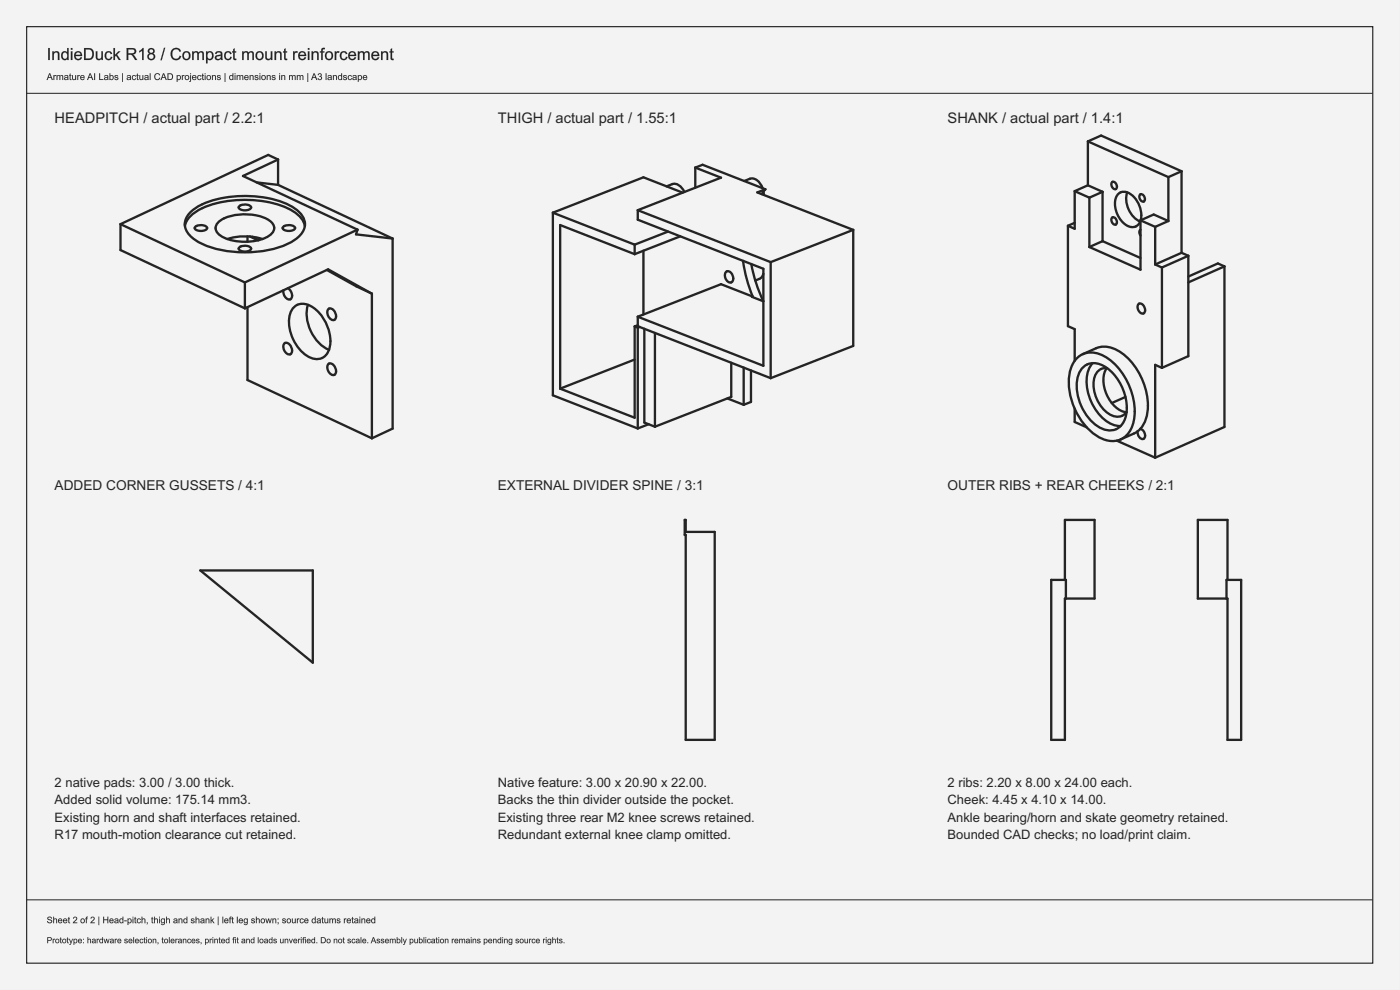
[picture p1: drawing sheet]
<svg xmlns="http://www.w3.org/2000/svg" width="420mm" height="297mm" viewBox="0 0 420 297" stroke-linecap="round" stroke-linejoin="round" font-family="sans-serif">
<defs><g id="words">
<g font-size="4.4" fill="#212529">
<text x="16.4" y="37">HEADPITCH / actual part / 2.2:1</text>
<text x="149.4" y="37">THIGH / actual part / 1.55:1</text>
<text x="284.4" y="37">SHANK / actual part / 1.4:1</text>
</g>
<g font-size="4.1" fill="#212529">
<text x="16.4" y="146.9">ADDED CORNER GUSSETS / 4:1</text>
<text x="149.4" y="146.9">EXTERNAL DIVIDER SPINE / 3:1</text>
<text x="284.4" y="146.9">OUTER RIBS + REAR CHEEKS / 2:1</text>
</g>
<g font-size="3.9" fill="#212529">
<text x="16.4" y="236.2">2 native pads: 3.00 / 3.00 thick.</text>
<text x="149.4" y="236.2">Native feature: 3.00 x 20.90 x 22.00.</text>
<text x="284.4" y="236.2">2 ribs: 2.20 x 8.00 x 24.00 each.</text>
<text x="16.4" y="241.3">Added solid volume: 175.14 mm3.</text>
<text x="149.4" y="241.3">Backs the thin divider outside the pocket.</text>
<text x="284.4" y="241.3">Cheek: 4.45 x 4.10 x 14.00.</text>
<text x="16.4" y="246.5">Existing horn and shaft interfaces retained.</text>
<text x="16.4" y="251.7">R17 mouth-motion clearance cut retained.</text>
<text x="149.4" y="246.5">Existing three rear M2 knee screws retained.</text>
<text x="149.4" y="251.7">Redundant external knee clamp omitted.</text>
<text x="284.4" y="246.5">Ankle bearing/horn and skate geometry retained.</text>
<text x="284.4" y="251.7">Bounded CAD checks; no load/print claim.</text>
</g>
</g></defs>
<path d="M0 0h420v297h-420z" fill-rule="evenodd" fill="#f1f3f5"/>
<path d="M0 0h420v297h-420zM0 0v297h420v-297z" fill="#000"/>
<path d="M8 8h404v281h-404z" fill="none" stroke="#222" stroke-width=".35"/>
<path d="M8 28h404M8 270h404" fill="none" stroke="#222" stroke-width=".3"/>
<g fill="#222">
<path d="M14.5 14.4h.4v3.6h-.4zM15.7 15.4h.4v.4a.93 .93 0 0 1 1.1-.4 .93 .93 0 0 1 .6 1v1.6h-.4v-1.6a.64 .64 0 0 0-.7-.7 .64 .64 0 0 0-.5 .9v1.4h-.5zM18.7 15.6a.97 .97 0 0 1 1.5 .1v-1.3h.4v3.6h-.4v-.3a1.23 1.23 0 0 1-1.7-.2 1.23 1.23 0 0 1 .1-1.7zM19 16a.96 .96 0 0 0-.2 1.1 .96 .96 0 0 0 1 .5 .93 .93 0 0 0 .4-1.3 .93 .93 0 0 0-1.2-.3zM21.3 14.4h.4v.5h-.4zM21.3 15.4h.4v2.6h-.4zM22.6 15.7a1.21 1.21 0 0 1 1.4-.2 1.21 1.21 0 0 1 .6 1.3h-1.9a.76 .76 0 0 0 .6 .9 .76 .76 0 0 0 .9-.5h.4a1.31 1.31 0 0 1-2 .6 1.31 1.31 0 0 1 0-2.1zM22.9 15.9l-.2 .6h1.5a.72 .72 0 0 0-.5-.7 .72 .72 0 0 0-.8 .1zM25.2 14.4h1.3a1.79 1.79 0 0 1 1.7 1.8 1.79 1.79 0 0 1-1.7 1.8h-1.3zM25.7 14.8v2.8h.8a1.37 1.37 0 0 0 1.2-1.4 1.37 1.37 0 0 0-1.2-1.4zM28.8 15.4h.4v1.4a.65 .65 0 0 0 .7 .9 .65 .65 0 0 0 .5-.9v-1.4h.5v2.6h-.4v-.4a.92 .92 0 0 1-1.1 .4 .92 .92 0 0 1-.6-1zM31.8 15.6a1.11 1.11 0 0 1 1.8 .6h-.4a.71 .71 0 0 0-.9-.5 .71 .71 0 0 0-.4 1 .72 .72 0 0 0 .5 1 .72 .72 0 0 0 .9-.7l.4 .1a1.2 1.2 0 0 1-1.7 .9 1.2 1.2 0 0 1-.5-1.8zM34.1 14.4h.4v2.1l1-1.1h.6l-1 1 1.1 1.6h-.5l-.9-1.3-.3 .3v1h-.4zM38 14.4h1.6a.99 .99 0 0 1 1.3 .8 .99 .99 0 0 1-1 1.2l1.3 1.6h-.6l-1-1.4-.6-.2h-.5v1.6h-.5zM38.5 14.8v1.2h1a.62 .62 0 0 0 .9-.5 .62 .62 0 0 0-.8-.7zM41.8 15.3l1-.9h.3v3.6h-.4v-2.8l-.9 .5zM44.6 14.7a.96 .96 0 0 1 1.5-.1 .96 .96 0 0 1-.2 1.5 1.06 1.06 0 0 1 .3 1.6 1.06 1.06 0 0 1-1.6 0 1.06 1.06 0 0 1 .3-1.6 .8 .8 0 0 1-.3-1.4zM44.8 15.3a.6 .6 0 0 0 1.2 0 .6 .6 0 0 0-1.2 0zM44.7 17a.73 .73 0 0 0 1.4 0 .73 .73 0 0 0-1.4 0zM49.2 14.4h.4l-1.1 3.7h-.3zM51.8 14.7a1.56 1.56 0 0 1 2.5 .7l-.5 .1a1.17 1.17 0 0 0-1.5-.6 1.17 1.17 0 0 0-.6 1.6 1.1 1.1 0 0 0 1 1.1 1.1 1.1 0 0 0 1.2-.9l.5 .2a1.67 1.67 0 0 1-2.2 1 1.67 1.67 0 0 1-.9-2.2zM55.1 15.6a1.29 1.29 0 0 1 1.9 .3 1.29 1.29 0 0 1-.4 1.8 1.29 1.29 0 0 1-1.8-.4v-.9zM55.4 16a.96 .96 0 0 0-.2 1.2 .96 .96 0 0 0 1.1 .4 .94 .94 0 0 0 .4-1.3 .94 .94 0 0 0-1.3-.3zM57.7 15.4h.4v.4l.2-.3a.87 .87 0 0 1 1.3 .3 .84 .84 0 0 1 1-.4 .84 .84 0 0 1 .6 .8v1.8h-.4v-1.6a.57 .57 0 0 0-.7-.7 .57 .57 0 0 0-.4 .8v1.5h-.5v-1.7a.59 .59 0 0 0-.8-.5 .59 .59 0 0 0-.3 .9v1.3h-.4zM61.8 15.4h.4v.3a1.15 1.15 0 0 1 1.6 0 1.15 1.15 0 0 1 .2 1.5 1.03 1.03 0 0 1-.7 .8 1.03 1.03 0 0 1-1-.3v1.3h-.5zM62.5 16a.94 .94 0 0 0-.3 1.1 .94 .94 0 0 0 1.1 .5 .96 .96 0 0 0 .4-1.2 .96 .96 0 0 0-1.1-.6zM64.8 15.6l.7-.2a.89 .89 0 0 1 1.2 .9l.2 1.7h-.5l-.1-.3-.1 .1a.87 .87 0 0 1-1.3 .2 .87 .87 0 0 1-.1-1.3l1.3-.3a.5 .5 0 0 0-.1-.7 .5 .5 0 0 0-.7 .1l-.3 .4-.5-.1zM65.1 17a.59 .59 0 0 0 .4 .8 .59 .59 0 0 0 .7-.5l.1-.6zM67.7 15.6a1.11 1.11 0 0 1 1.8 .6h-.4a.71 .71 0 0 0-1-.5 .71 .71 0 0 0-.4 1 .72 .72 0 0 0 .5 1 .72 .72 0 0 0 .9-.7l.4 .1a1.2 1.2 0 0 1-1.6 .9 1.2 1.2 0 0 1-.6-1.8zM70 14.8l.4-.3v.9h.5v.3h-.5v1.6l.1 .3h.4v.4a.65 .65 0 0 1-.7-.1 .65 .65 0 0 1-.2-.7v-1.5h-.3v-.3h.3zM72.7 15.4h.4v.4l.2-.3a.87 .87 0 0 1 1.3 .3 .84 .84 0 0 1 1-.4 .84 .84 0 0 1 .6 .8v1.8h-.4v-1.6a.57 .57 0 0 0-.7-.7 .57 .57 0 0 0-.4 .8v1.5h-.5v-1.7a.59 .59 0 0 0-.7-.5 .59 .59 0 0 0-.4 .9v1.3h-.4zM77.1 15.6a1.29 1.29 0 0 1 1.8 .3 1.29 1.29 0 0 1-.3 1.8 1.29 1.29 0 0 1-1.8-.4l-.1-.9zM77.4 16a.96 .96 0 0 0-.2 1.2 .96 .96 0 0 0 1.1 .4 .94 .94 0 0 0 .4-1.3 .94 .94 0 0 0-1.3-.3zM79.6 15.4h.5v1.4a.65 .65 0 0 0 .6 .9 .65 .65 0 0 0 .6-.9v-1.4h.4v2.6h-.4v-.4a.92 .92 0 0 1-1.1 .4 .92 .92 0 0 1-.6-1zM82.4 15.4h.4v.4a.93 .93 0 0 1 1.1-.4 .93 .93 0 0 1 .6 1v1.6h-.4v-1.6a.64 .64 0 0 0-.7-.7 .64 .64 0 0 0-.6 .9v1.4h-.4zM85.3 14.8l.4-.3v.9h.4v.3h-.4v1.6l.1 .3h.3l.1 .4a.65 .65 0 0 1-.7-.1 .65 .65 0 0 1-.2-.7v-1.5h-.4v-.3h.4zM88 15.4h.4v.4a.63 .63 0 0 1 1-.3l-.2 .4a.58 .58 0 0 0-.7 .1 .58 .58 0 0 0-.1 .6v1.4h-.4zM89.8 15.7a1.21 1.21 0 0 1 1.5-.2 1.21 1.21 0 0 1 .6 1.3h-2a.76 .76 0 0 0 .6 .9 .76 .76 0 0 0 .9-.5h.5a1.31 1.31 0 0 1-2 .6 1.31 1.31 0 0 1-.1-2.1zM90.2 15.9l-.2 .6h1.4a.72 .72 0 0 0-.4-.7 .72 .72 0 0 0-.8 .1zM92.4 14.4h.5v.5h-.5zM92.4 15.4h.5v2.6h-.5zM93.5 15.4h.4v.4a.93 .93 0 0 1 1.1-.4 .93 .93 0 0 1 .6 1v1.6h-.4v-1.6a.64 .64 0 0 0-.7-.7 .64 .64 0 0 0-.5 .9v1.4h-.5zM96.5 14.6l1-.2v.4l-.6 .2-.1 .4h.5v.3h-.5v2.3h-.4v-2.3h-.4v-.3h.4zM97.9 15.6a1.29 1.29 0 0 1 1.9 .3 1.29 1.29 0 0 1-.4 1.8 1.29 1.29 0 0 1-1.8-.4v-.9zM98.2 16a.96 .96 0 0 0-.2 1.2 .96 .96 0 0 0 1.1 .4 .94 .94 0 0 0 .4-1.3 .94 .94 0 0 0-1.3-.3zM100.5 15.4h.4v.4a.63 .63 0 0 1 1-.3l-.2 .4a.58 .58 0 0 0-.7 .1 .58 .58 0 0 0-.1 .6v1.4h-.4zM102.4 15.6a1.11 1.11 0 0 1 1.8 .6h-.4a.71 .71 0 0 0-.9-.5 .71 .71 0 0 0-.4 1 .72 .72 0 0 0 .4 1 .72 .72 0 0 0 .9-.7l.5 .1a1.2 1.2 0 0 1-1.7 .9 1.2 1.2 0 0 1-.5-1.8zM104.8 15.7a1.21 1.21 0 0 1 1.5-.2 1.21 1.21 0 0 1 .6 1.3h-2a.76 .76 0 0 0 .6 .9 .76 .76 0 0 0 .9-.5h.5a1.31 1.31 0 0 1-2 .6 1.31 1.31 0 0 1-.1-2.1zM105.2 15.9l-.2 .6h1.4a.72 .72 0 0 0-.4-.7 .72 .72 0 0 0-.8 .1zM107.4 15.4h.4v.4l.2-.3a.87 .87 0 0 1 1.3 .3 .84 .84 0 0 1 1-.4 .84 .84 0 0 1 .6 .8v1.8h-.4v-1.6a.57 .57 0 0 0-.6-.7 .57 .57 0 0 0-.5 .8v1.5h-.4v-1.7a.59 .59 0 0 0-.8-.5 .59 .59 0 0 0-.3 .9v1.3h-.5zM111.8 15.7a1.21 1.21 0 0 1 1.4-.2 1.21 1.21 0 0 1 .6 1.3h-1.9a.76 .76 0 0 0 .6 .9 .76 .76 0 0 0 .9-.5h.4a1.31 1.31 0 0 1-2 .6 1.31 1.31 0 0 1 0-2.1zM112.1 15.9l-.2 .6h1.5a.72 .72 0 0 0-.5-.7 .72 .72 0 0 0-.8 .1zM114.4 15.4h.4v.4a.93 .93 0 0 1 1.1-.4 .93 .93 0 0 1 .6 1v1.6h-.5v-1.6a.64 .64 0 0 0-.7-.7 .64 .64 0 0 0-.5 .9v1.4h-.4zM117.2 14.8l.5-.3v.9h.4v.3h-.4v1.6l.1 .3h.3l.1 .4a.65 .65 0 0 1-.8-.1 .65 .65 0 0 1-.2-.7v-1.5h-.3v-.3h.3z"/>
<path d="M14.4 14.4h.6v3.6h-.6zM14.5 14.4v3.6h.4v-3.6zM15.7 15.4h.4v.4a.94 .94 0 0 1 1.1-.4 .94 .94 0 0 1 .6 1v1.6h-.4v-1.6a.61 .61 0 0 0-.7-.6 .61 .61 0 0 0-.5 .8v1.4h-.5zM15.7 15.4v2.6h.5l-.1-1.4a.66 .66 0 0 1 .6-.9 .66 .66 0 0 1 .7 .7v1.6h.4v-2a.93 .93 0 0 0-.8-.7 .93 .93 0 0 0-.9 .6v-.5zM18.7 15.6a.94 .94 0 0 1 1.5 .1l-.1-1.3h.5v3.6h-.4v-.3a1.26 1.26 0 0 1-1.7-.2 1.26 1.26 0 0 1 0-1.7zM18.7 15.7a1.29 1.29 0 0 0-.3 1.6 1.29 1.29 0 0 0 1.6 .6l.2-.3v.4h.4v-3.6h-.4v1.4a.93 .93 0 0 0-1.5-.1zM19 16a.93 .93 0 0 0-.2 1.1 .93 .93 0 0 0 1 .5 .9 .9 0 0 0 .4-1.2 .9 .9 0 0 0-1.2-.4zM19 15.9a.95 .95 0 0 1 1.3 .6 .95 .95 0 0 1-.8 1.2 1.09 1.09 0 0 1-.5-1.8zM21.3 14.4h.4v.6h-.4zM21.3 14.4v.5h.4v-.5zM21.3 15.4h.4v2.6h-.4zM21.3 15.4v2.6h.4v-2.6zM22.6 15.7a1.22 1.22 0 0 1 1.4-.2 1.22 1.22 0 0 1 .6 1.3h-1.9a.74 .74 0 0 0 .6 .9 .74 .74 0 0 0 .9-.6l.4 .1a1.32 1.32 0 0 1-1.9 .7 1.32 1.32 0 0 1-.3-2zM22.6 15.7a1.29 1.29 0 0 0 .1 2.1 1.29 1.29 0 0 0 1.9-.6h-.4a.76 .76 0 0 1-1 .5 .76 .76 0 0 1-.5-.9h1.9a1.19 1.19 0 0 0-.6-1.3 1.19 1.19 0 0 0-1.4 .2zM23 15.9l-.3 .6h1.4a.69 .69 0 0 0-.4-.7 .69 .69 0 0 0-.7 .1zM22.9 15.9l.8-.2 .3 .2 .2 .6h-1.5zM25.2 14.4h1.7l.7 .3a1.88 1.88 0 0 1 .6 2.1 1.88 1.88 0 0 1-1.7 1.2h-1.3zM25.2 14.4v3.6h1.3a1.77 1.77 0 0 0 1.7-1.8 1.77 1.77 0 0 0-1.7-1.8zM25.7 14.8v2.8h.8a1.43 1.43 0 0 0 1.2-1.2 1.43 1.43 0 0 0-.6-1.5zM25.7 14.8h.8a1.4 1.4 0 0 1 1.2 1.4 1.4 1.4 0 0 1-1.2 1.4h-.8zM28.7 15.4h.5v1.9a.64 .64 0 0 0 .9 .3 .64 .64 0 0 0 .3-.8v-1.4h.5v2.6h-.4v-.4a.94 .94 0 0 1-.9 .5 .94 .94 0 0 1-.8-.7zM28.8 15.4v1.6a.9 .9 0 0 0 .6 1 .9 .9 0 0 0 1.1-.5v.5h.4v-2.6h-.5l.1 1.4a.68 .68 0 0 1-.6 .9 .68 .68 0 0 1-.7-.9v-1.4zM31.8 15.6a1.13 1.13 0 0 1 1.9 .6l-.5 .1a.69 .69 0 0 0-.9-.5 .69 .69 0 0 0-.4 .9 .69 .69 0 0 0 .5 1 .69 .69 0 0 0 .8-.7l.5 .1a1.14 1.14 0 0 1-1.2 1 1.14 1.14 0 0 1-1.1-1.1l.1-.8zM31.8 15.6a1.25 1.25 0 0 0-.1 2 1.25 1.25 0 0 0 1.9-.2l.1-.3-.4-.1a.73 .73 0 0 1-1 .7 .73 .73 0 0 1-.4-1 .73 .73 0 0 1 .4-1 .73 .73 0 0 1 .9 .5h.4a1.09 1.09 0 0 0-1.8-.6zM34 14.4h.5v2.1l1-1.1h.7l-1.1 1 1.2 1.6h-.6l-.9-1.3-.3 .3v1h-.5zM34.1 14.4v3.6h.4v-1l.3-.4 .9 1.4h.5l-1.1-1.6 1-1h-.6l-1 1.1v-2.1zM38 14.4h1.6a1.01 1.01 0 0 1 1.3 .8 1.01 1.01 0 0 1-1 1.2l.5 .4 .8 1.2h-.6l-1.1-1.5-1-.1v1.6h-.5zM38 14.4v3.6h.5v-1.6l1 .1 1.1 1.5h.6l-1-1.5-.4-.1a.98 .98 0 0 0 1-1.1 .98 .98 0 0 0-1.2-.9zM38.5 14.8v1.2h1a.6 .6 0 0 0 .8-.5 .6 .6 0 0 0-.7-.7zM38.5 14.8h1.1a.65 .65 0 0 1 .8 .7 .65 .65 0 0 1-.9 .5h-1zM41.7 15.3l1.1-.9h.3v3.6h-.5l.1-2.8-1 .6zM41.8 15.3v.4l.9-.6v2.9h.4v-3.6h-.3zM44.6 14.7a.98 .98 0 0 1 1.5-.1 .98 .98 0 0 1-.2 1.5 1.02 1.02 0 0 1 .7 1 1.02 1.02 0 0 1-.9 .9 1.09 1.09 0 0 1-1.4-.5 1.09 1.09 0 0 1 .6-1.5v.1a.8 .8 0 0 1-.6-.7 .8 .8 0 0 1 .3-.7zM44.7 14.7a.78 .78 0 0 0-.3 .8 .78 .78 0 0 0 .6 .6 1.03 1.03 0 0 0-.4 1.5 1.03 1.03 0 0 0 1.6 0 1.03 1.03 0 0 0-.4-1.5 .88 .88 0 0 0 .5-1.2 .88 .88 0 0 0-1.2-.4zM44.8 15.3a.55 .55 0 0 0 1.1 0 .55 .55 0 0 0-1.1 0zM44.8 15.3a.6 .6 0 0 1 1.2 0 .6 .6 0 0 1-1.2 0zM44.7 17a.71 .71 0 0 0 1.4 0 .71 .71 0 0 0-1.4 0zM44.6 17a.8 .8 0 0 1 1.6 0 .8 .8 0 0 1-1.6 0zM49.2 14.3h.4l-1 3.8h-.5zM49.2 14.4l-1 3.7h.3l1.1-3.7zM51.8 14.7a1.58 1.58 0 0 1 2.5 .7l-.5 .1a1.16 1.16 0 0 0-1.5-.6 1.16 1.16 0 0 0-.6 1.6 1.08 1.08 0 0 0 1 1.1 1.08 1.08 0 0 0 1.2-.9l.5 .1a1.63 1.63 0 0 1-1.9 1.3 1.63 1.63 0 0 1-1.3-1.9l.1-.8zM51.8 14.8a1.78 1.78 0 0 0-.3 2.5 1.78 1.78 0 0 0 2.5 .3l.4-.7-.5-.2a1.15 1.15 0 0 1-1.4 .9 1.15 1.15 0 0 1-.8-1.4 1.15 1.15 0 0 1 .7-1.4 1.15 1.15 0 0 1 1.5 .7l.4-.1a1.54 1.54 0 0 0-2.5-.6zM55.1 15.6a1.32 1.32 0 0 1 1.9 .3 1.32 1.32 0 0 1-.3 1.9 1.32 1.32 0 0 1-1.9-.5l-.1-.9zM55.1 15.6a1.35 1.35 0 0 0-.2 1.8 1.35 1.35 0 0 0 1.7 .5 1.33 1.33 0 0 0 .4-1.9 1.33 1.33 0 0 0-1.9-.4zM55.4 16a.94 .94 0 0 0-.2 1.1 .94 .94 0 0 0 1.1 .5 .91 .91 0 0 0 .4-1.3 .91 .91 0 0 0-1.3-.3zM55.4 15.9a.89 .89 0 0 1 1.3 .8 .89 .89 0 0 1-1.3 .8l-.2-.8zM57.7 15.4h.4v.4l.4-.4a.82 .82 0 0 1 1.1 .4 .86 .86 0 0 1 1-.5 .86 .86 0 0 1 .6 .9v1.8h-.5v-1.6a.55 .55 0 0 0-.6-.7 .55 .55 0 0 0-.4 .8v1.5h-.5v-1.7a.57 .57 0 0 0-.8-.5 .57 .57 0 0 0-.3 .9v1.3h-.4zM57.7 15.4v2.6h.4v-1.3a.62 .62 0 0 1 .4-.9 .62 .62 0 0 1 .7 .5v1.7h.5l-.1-1.5a.59 .59 0 0 1 .5-.8 .59 .59 0 0 1 .7 .7v1.6h.4v-1.8a.82 .82 0 0 0-.7-.8 .82 .82 0 0 0-.9 .5 .85 .85 0 0 0-.8-.5 .85 .85 0 0 0-.8 .5l.1-.5zM61.8 15.4h.5l-.1 .3a1.17 1.17 0 0 1 1.6-.1 1.17 1.17 0 0 1 .3 1.6 1.05 1.05 0 0 1-.8 .8 1.05 1.05 0 0 1-1-.3v1.3h-.5zM61.8 15.4v3.6h.5v-1.3a1.14 1.14 0 0 0 1.5 0 1.14 1.14 0 0 0 .2-1.5 .98 .98 0 0 0-.7-.8 .98 .98 0 0 0-1.1 .4v-.4zM62.5 16a.92 .92 0 0 0-.3 1.1 .92 .92 0 0 0 1.1 .5 .94 .94 0 0 0 .4-1.2 .94 .94 0 0 0-1.1-.6zM62.4 15.9a.81 .81 0 0 1 1.1 0 .81 .81 0 0 1 .1 1.1 .74 .74 0 0 1-.8 .7 .74 .74 0 0 1-.6-1zM64.8 15.6a1.1 1.1 0 0 1 1.2-.3 1.1 1.1 0 0 1 .7 1l.2 1.7h-.5l-.1-.3a.94 .94 0 0 1-1.2 .3 .94 .94 0 0 1-.5-1.2l1.7-.4a.65 .65 0 0 0-.6-.7 .65 .65 0 0 0-.7 .5h-.5zM64.9 15.6l-.4 .5 .5 .1a.69 .69 0 0 1 .5-.5 .69 .69 0 0 1 .7 .2l.1 .5-1.2 .2a.79 .79 0 0 0-.5 1.1 .79 .79 0 0 0 1.2 .2l.5-.3 .1 .4h.5l-.2-2.1a1.23 1.23 0 0 0-1.8-.3zM65.1 17a.57 .57 0 0 0 .4 .8 .57 .57 0 0 0 .7-.5l.1-.6zM65.1 17l1.2-.3a.72 .72 0 0 1-.4 .9 .72 .72 0 0 1-1-.4zM67.6 15.6a1.13 1.13 0 0 1 1.9 .6l-.5 .1a.69 .69 0 0 0-.9-.5 .69 .69 0 0 0-.4 .9 .69 .69 0 0 0 .5 1 .69 .69 0 0 0 .9-.7l.4 .1a1.14 1.14 0 0 1-1.1 1 1.14 1.14 0 0 1-1.1-1.1v-.8zM67.7 15.6a1.25 1.25 0 0 0-.2 2 1.25 1.25 0 0 0 1.9-.2l.1-.3-.4-.1a.73 .73 0 0 1-.9 .7 .73 .73 0 0 1-.5-1 .73 .73 0 0 1 .4-1 .73 .73 0 0 1 1 .5h.4a1.09 1.09 0 0 0-1.8-.6zM70 14.8l.4-.3v.9h.5v.4l-.5-.1v1.6l.1 .3h.4l.1 .4a.68 .68 0 0 1-.8 0 .68 .68 0 0 1-.2-.8v-1.5l-.4 .1v-.4h.4zM70 14.8v.6h-.3v.3h.3v1.5a.62 .62 0 0 0 .2 .7 .62 .62 0 0 0 .7 .1v-.4h-.4l-.1-.3v-1.6h.5v-.3h-.5v-.9zM72.7 15.4h.4v.4l.4-.4a.82 .82 0 0 1 1.1 .4 .86 .86 0 0 1 1-.5 .86 .86 0 0 1 .6 .9v1.8h-.5v-1.6a.55 .55 0 0 0-.6-.7 .55 .55 0 0 0-.4 .8v1.5h-.5v-1.7a.57 .57 0 0 0-.7-.5 .57 .57 0 0 0-.4 .9v1.3h-.4zM72.7 15.4v2.6h.4v-1.3a.62 .62 0 0 1 .4-.9 .62 .62 0 0 1 .7 .5v1.7h.5l-.1-1.5a.59 .59 0 0 1 .5-.8 .59 .59 0 0 1 .7 .7v1.6h.4v-1.8a.82 .82 0 0 0-.7-.8 .82 .82 0 0 0-.9 .5 .85 .85 0 0 0-.8-.5 .85 .85 0 0 0-.8 .5l.1-.5zM77.1 15.6a1.32 1.32 0 0 1 1.9 .3 1.32 1.32 0 0 1-.4 1.9 1.32 1.32 0 0 1-1.9-.5v-.9zM77.1 15.6a1.35 1.35 0 0 0-.3 1.8 1.35 1.35 0 0 0 1.7 .5 1.33 1.33 0 0 0 .4-1.9 1.33 1.33 0 0 0-1.8-.4zM77.4 16a.94 .94 0 0 0-.2 1.1 .94 .94 0 0 0 1.1 .5 .91 .91 0 0 0 .3-1.3 .91 .91 0 0 0-1.2-.3zM77.3 15.9a.89 .89 0 0 1 1.4 .8 .89 .89 0 0 1-1.4 .8l-.2-.8zM79.6 15.4h.5v1.9a.64 .64 0 0 0 .8 .3 .64 .64 0 0 0 .4-.8v-1.4h.4v2.6h-.4v-.4a.94 .94 0 0 1-.9 .5 .94 .94 0 0 1-.8-.7zM79.6 15.4v1.6a.9 .9 0 0 0 .7 1 .9 .9 0 0 0 1-.5v.5h.4v-2.6h-.4v1.4a.68 .68 0 0 1-.6 .9 .68 .68 0 0 1-.7-.9l.1-1.4zM82.4 15.4h.4v.4a.94 .94 0 0 1 1.1-.4 .94 .94 0 0 1 .6 1v1.6h-.5v-1.6a.61 .61 0 0 0-.6-.6 .61 .61 0 0 0-.5 .8v1.4h-.5zM82.4 15.4v2.6h.4v-1.4a.66 .66 0 0 1 .6-.9 .66 .66 0 0 1 .7 .7v1.6h.4v-2a.93 .93 0 0 0-.8-.7 .93 .93 0 0 0-.9 .6v-.5zM85.2 14.8l.5-.3v.9h.5v.4l-.5-.1v1.6l.1 .3h.4v.4a.68 .68 0 0 1-.7 0 .68 .68 0 0 1-.3-.8l.1-1.5-.4 .1v-.4h.4zM85.3 14.8v.6h-.4v.3h.4v1.5a.62 .62 0 0 0 .2 .7 .62 .62 0 0 0 .7 .1l-.1-.4h-.3l-.1-.3v-1.6h.4v-.3h-.4v-.9zM87.9 15.4h.5v.4a.61 .61 0 0 1 1-.3l-.2 .4-.4-.1-.3 .3-.1 1.9h-.5zM88 15.4v2.6h.4v-1.4a.58 .58 0 0 1 .1-.7 .58 .58 0 0 1 .7 0l.2-.4a.66 .66 0 0 0-1.1 .3l.1-.4zM89.8 15.7a1.22 1.22 0 0 1 1.5-.2 1.22 1.22 0 0 1 .6 1.3h-1.9a.74 .74 0 0 0 .5 .9 .74 .74 0 0 0 .9-.6l.5 .1a1.32 1.32 0 0 1-1.9 .7 1.32 1.32 0 0 1-.3-2zM89.8 15.7a1.29 1.29 0 0 0 .1 2.1 1.29 1.29 0 0 0 2-.6h-.5a.76 .76 0 0 1-.9 .5 .76 .76 0 0 1-.6-.9h1.9a1.19 1.19 0 0 0-.5-1.3 1.19 1.19 0 0 0-1.5 .2zM90.2 15.9l-.2 .6h1.4a.69 .69 0 0 0-.4-.7 .69 .69 0 0 0-.8 .1zM90.2 15.9l.7-.2 .4 .2 .1 .6h-1.5zM92.4 14.4h.5v.6h-.5zM92.4 14.4v.5h.5v-.5zM92.4 15.4h.5v2.6h-.5zM92.4 15.4v2.6h.5v-2.6zM93.5 15.4h.4v.4a.94 .94 0 0 1 1.1-.4 .94 .94 0 0 1 .7 1v1.6h-.5v-1.6a.61 .61 0 0 0-.7-.6 .61 .61 0 0 0-.5 .8v1.4h-.5zM93.5 15.4v2.6h.5l-.1-1.4a.66 .66 0 0 1 .6-.9 .66 .66 0 0 1 .7 .7v1.6h.4v-2a.93 .93 0 0 0-.8-.7 .93 .93 0 0 0-.9 .6v-.5zM96.5 14.6l1.1-.2-.1 .4a.44 .44 0 0 0-.5 .1 .44 .44 0 0 0-.1 .5h.5v.4l-.6-.1 .1 2.3h-.5v-2.3l-.4 .1v-.4h.4zM96.6 14.6l-.2 .8h-.4v.3h.4v2.3h.4v-2.3h.5v-.3h-.5a.46 .46 0 0 1 .1-.6 .46 .46 0 0 1 .6 0v-.4zM97.9 15.6a1.32 1.32 0 0 1 1.9 .3 1.32 1.32 0 0 1-.4 1.9 1.32 1.32 0 0 1-1.8-.5l-.1-.9zM97.9 15.6a1.35 1.35 0 0 0-.2 1.8 1.35 1.35 0 0 0 1.7 .5 1.33 1.33 0 0 0 .4-1.9 1.33 1.33 0 0 0-1.9-.4zM98.2 16a.94 .94 0 0 0-.2 1.1 .94 .94 0 0 0 1.1 .5 .91 .91 0 0 0 .4-1.3 .91 .91 0 0 0-1.3-.3zM98.2 15.9a.89 .89 0 0 1 1.3 .8 .89 .89 0 0 1-1.3 .8l-.2-.8zM100.4 15.4h.5v.4a.61 .61 0 0 1 1-.3l-.2 .4-.4-.1-.3 .3-.1 1.9h-.5zM100.5 15.4v2.6h.4v-1.4a.58 .58 0 0 1 .1-.7 .58 .58 0 0 1 .7 0l.2-.4a.66 .66 0 0 0-1.1 .3l.1-.4zM102.4 15.6a1.13 1.13 0 0 1 1.8 .6l-.4 .1a.69 .69 0 0 0-.9-.5 .69 .69 0 0 0-.4 .9 .69 .69 0 0 0 .4 1 .69 .69 0 0 0 .9-.7l.5 .1a1.14 1.14 0 0 1-1.2 1 1.14 1.14 0 0 1-1.1-1.1v-.8zM102.4 15.6a1.25 1.25 0 0 0-.1 2 1.25 1.25 0 0 0 1.9-.2l.1-.3-.5-.1a.73 .73 0 0 1-.9 .7 .73 .73 0 0 1-.5-1 .73 .73 0 0 1 .5-1 .73 .73 0 0 1 .9 .5h.4a1.09 1.09 0 0 0-1.8-.6zM104.8 15.7a1.22 1.22 0 0 1 1.5-.2 1.22 1.22 0 0 1 .6 1.3h-1.9a.74 .74 0 0 0 .5 .9 .74 .74 0 0 0 .9-.6l.5 .1a1.32 1.32 0 0 1-1.9 .7 1.32 1.32 0 0 1-.3-2zM104.8 15.7a1.29 1.29 0 0 0 .1 2.1 1.29 1.29 0 0 0 2-.6h-.5a.76 .76 0 0 1-.9 .5 .76 .76 0 0 1-.6-.9h1.9a1.19 1.19 0 0 0-.5-1.3 1.19 1.19 0 0 0-1.5 .2zM105.2 15.9l-.2 .6h1.4a.69 .69 0 0 0-.4-.7 .69 .69 0 0 0-.8 .1zM105.2 15.9l.7-.2 .4 .2 .1 .6h-1.5zM107.4 15.4h.4v.4l.5-.4a.82 .82 0 0 1 1 .4 .86 .86 0 0 1 1-.5 .86 .86 0 0 1 .7 .9v1.8h-.5v-1.6a.55 .55 0 0 0-.6-.7 .55 .55 0 0 0-.5 .8v1.5h-.5v-1.7a.57 .57 0 0 0-.7-.5 .57 .57 0 0 0-.3 .9v1.3h-.5zM107.4 15.4v2.6h.5l-.1-1.3a.62 .62 0 0 1 .4-.9 .62 .62 0 0 1 .8 .5v1.7h.4v-1.5a.59 .59 0 0 1 .5-.8 .59 .59 0 0 1 .6 .7v1.6h.4v-1.8a.82 .82 0 0 0-.6-.8 .82 .82 0 0 0-1 .5 .85 .85 0 0 0-.7-.5 .85 .85 0 0 0-.8 .5v-.5zM111.8 15.7a1.22 1.22 0 0 1 1.4-.2 1.22 1.22 0 0 1 .6 1.3h-1.9a.74 .74 0 0 0 .6 .9 .74 .74 0 0 0 .9-.6l.4 .1a1.32 1.32 0 0 1-1.9 .7 1.32 1.32 0 0 1-.3-2zM111.8 15.7a1.29 1.29 0 0 0 0 2.1 1.29 1.29 0 0 0 2-.6h-.4a.76 .76 0 0 1-1 .5 .76 .76 0 0 1-.5-.9h1.9a1.19 1.19 0 0 0-.6-1.3 1.19 1.19 0 0 0-1.4 .2zM112.2 15.9l-.3 .6h1.4a.69 .69 0 0 0-.4-.7 .69 .69 0 0 0-.7 .1zM112.1 15.9l.8-.2 .3 .2 .2 .6h-1.5zM114.3 15.4h.5v.4a.94 .94 0 0 1 1.1-.4 .94 .94 0 0 1 .6 1v1.6h-.5v-1.6a.61 .61 0 0 0-.7-.6 .61 .61 0 0 0-.5 .8v1.4h-.5zM114.4 15.4v2.6h.4v-1.4a.66 .66 0 0 1 .5-.9 .66 .66 0 0 1 .8 .7l-.1 1.6h.5l-.1-2a.93 .93 0 0 0-.8-.7 .93 .93 0 0 0-.9 .6l.1-.5zM117.2 14.8l.5-.3v.9h.4v.4l-.4-.1v1.6l.1 .3h.3l.1 .4a.68 .68 0 0 1-.8 0 .68 .68 0 0 1-.2-.8v-1.5l-.3 .1v-.4h.3zM117.2 14.8v.6h-.3v.3h.3v1.5a.62 .62 0 0 0 .2 .7 .62 .62 0 0 0 .8 .1l-.1-.4h-.4l-.1-.3v-1.6h.5v-.3h-.5l.1-.9z"/>
<path d="M14.8 22h.3l.8 2h-.3l-.3-.6h-.8l-.2 .6h-.3zM14.9 22.2l-.3 1h.7zM16 22.5h.3v.3l.4-.3 .1 .3a.32 .32 0 0 0-.4 .1 .32 .32 0 0 0-.1 .3v.8h-.3zM17 22.5l.2 .3a.49 .49 0 0 1 .9 0l.2-.3 .5 .1 .2 1.4h-.3v-.9a.3 .3 0 0 0-.2-.4 .3 .3 0 0 0-.4 .3v1h-.3v-.9a.33 .33 0 0 0-.4-.3 .33 .33 0 0 0-.2 .4v.8h-.2zM19.4 22.7l.5-.2 .5 .2 .2 1.3-.3-.2a.51 .51 0 0 1-.8 .2 .51 .51 0 0 1 0-.8l.7-.1a.37 .37 0 0 0-.3-.4 .37 .37 0 0 0-.4 .3h-.2zM19.6 23.4a.38 .38 0 0 0 .4 .5 .38 .38 0 0 0 .2-.6zM20.9 22.2l.3-.2v.5h.2v.2h-.2v.9l.2 .4a.36 .36 0 0 1-.4 0 .36 .36 0 0 1-.1-.4v-.9h-.2zM21.6 22.5h.3v.9a.36 .36 0 0 0 .4 .4 .36 .36 0 0 0 .3-.5v-.8h.2v1.5h-.2v-.2a.52 .52 0 0 1-.6 .2 .52 .52 0 0 1-.4-.6zM23.2 22.5h.2v.3l.5-.3v.3a.32 .32 0 0 0-.4 .1 .32 .32 0 0 0 0 .3v.8h-.3zM24.2 22.7a.68 .68 0 0 1 .9-.1 .68 .68 0 0 1 .3 .7h-1.1a.42 .42 0 0 0 .3 .5 .42 .42 0 0 0 .5-.3l.3 .1a.73 .73 0 0 1-1.1 .3 .73 .73 0 0 1-.1-1.2zM24.5 22.8l-.2 .3h.8l-.2-.3zM26.9 22h.3l.8 2h-.3l-.2-.6h-.9l-.2 .6h-.3zM27 22.2l-.3 1h.7zM28.3 22h.2v2h-.2zM29.8 22h.2v1.8h1v.2h-1.2zM31.4 22.7l.5-.2 .5 .2 .2 1.3-.4-.2a.51 .51 0 0 1-.7 .2 .51 .51 0 0 1 0-.8l.7-.1a.37 .37 0 0 0-.3-.4 .37 .37 0 0 0-.4 .3h-.2zM31.6 23.4a.38 .38 0 0 0 .4 .5 .38 .38 0 0 0 .2-.6zM32.9 22h.2v.7a.67 .67 0 0 1 1 .6 .67 .67 0 0 1-1 .5l-.2 .2zM33.1 23.3a.46 .46 0 0 0 .9 0 .46 .46 0 0 0-.9 0zM34.5 22.7l.6-.2 .3 .3-.2 .2-.4-.3-.1 .4a.58 .58 0 0 1 .8 .3 .58 .58 0 0 1-.4 .7 .58 .58 0 0 1-.7-.3l-.1-.2 .3-.1a.33 .33 0 0 0 .3 .4 .33 .33 0 0 0 .3-.4l-.1-.1a.52 .52 0 0 1-.6-.1 .52 .52 0 0 1 0-.6zM36.7 22h.2v2.6h-.2zM38.2 22.7l.5-.2 .5 .2 .2 1.3-.4-.2a.51 .51 0 0 1-.7 .2 .51 .51 0 0 1 0-.8l.7-.1a.37 .37 0 0 0-.3-.4 .37 .37 0 0 0-.4 .3h-.2zM38.4 23.4a.38 .38 0 0 0 .4 .5 .38 .38 0 0 0 .2-.6zM39.8 22.7l.7-.2 .3 .5h-.2a.45 .45 0 0 0-.7 0 .45 .45 0 0 0 0 .6 .45 .45 0 0 0 .7 0l.2-.1a.71 .71 0 0 1-1.1 .4 .71 .71 0 0 1 .1-1.2zM41.1 22.2l.2-.2v.5h.3v.2h-.3v.9l.3 .4a.36 .36 0 0 1-.4 0 .36 .36 0 0 1-.1-.4v-.9h-.2zM41.8 22.5h.3v.9a.36 .36 0 0 0 .3 .4 .36 .36 0 0 0 .4-.5v-.8h.2v1.5h-.2v-.2a.52 .52 0 0 1-.6 .2 .52 .52 0 0 1-.4-.6zM43.5 22.7l.5-.2 .5 .2 .1 1.3-.3-.2a.51 .51 0 0 1-.7 .2 .51 .51 0 0 1 0-.8l.7-.1a.37 .37 0 0 0-.3-.4 .37 .37 0 0 0-.4 .3h-.3zM43.6 23.4a.38 .38 0 0 0 .5 .5 .38 .38 0 0 0 .2-.6zM44.9 22h.3v2h-.3zM46.6 22.2a.87 .87 0 0 1 1.4 .3l-.2 .1a.73 .73 0 0 0-1.1-.1 .73 .73 0 0 0 0 1.1 .6 .6 0 0 0 .7 .2 .6 .6 0 0 0 .4-.5l.3 .1a.98 .98 0 0 1-1.6 .4 .98 .98 0 0 1 .1-1.6zM48.9 22h.3l.9 2h-.3l-.3-.6h-.8l-.2 .6h-.3zM49.1 22.2l-.3 1h.6zM50.3 22h.7a1 1 0 0 1 .9 1 1 1 0 0 1-.9 1h-.7zM50.5 22.2v1.6h.5a.77 .77 0 0 0 .7-.8 .77 .77 0 0 0-.7-.8zM53 22.5l.3 .2a.66 .66 0 0 1 1 .6 .66 .66 0 0 1-1 .5v.8h-.3zM53.4 22.9a.53 .53 0 0 0-.1 .8 .53 .53 0 0 0 .8-.1 .53 .53 0 0 0-.2-.8zM54.6 22.5h.2v.3l.4-.3 .1 .3a.32 .32 0 0 0-.4 .1 .32 .32 0 0 0-.1 .3v.8h-.2zM55.4 23.3a.75 .75 0 0 1 1.5 0 .75 .75 0 0 1-1.5 0zM55.7 23.3a.5 .5 0 0 0 1 0 .5 .5 0 0 0-1 0zM57.1 22h.2v.3h-.2zM57.1 22.5h.2v1.8l-.4 .3-.1-.2 .3-.2zM57.8 22.7a.68 .68 0 0 1 .8-.1 .68 .68 0 0 1 .4 .7h-1.1a.42 .42 0 0 0 .3 .5 .42 .42 0 0 0 .5-.3l.2 .1a.73 .73 0 0 1-1.1 .3 .73 .73 0 0 1 0-1.2zM58 22.8l-.1 .3h.8l-.2-.3zM59.4 22.7l.7-.2 .3 .5h-.2a.45 .45 0 0 0-.7 0 .45 .45 0 0 0 0 .6 .45 .45 0 0 0 .7 0l.2-.1a.71 .71 0 0 1-1.1 .4 .71 .71 0 0 1 .1-1.2zM60.7 22.2l.2-.2v.5h.3v.2h-.3v.9l.3 .4a.36 .36 0 0 1-.4 0 .36 .36 0 0 1-.1-.4v-.9h-.2zM61.4 22h.3v.3h-.3zM61.4 22.5h.3v1.5h-.3zM62 23.3a.73 .73 0 0 1 1.4 0 .73 .73 0 0 1-1.4 0zM62.2 23.3a.5 .5 0 0 0 1 0 .5 .5 0 0 0-1 0zM63.6 22.5h.2v.3a.52 .52 0 0 1 .7-.3 .52 .52 0 0 1 .3 .6v.9h-.3v-.9a.34 .34 0 0 0-.2-.4 .34 .34 0 0 0-.4 .3v1h-.3zM65.2 22.7l.6-.2 .4 .3-.2 .2-.5-.3v.4a.58 .58 0 0 1 .7 .3 .58 .58 0 0 1-.3 .7 .58 .58 0 0 1-.8-.3v-.2l.2-.1a.33 .33 0 0 0 .4 .4 .33 .33 0 0 0 .3-.4l-.1-.1a.52 .52 0 0 1-.6-.1 .52 .52 0 0 1-.1-.6zM67.4 22h.2v2.6h-.2zM68.9 22.7l.5-.2 .4 .2v-.7h.2v2l-.2-.2a.7 .7 0 0 1-1-.1 .7 .7 0 0 1 .1-1zM69.1 22.9a.52 .52 0 0 0-.1 .7 .52 .52 0 0 0 .8 0 .52 .52 0 0 0-.1-.7zM70.4 22h.3v.3h-.3zM70.4 22.5h.3v1.5h-.3zM71 22.5l.3 .3a.49 .49 0 0 1 .8 0l.3-.3 .5 .1 .1 1.4h-.2v-.9a.3 .3 0 0 0-.3-.4 .3 .3 0 0 0-.3 .3l-.1 1h-.2v-.9a.33 .33 0 0 0-.4-.3 .33 .33 0 0 0-.2 .4v.8h-.3zM73.5 22.7a.68 .68 0 0 1 .8-.1 .68 .68 0 0 1 .3 .7h-1.1a.42 .42 0 0 0 .4 .5 .42 .42 0 0 0 .5-.3l.2 .1a.73 .73 0 0 1-1.1 .3 .73 .73 0 0 1 0-1.2zM73.7 22.8l-.1 .3h.8l-.3-.3zM74.9 22.5h.2v.3a.52 .52 0 0 1 .7-.3 .52 .52 0 0 1 .3 .6v.9h-.2v-.9a.34 .34 0 0 0-.3-.4 .34 .34 0 0 0-.4 .3v1h-.3zM76.5 22.7l.6-.2 .4 .3-.2 .2-.5-.3v.4a.58 .58 0 0 1 .7 .3 .58 .58 0 0 1-.3 .7 .58 .58 0 0 1-.8-.3v-.2l.2-.1a.33 .33 0 0 0 .4 .4 .33 .33 0 0 0 .3-.4l-.1-.1a.52 .52 0 0 1-.6-.1 .52 .52 0 0 1-.1-.6zM77.9 22h.2v.3h-.2zM77.9 22.5h.2v1.5h-.2zM78.4 23.3a.75 .75 0 0 1 1.5 0 .75 .75 0 0 1-1.5 0zM78.7 23.3a.5 .5 0 0 0 1 0 .5 .5 0 0 0-1 0zM80.1 22.5h.2v.3a.52 .52 0 0 1 .6-.3 .52 .52 0 0 1 .3 .6v.9h-.2v-.9a.34 .34 0 0 0-.3-.4 .34 .34 0 0 0-.4 .3v1h-.2zM81.7 22.7l.6-.2 .3 .3-.2 .2-.4-.3-.1 .4a.58 .58 0 0 1 .8 .3 .58 .58 0 0 1-.4 .7 .58 .58 0 0 1-.7-.3l-.1-.2 .3-.1a.33 .33 0 0 0 .3 .4 .33 .33 0 0 0 .3-.4l-.1-.1a.52 .52 0 0 1-.6-.1 .52 .52 0 0 1 0-.6zM83.8 22h.2v.3h-.2zM83.8 22.5h.2v1.5h-.2zM84.4 22.5h.2v.3a.52 .52 0 0 1 .7-.3 .52 .52 0 0 1 .3 .6v.9h-.3v-.9a.34 .34 0 0 0-.2-.4 .34 .34 0 0 0-.4 .3v1h-.3zM86.7 22.5l.3 .3a.49 .49 0 0 1 .8 0l.3-.3 .5 .1 .1 1.4h-.2v-.9a.3 .3 0 0 0-.3-.4 .3 .3 0 0 0-.3 .3v1h-.3v-.9a.33 .33 0 0 0-.4-.3 .33 .33 0 0 0-.2 .4v.8h-.3zM89.1 22.5l.2 .3a.49 .49 0 0 1 .9 0l.2-.3 .5 .1 .1 1.4h-.2v-.9a.3 .3 0 0 0-.2-.4 .3 .3 0 0 0-.4 .3v1h-.3v-.9a.33 .33 0 0 0-.4-.3 .33 .33 0 0 0-.2 .4v.8h-.2zM92.3 22h.2v2.6h-.2zM94.1 22h.3l.8 2h-.3l-.2-.6h-.8l-.3 .6h-.2zM94.3 22.2l-.4 1h.7zM95.6 22.1a.54 .54 0 0 1 .8 0 .54 .54 0 0 1-.1 .8 .62 .62 0 0 1 0 1.1 .62 .62 0 0 1-1-.5l.3-.1a.4 .4 0 0 0 .5 .4 .4 .4 0 0 0 .3-.5 .4 .4 0 0 0-.6-.2l.1-.3a.35 .35 0 0 0 .4-.2 .35 .35 0 0 0-.3-.4 .35 .35 0 0 0-.4 .3h-.2zM97.7 22h.3v2h-.3zM98.4 22.7l.6-.2 .5 .2 .1 1.3-.3-.2a.51 .51 0 0 1-.8 .2 .51 .51 0 0 1 0-.8l.8-.1a.37 .37 0 0 0-.3-.4 .37 .37 0 0 0-.4 .3h-.3zM98.6 23.4a.38 .38 0 0 0 .5 .5 .38 .38 0 0 0 .2-.6zM99.9 22.5h.2v.3a.52 .52 0 0 1 .7-.3 .52 .52 0 0 1 .3 .6v.9h-.2v-.9a.34 .34 0 0 0-.3-.4 .34 .34 0 0 0-.4 .3v1h-.3zM101.6 22.7l.4-.2 .4 .2v-.7h.3v2l-.3-.2a.7 .7 0 0 1-1-.1 .7 .7 0 0 1 .2-1zM101.8 22.9a.52 .52 0 0 0-.2 .7 .52 .52 0 0 0 .8 0 .52 .52 0 0 0-.1-.7zM103.1 22.7l.6-.2 .4 .3-.3 .2-.4-.3-.1 .4a.58 .58 0 0 1 .8 .3 .58 .58 0 0 1-.4 .7 .58 .58 0 0 1-.7-.3l-.1-.2 .3-.1a.33 .33 0 0 0 .3 .4 .33 .33 0 0 0 .3-.4l-.1-.1a.52 .52 0 0 1-.6-.1 .52 .52 0 0 1 0-.6zM104.5 22.7l.7-.2 .4 .5h-.2a.45 .45 0 0 0-.7 0 .45 .45 0 0 0 0 .6 .45 .45 0 0 0 .6 0l.3-.1a.71 .71 0 0 1-1.1 .4 .71 .71 0 0 1 0-1.2zM105.9 22.7l.6-.2 .4 .2 .2 1.3-.3-.2a.51 .51 0 0 1-.8 .2 .51 .51 0 0 1 0-.8l.8-.1a.37 .37 0 0 0-.4-.4 .37 .37 0 0 0-.4 .3h-.2zM106.1 23.4a.38 .38 0 0 0 .5 .5 .38 .38 0 0 0 .2-.6zM107.4 22.5l.2 .2a.66 .66 0 0 1 1.1 .6 .66 .66 0 0 1-1.1 .5v.8h-.2zM107.7 22.9a.53 .53 0 0 0-.1 .8 .53 .53 0 0 0 .8-.1 .53 .53 0 0 0-.1-.8zM109.1 22.7a.68 .68 0 0 1 .8-.1 .68 .68 0 0 1 .3 .7h-1.1a.42 .42 0 0 0 .3 .5 .42 .42 0 0 0 .5-.3l.3 .1a.73 .73 0 0 1-1.1 .3 .73 .73 0 0 1 0-1.2zM109.3 22.8l-.2 .3h.8l-.2-.3z"/>
<path d="M14.8 22h.3l.8 2h-.3l-.3-.6h-.8l-.2 .6h-.3zM14.8 22l-.8 2h.3l.2-.6h.8l.3 .6h.3l-.8-2zM14.9 22.2l-.3 1h.6zM14.9 22.2l.4 1h-.7zM16 22.5h.3v.3l.2-.3 .4 .1-.1 .2-.5 .2v1h-.3zM16 22.5v1.5h.3v-.8a.33 .33 0 0 1 .1-.4 .33 .33 0 0 1 .4 0v-.2l-.3-.1-.2 .3v-.3zM17 22.5h.2v.2a.5 .5 0 0 1 .9 .1 .48 .48 0 0 1 .5-.3 .48 .48 0 0 1 .4 .5v1h-.3v-.9a.29 .29 0 0 0-.2-.4 .29 .29 0 0 0-.4 .3v1h-.3v-.9a.32 .32 0 0 0-.4-.3 .32 .32 0 0 0-.2 .4v.8h-.2zM17 22.5v1.5h.2v-.8a.35 .35 0 0 1 .2-.5 .35 .35 0 0 1 .5 .4l-.1 .9h.3v-1a.31 .31 0 0 1 .4-.3 .31 .31 0 0 1 .2 .4v.9h.3l-.1-1a.46 .46 0 0 0-.3-.5 .46 .46 0 0 0-.5 .3h-.1a.48 .48 0 0 0-.8 0v-.3zM19.4 22.7l.5-.2 .5 .2 .2 1.3-.3-.2a.54 .54 0 0 1-.7 .3 .54 .54 0 0 1-.3-.7 .54 .54 0 0 1 .7-.3h.2a.36 .36 0 0 0-.3-.4 .36 .36 0 0 0-.4 .3h-.2zM19.4 22.7l-.1 .3 .6-.3 .3 .2 .1 .2-.8 .1a.47 .47 0 0 0-.1 .8 .47 .47 0 0 0 .7-.1l.5 .1-.2-1.3-.5-.2zM19.6 23.5h-.1a.33 .33 0 0 0 .3 .4 .33 .33 0 0 0 .4-.3v-.3zM19.6 23.4l.6-.1a.37 .37 0 0 1-.2 .5 .37 .37 0 0 1-.4-.4zM20.9 22.2l.3-.2v.5h.2v.3h-.2v.9l.2 .3a.38 .38 0 0 1-.4 0 .38 .38 0 0 1-.1-.4v-.9l-.2 .1zM20.9 22.2l-.2 .5h.2v.9a.35 .35 0 0 0 .1 .4 .35 .35 0 0 0 .4 0l-.3-.4v-.9h.3v-.2l-.3 .1 .1-.6zM21.6 22.5h.3l.1 1.3a.38 .38 0 0 0 .4-.1 .38 .38 0 0 0 .2-.4v-.8h.2v1.5h-.2v-.2a.53 .53 0 0 1-.5 .2 .53 .53 0 0 1-.5-.3zM21.6 22.5l.1 1.2a.51 .51 0 0 0 .4 .3 .51 .51 0 0 0 .5-.3v.3h.2v-1.5h-.2v.8a.38 .38 0 0 1-.3 .5 .38 .38 0 0 1-.4-.4v-.9zM23.2 22.5h.2v.3l.3-.3 .3 .1-.1 .2-.4 .2v1h-.3zM23.2 22.5v1.5h.3l-.1-.8a.33 .33 0 0 1 .1-.4 .33 .33 0 0 1 .4 0l.1-.2-.3-.1-.3 .3v-.3zM24.2 22.7a.69 .69 0 0 1 .9-.1 .69 .69 0 0 1 .3 .8l-1.1-.1a.42 .42 0 0 0 .3 .5 .42 .42 0 0 0 .5-.3l.3 .1a.75 .75 0 0 1-1.1 .3 .75 .75 0 0 1-.1-1.2zM24.3 22.7a.73 .73 0 0 0 0 1.2 .73 .73 0 0 0 1.1-.3l-.3-.1a.42 .42 0 0 1-.5 .3 .42 .42 0 0 1-.3-.5h1.1a.67 .67 0 0 0-.4-.7 .67 .67 0 0 0-.7 .1zM24.5 22.8l-.2 .3h.8l-.2-.3zM24.4 22.8l.5-.1 .3 .4h-.9zM26.9 22h.3l.8 2h-.3l-.2-.6h-.9l-.2 .6h-.3zM26.9 22l-.8 2h.3l.2-.6h.9l.2 .6h.3l-.8-2zM27 22.2l-.3 1h.7zM27 22.2l.4 1h-.7zM28.3 22h.2v2h-.2zM28.3 22v2h.2v-2zM29.7 22h.3v1.8l1-.1v.3h-1.3zM29.8 22v2h1.2v-.2h-1v-1.8zM31.4 22.7l.5-.2 .5 .2 .2 1.3-.4-.2a.54 .54 0 0 1-.7 .3 .54 .54 0 0 1-.3-.7 .54 .54 0 0 1 .8-.3h.2a.36 .36 0 0 0-.3-.4 .36 .36 0 0 0-.4 .3h-.3zM31.4 22.7l-.1 .3 .6-.3 .3 .2v.2l-.7 .1a.47 .47 0 0 0-.1 .8 .47 .47 0 0 0 .7-.1l.5 .1-.2-1.3-.5-.2zM31.6 23.5h-.1a.33 .33 0 0 0 .3 .4 .33 .33 0 0 0 .4-.3v-.3zM31.5 23.4l.7-.1a.37 .37 0 0 1-.2 .5 .37 .37 0 0 1-.5-.4zM32.8 22h.3v.7a.68 .68 0 0 1 1 .6 .68 .68 0 0 1-1 .5v.2h-.3zM32.9 22v2h.2v-.2a.64 .64 0 0 0 .8-.1 .64 .64 0 0 0 .1-.9 .64 .64 0 0 0-.9-.1v-.7zM33.2 22.9a.48 .48 0 0 0-.1 .6 .48 .48 0 0 0 .6 .2v-.8zM33.2 22.8a.47 .47 0 0 1 .7 .5 .47 .47 0 0 1-.8 .3zM34.4 22.7l.9-.1 .2 .3-.9-.1 .3 .3a.53 .53 0 0 1 .6 .7 .53 .53 0 0 1-.9 .2l-.3-.4 .3-.1a.32 .32 0 0 0 .3 .4 .32 .32 0 0 0 .3-.4l-.1-.1a.54 .54 0 0 1-.6-.1 .54 .54 0 0 1-.1-.6zM34.5 22.7l-.1 .1a.46 .46 0 0 0 .1 .4 .46 .46 0 0 0 .4 .2l.4 .1a.35 .35 0 0 1-.4 .3 .35 .35 0 0 1-.3-.3l-.3 .1a.6 .6 0 0 0 .6 .4 .6 .6 0 0 0 .6-.5l-.9-.6a.36 .36 0 0 1 .3-.2 .36 .36 0 0 1 .3 .3l.3-.1-.3-.3zM36.7 21.9h.2v2.7h-.2zM36.7 22v2.6h.2v-2.6zM38.2 22.7l.5-.2 .5 .2 .2 1.3-.4-.2a.54 .54 0 0 1-.7 .3 .54 .54 0 0 1-.3-.7 .54 .54 0 0 1 .8-.3h.2a.36 .36 0 0 0-.3-.4 .36 .36 0 0 0-.4 .3h-.3zM38.2 22.7l-.1 .3 .6-.3 .3 .2v.2l-.7 .1a.47 .47 0 0 0-.1 .8 .47 .47 0 0 0 .7-.1l.5 .1-.2-1.3-.5-.2zM38.4 23.5h-.1a.33 .33 0 0 0 .3 .4 .33 .33 0 0 0 .4-.3v-.3zM38.3 23.4l.7-.1a.37 .37 0 0 1-.2 .5 .37 .37 0 0 1-.5-.4zM39.7 22.7a.63 .63 0 0 1 .7-.2 .63 .63 0 0 1 .4 .5h-.2a.45 .45 0 0 0-.7-.1 .45 .45 0 0 0 0 .7 .36 .36 0 0 0 .4 .2 .36 .36 0 0 0 .3-.3h.3a.73 .73 0 0 1-1.2 .4 .73 .73 0 0 1 0-1.2zM39.8 22.7a.7 .7 0 0 0 0 1.2 .7 .7 0 0 0 1-.4h-.2a.41 .41 0 0 1-.5 .3 .41 .41 0 0 1-.3-.5 .41 .41 0 0 1 .3-.6 .41 .41 0 0 1 .5 .3h.2a.61 .61 0 0 0-1-.3zM41.1 22.2l.3-.2-.1 .5h.3v.3h-.3l.1 .9 .2 .3a.38 .38 0 0 1-.4 0 .38 .38 0 0 1-.1-.4v-.9l-.2 .1zM41.1 22.2l-.2 .5h.2v.9a.35 .35 0 0 0 .1 .4 .35 .35 0 0 0 .4 0l-.3-.4v-.9h.3v-.2l-.3 .1v-.6zM41.8 22.5h.3l.1 1.3a.38 .38 0 0 0 .4-.1 .38 .38 0 0 0 .1-.4v-.8h.3v1.5h-.2v-.2a.53 .53 0 0 1-.5 .2 .53 .53 0 0 1-.5-.3zM41.8 22.5l.1 1.2a.51 .51 0 0 0 .4 .3 .51 .51 0 0 0 .5-.3v.3h.2v-1.5h-.2v.8a.38 .38 0 0 1-.4 .5 .38 .38 0 0 1-.3-.4v-.9zM43.4 22.7l.6-.2 .5 .2 .2 1.3-.4-.2a.54 .54 0 0 1-.7 .3 .54 .54 0 0 1-.3-.7 .54 .54 0 0 1 .8-.3h.2a.36 .36 0 0 0-.3-.4 .36 .36 0 0 0-.4 .3h-.3zM43.5 22.7l-.2 .3 .7-.3 .3 .2v.2l-.7 .1a.47 .47 0 0 0-.1 .8 .47 .47 0 0 0 .7-.1l.4 .1-.1-1.3-.5-.2zM43.7 23.5h-.1a.33 .33 0 0 0 .3 .4 .33 .33 0 0 0 .4-.3v-.3zM43.6 23.4l.7-.1a.37 .37 0 0 1-.2 .5 .37 .37 0 0 1-.5-.4zM44.9 22h.3v2h-.3zM44.9 22v2h.3v-2zM46.6 22.2a.89 .89 0 0 1 1.5 .4h-.3a.68 .68 0 0 0-1-.1 .68 .68 0 0 0-.1 1 .68 .68 0 0 0 1 0l.1-.2h.3a.91 .91 0 0 1-1.1 .7 .91 .91 0 0 1-.7-1zM46.6 22.2a.97 .97 0 0 0 0 1.6 .97 .97 0 0 0 1.5-.4l-.3-.1a.64 .64 0 0 1-.8 .5 .64 .64 0 0 1-.4-.8 .64 .64 0 0 1 .4-.8 .64 .64 0 0 1 .8 .4l.2-.1a.86 .86 0 0 0-1.4-.3zM48.9 22h.3l.9 2h-.4l-.2-.6h-.8l-.2 .6h-.3zM48.9 22l-.7 2h.3l.2-.6h.8l.3 .6h.3l-.9-2zM49.1 22.2l-.3 1h.6zM49.1 22.2l.4 1h-.8zM50.3 22h1l.5 .3 .1 .9-.3 .7-1.3 .1zM50.3 22v2h.7a.99 .99 0 0 0 .9-1 .99 .99 0 0 0-.9-1zM50.5 22.2v1.6l.5-.1a.81 .81 0 0 0 .6-.6 .81 .81 0 0 0-.3-.8zM50.5 22.2a.86 .86 0 0 1 1.1 .4 .86 .86 0 0 1-.2 1.1l-.9 .1zM53 22.5h.3v.2a.54 .54 0 0 1 .5-.2 .54 .54 0 0 1 .4 .4 .69 .69 0 0 1 0 .9 .69 .69 0 0 1-.9 .1v.7h-.3zM53 22.5v2.1h.3v-.8a.64 .64 0 0 0 .8-.1 .64 .64 0 0 0 0-.9 .64 .64 0 0 0-.9 0l.1-.3zM53.4 22.9a.49 .49 0 0 0-.1 .6 .49 .49 0 0 0 .6 .2 .49 .49 0 0 0 .1-.7 .49 .49 0 0 0-.6-.1zM53.4 22.8a.46 .46 0 0 1 .7 .5 .46 .46 0 0 1-.8 .3zM54.6 22.5h.2v.3l.2-.3 .4 .1-.1 .2-.4 .2-.1 1h-.2zM54.6 22.5v1.5h.2v-.8a.33 .33 0 0 1 .1-.4 .33 .33 0 0 1 .4 0l.1-.2-.4-.1-.2 .3v-.3zM55.4 23.3a.75 .75 0 0 1 1.5 0 .75 .75 0 0 1-1.5 0zM55.4 23.3a.75 .75 0 0 0 1.5 0 .75 .75 0 0 0-1.5 0zM55.7 23.3a.5 .5 0 0 0 1 0 .5 .5 0 0 0-1 0zM55.7 23.2a.51 .51 0 0 1 1 0 .51 .51 0 0 1-1 0zM57.1 22h.2v.3h-.2zM57.1 22v.3h.2v-.3zM57.1 22.5h.2v1.8l-.4 .3-.1-.3 .3-.1zM57.1 22.5v1.7l-.3 .4 .5-.3v-1.8zM57.8 22.7a.69 .69 0 0 1 .8-.1 .69 .69 0 0 1 .4 .8l-1.1-.1a.42 .42 0 0 0 .3 .5 .42 .42 0 0 0 .5-.3l.3 .1a.75 .75 0 0 1-1.2 .3 .75 .75 0 0 1 0-1.2zM57.8 22.7a.73 .73 0 0 0 0 1.2 .73 .73 0 0 0 1.1-.3l-.2-.1a.42 .42 0 0 1-.5 .3 .42 .42 0 0 1-.3-.5h1a.67 .67 0 0 0-.3-.7 .67 .67 0 0 0-.8 .1zM58 22.8l-.1 .3h.8l-.2-.3zM58 22.8l.5-.1 .2 .4h-.8zM59.3 22.7a.63 .63 0 0 1 .7-.2 .63 .63 0 0 1 .4 .5h-.2a.45 .45 0 0 0-.7-.1 .45 .45 0 0 0 0 .7 .36 .36 0 0 0 .4 .2 .36 .36 0 0 0 .3-.3h.3a.73 .73 0 0 1-1.2 .4 .73 .73 0 0 1 0-1.2zM59.4 22.7a.7 .7 0 0 0 0 1.2 .7 .7 0 0 0 1-.4h-.2a.41 .41 0 0 1-.5 .3 .41 .41 0 0 1-.3-.5 .41 .41 0 0 1 .3-.6 .41 .41 0 0 1 .5 .3h.2a.61 .61 0 0 0-1-.3zM60.7 22.2l.3-.2-.1 .5h.3v.3h-.3l.1 .9 .2 .3a.38 .38 0 0 1-.4 0 .38 .38 0 0 1-.1-.4v-.9l-.2 .1zM60.7 22.2l-.2 .5h.2v.9a.35 .35 0 0 0 .1 .4 .35 .35 0 0 0 .4 0l-.3-.4v-.9h.3v-.2l-.3 .1v-.6zM61.4 22h.3v.3h-.3zM61.4 22v.3h.3v-.3zM61.4 22.5h.3v1.5h-.3zM61.4 22.5v1.5h.3v-1.5zM62 23.3a.74 .74 0 0 1 1.4 0 .74 .74 0 0 1-1.4 0zM62 23.3a.72 .72 0 0 0 1.4 0 .72 .72 0 0 0-1.4 0zM62.2 23.3a.5 .5 0 0 0 1 0 .5 .5 0 0 0-1 0zM62.2 23.2a.51 .51 0 0 1 1 0 .51 .51 0 0 1-1 0zM63.6 22.5h.3l-.1 .2a.53 .53 0 0 1 .7-.2 .53 .53 0 0 1 .3 .6v.9h-.3v-.9a.32 .32 0 0 0-.2-.4 .32 .32 0 0 0-.4 .3v1h-.3zM63.6 22.5v1.5h.3v-1a.35 .35 0 0 1 .4-.3 .35 .35 0 0 1 .3 .4l-.1 .9h.3v-1.1a.51 .51 0 0 0-.5-.4 .51 .51 0 0 0-.5 .3v-.3zM65.2 22.7l.9-.1 .1 .3-.8-.1 .3 .3a.53 .53 0 0 1 .5 .7 .53 .53 0 0 1-.8 .2l-.3-.4 .2-.1a.32 .32 0 0 0 .4 .4 .32 .32 0 0 0 .3-.4l-.1-.1a.54 .54 0 0 1-.6-.1 .54 .54 0 0 1-.1-.6zM65.2 22.7v.1a.46 .46 0 0 0 .1 .4 .46 .46 0 0 0 .4 .2l.3 .1a.35 .35 0 0 1-.3 .3 .35 .35 0 0 1-.4-.3l-.2 .1a.6 .6 0 0 0 .6 .4 .6 .6 0 0 0 .6-.5l-1-.6a.36 .36 0 0 1 .4-.2 .36 .36 0 0 1 .3 .3l.2-.1-.3-.3zM67.4 21.9h.3v2.7h-.3zM67.4 22v2.6h.2v-2.6zM68.9 22.7l.5-.2 .4 .2v-.7h.2v2h-.2v-.2a.71 .71 0 0 1-1-.1 .71 .71 0 0 1 .1-1zM68.9 22.7a.68 .68 0 0 0-.1 1 .68 .68 0 0 0 1 .1v.2h.2v-2h-.2v.8l-.4-.3zM69.1 22.9v.6l.2 .3a.48 .48 0 0 0 .5-.6 .48 .48 0 0 0-.7-.3zM69.1 22.8a.46 .46 0 0 1 .7 .5 .46 .46 0 0 1-.7 .3zM70.4 22h.3v.3h-.3zM70.4 22v.3h.3v-.3zM70.4 22.5h.3v1.5h-.3zM70.4 22.5v1.5h.3v-1.5zM71 22.5h.3l-.1 .2a.5 .5 0 0 1 .9 .1 .48 .48 0 0 1 .6-.3 .48 .48 0 0 1 .3 .5v1h-.3v-.9a.29 .29 0 0 0-.2-.4 .29 .29 0 0 0-.3 .3v1h-.3v-.9a.32 .32 0 0 0-.4-.3 .32 .32 0 0 0-.2 .4v.8h-.3zM71 22.5v1.5h.3v-.8a.35 .35 0 0 1 .2-.5 .35 .35 0 0 1 .4 .4v.9h.2l.1-1a.31 .31 0 0 1 .3-.3 .31 .31 0 0 1 .3 .4v.9h.2v-1a.46 .46 0 0 0-.4-.5 .46 .46 0 0 0-.5 .3 .48 .48 0 0 0-.9 0l.1-.3zM73.5 22.7a.69 .69 0 0 1 .8-.1 .69 .69 0 0 1 .3 .8l-1-.1a.42 .42 0 0 0 .3 .5 .42 .42 0 0 0 .5-.3l.2 .1a.75 .75 0 0 1-1.1 .3 .75 .75 0 0 1 0-1.2zM73.5 22.7a.73 .73 0 0 0 0 1.2 .73 .73 0 0 0 1.1-.3l-.2-.1a.42 .42 0 0 1-.6 .3 .42 .42 0 0 1-.3-.5h1.1a.67 .67 0 0 0-.3-.7 .67 .67 0 0 0-.8 .1zM73.7 22.8l-.1 .3h.8l-.3-.3zM73.7 22.8l.4-.1 .3 .4h-.9zM74.9 22.5h.3l-.1 .2a.53 .53 0 0 1 .7-.2 .53 .53 0 0 1 .3 .6v.9h-.3v-.9a.32 .32 0 0 0-.2-.4 .32 .32 0 0 0-.4 .3v1h-.3zM74.9 22.5v1.5h.3v-1a.35 .35 0 0 1 .4-.3 .35 .35 0 0 1 .3 .4v.9h.2v-1.1a.51 .51 0 0 0-.5-.4 .51 .51 0 0 0-.5 .3v-.3zM76.5 22.7l.9-.1 .1 .3-.8-.1 .3 .3a.53 .53 0 0 1 .6 .7 .53 .53 0 0 1-.9 .2l-.3-.4 .2-.1a.32 .32 0 0 0 .4 .4 .32 .32 0 0 0 .3-.4l-.1-.1a.54 .54 0 0 1-.6-.1 .54 .54 0 0 1-.1-.6zM76.5 22.7v.1a.46 .46 0 0 0 .1 .4 .46 .46 0 0 0 .4 .2l.3 .1a.35 .35 0 0 1-.3 .3 .35 .35 0 0 1-.4-.3l-.2 .1a.6 .6 0 0 0 .6 .4 .6 .6 0 0 0 .6-.5l-1-.6a.36 .36 0 0 1 .4-.2 .36 .36 0 0 1 .3 .3l.2-.1-.2-.3zM77.9 22h.2v.3h-.2zM77.9 22v.3h.2v-.3zM77.9 22.5h.2v1.5h-.2zM77.9 22.5v1.5h.2v-1.5zM78.4 23.3a.75 .75 0 0 1 1.5 0 .75 .75 0 0 1-1.5 0zM78.4 23.3a.75 .75 0 0 0 1.5 0 .75 .75 0 0 0-1.5 0zM78.7 23.3a.5 .5 0 0 0 1 0 .5 .5 0 0 0-1 0zM78.6 23.2a.55 .55 0 0 1 1.1 0 .55 .55 0 0 1-1.1 0zM80 22.5h.3v.2a.53 .53 0 0 1 .6-.2 .53 .53 0 0 1 .4 .6v.9h-.3v-.9a.32 .32 0 0 0-.3-.4 .32 .32 0 0 0-.4 .3v1h-.3zM80.1 22.5v1.5h.2v-1a.35 .35 0 0 1 .4-.3 .35 .35 0 0 1 .3 .4v.9h.2v-1.1a.51 .51 0 0 0-.4-.4 .51 .51 0 0 0-.5 .3v-.3zM81.6 22.7l.9-.1 .2 .3-.9-.1 .3 .3a.53 .53 0 0 1 .6 .7 .53 .53 0 0 1-.9 .2l-.3-.4 .3-.1a.32 .32 0 0 0 .3 .4 .32 .32 0 0 0 .3-.4l-.1-.1a.54 .54 0 0 1-.6-.1 .54 .54 0 0 1-.1-.6zM81.7 22.7l-.1 .1a.46 .46 0 0 0 .1 .4 .46 .46 0 0 0 .4 .2l.4 .1a.35 .35 0 0 1-.4 .3 .35 .35 0 0 1-.3-.3l-.3 .1a.6 .6 0 0 0 .7 .4 .6 .6 0 0 0 .5-.5l-.9-.6a.36 .36 0 0 1 .3-.2 .36 .36 0 0 1 .3 .3l.3-.1-.3-.3zM83.8 22h.3v.3h-.3zM83.8 22v.3h.2v-.3zM83.8 22.5h.3v1.5h-.3zM83.8 22.5v1.5h.2v-1.5zM84.4 22.5h.3l-.1 .2a.53 .53 0 0 1 .7-.2 .53 .53 0 0 1 .3 .6v.9h-.3v-.9a.32 .32 0 0 0-.2-.4 .32 .32 0 0 0-.4 .3v1h-.3zM84.4 22.5v1.5h.3v-1a.35 .35 0 0 1 .4-.3 .35 .35 0 0 1 .3 .4l-.1 .9h.3v-1.1a.51 .51 0 0 0-.5-.4 .51 .51 0 0 0-.5 .3v-.3zM86.7 22.5h.3v.2a.5 .5 0 0 1 .8 .1 .48 .48 0 0 1 .6-.3 .48 .48 0 0 1 .3 .5v1h-.2v-.9a.29 .29 0 0 0-.3-.4 .29 .29 0 0 0-.3 .3v1h-.3v-.9a.32 .32 0 0 0-.4-.3 .32 .32 0 0 0-.2 .4v.8h-.3zM86.7 22.5v1.5h.3v-.8a.35 .35 0 0 1 .2-.5 .35 .35 0 0 1 .4 .4v.9h.3v-1a.31 .31 0 0 1 .3-.3 .31 .31 0 0 1 .3 .4v.9h.2v-1a.46 .46 0 0 0-.4-.5 .46 .46 0 0 0-.5 .3 .48 .48 0 0 0-.8 0v-.3zM89.1 22.5h.2v.2a.5 .5 0 0 1 .9 .1 .48 .48 0 0 1 .5-.3 .48 .48 0 0 1 .4 .5v1h-.3v-.9a.29 .29 0 0 0-.2-.4 .29 .29 0 0 0-.4 .3v1h-.3v-.9a.32 .32 0 0 0-.4-.3 .32 .32 0 0 0-.2 .4v.8h-.2zM89.1 22.5v1.5h.2v-.8a.35 .35 0 0 1 .2-.5 .35 .35 0 0 1 .5 .4l-.1 .9h.3v-1a.31 .31 0 0 1 .4-.3 .31 .31 0 0 1 .2 .4v.9h.2v-1a.46 .46 0 0 0-.3-.5 .46 .46 0 0 0-.6 .3 .48 .48 0 0 0-.8 0v-.3zM92.3 21.9h.2v2.7h-.2zM92.3 22v2.6h.2v-2.6zM94.1 22h.3l.9 2h-.4l-.2-.6h-.8l-.3 .6h-.3zM94.1 22l-.7 2h.2l.2-.6h.9l.2 .6h.3l-.8-2zM94.2 22.2l-.3 1h.7zM94.2 22.2l.4 1h-.7zM95.6 22.1a.55 .55 0 0 1 .8 0 .55 .55 0 0 1-.1 .8 .62 .62 0 0 1 0 1.1 .62 .62 0 0 1-1-.5l.3-.1a.39 .39 0 0 0 .5 .4 .39 .39 0 0 0 .3-.5 .39 .39 0 0 0-.6-.2v-.3a.34 .34 0 0 0 .5-.2 .34 .34 0 0 0-.4-.4 .34 .34 0 0 0-.3 .4l-.2-.1zM95.6 22.1l-.2 .4h.2a.35 .35 0 0 1 .4-.4 .35 .35 0 0 1 .3 .5 .35 .35 0 0 1-.4 .2l-.1 .3a.41 .41 0 0 1 .6 .2 .41 .41 0 0 1-.3 .5 .41 .41 0 0 1-.5-.4l-.3 .1a.63 .63 0 0 0 .9 .5 .63 .63 0 0 0 .2-1l-.2-.1a.53 .53 0 0 0 .2-.8 .53 .53 0 0 0-.8 0zM97.7 22h.3v2h-.3zM97.7 22v2h.3v-2zM98.4 22.7l.6-.2 .5 .2 .1 1.3-.3-.2a.54 .54 0 0 1-.7 .3 .54 .54 0 0 1-.3-.7 .54 .54 0 0 1 .7-.3h.3a.36 .36 0 0 0-.3-.4 .36 .36 0 0 0-.4 .3h-.3zM98.4 22.7l-.1 .3 .6-.3 .4 .2v.2l-.8 .1a.47 .47 0 0 0-.1 .8 .47 .47 0 0 0 .8-.1l.4 .1-.1-1.3-.5-.2zM98.6 23.5a.33 .33 0 0 0 .3 .4 .33 .33 0 0 0 .3-.3l.1-.3zM98.6 23.4l.7-.1a.37 .37 0 0 1-.2 .5 .37 .37 0 0 1-.5-.4zM99.9 22.5h.3l-.1 .2a.53 .53 0 0 1 .7-.2 .53 .53 0 0 1 .3 .6v.9h-.3v-.9a.32 .32 0 0 0-.2-.4 .32 .32 0 0 0-.4 .3v1h-.3zM99.9 22.5v1.5h.3v-1a.35 .35 0 0 1 .4-.3 .35 .35 0 0 1 .3 .4v.9h.2v-1.1a.51 .51 0 0 0-.5-.4 .51 .51 0 0 0-.5 .3v-.3zM101.5 22.7l.5-.2 .4 .2v-.7h.3v2h-.3v-.2a.71 .71 0 0 1-1-.1 .71 .71 0 0 1 .1-1zM101.6 22.7a.68 .68 0 0 0-.1 1 .68 .68 0 0 0 .9 .1v.2h.3v-2h-.3v.8l-.4-.3zM101.8 22.9l-.1 .6 .2 .3a.48 .48 0 0 0 .5-.6 .48 .48 0 0 0-.6-.3zM101.7 22.8a.46 .46 0 0 1 .7 .5 .46 .46 0 0 1-.7 .3zM103.1 22.7l.8-.1 .2 .3-.9-.1 .4 .3a.53 .53 0 0 1 .5 .7 .53 .53 0 0 1-.9 .2l-.3-.4 .3-.1a.32 .32 0 0 0 .3 .4 .32 .32 0 0 0 .3-.4l-.1-.1a.54 .54 0 0 1-.6-.1 .54 .54 0 0 1 0-.6zM103.1 22.7l-.1 .1a.46 .46 0 0 0 .1 .4 .46 .46 0 0 0 .5 .2l.3 .1a.35 .35 0 0 1-.4 .3 .35 .35 0 0 1-.3-.3l-.3 .1a.6 .6 0 0 0 .7 .4 .6 .6 0 0 0 .5-.5l-.9-.6a.36 .36 0 0 1 .3-.2 .36 .36 0 0 1 .4 .3l.2-.1-.3-.3zM104.5 22.7a.63 .63 0 0 1 .7-.2 .63 .63 0 0 1 .4 .5h-.2a.45 .45 0 0 0-.8-.1 .45 .45 0 0 0 .1 .7 .36 .36 0 0 0 .4 .2 .36 .36 0 0 0 .3-.3h.2a.73 .73 0 0 1-1.1 .4 .73 .73 0 0 1 0-1.2zM104.5 22.7a.7 .7 0 0 0 0 1.2 .7 .7 0 0 0 1.1-.4h-.2a.41 .41 0 0 1-.5 .3 .41 .41 0 0 1-.3-.5 .41 .41 0 0 1 .3-.6 .41 .41 0 0 1 .5 .3h.2a.61 .61 0 0 0-1.1-.3zM105.9 22.7l.6-.2 .4 .2 .2 1.3-.3-.2a.54 .54 0 0 1-.7 .3 .54 .54 0 0 1-.3-.7 .54 .54 0 0 1 .7-.3h.2a.36 .36 0 0 0-.3-.4 .36 .36 0 0 0-.4 .3h-.2zM105.9 22.7l-.1 .3 .6-.3 .4 .2v.2l-.8 .1a.47 .47 0 0 0-.1 .8 .47 .47 0 0 0 .7-.1l.5 .1-.1-1.3-.5-.2zM106.1 23.5a.33 .33 0 0 0 .2 .4 .33 .33 0 0 0 .4-.3l.1-.3zM106.1 23.4l.7-.1a.37 .37 0 0 1-.3 .5 .37 .37 0 0 1-.4-.4zM107.4 22.5h.2v.2a.54 .54 0 0 1 .6-.2 .54 .54 0 0 1 .4 .4 .69 .69 0 0 1 0 .9 .69 .69 0 0 1-1 .1l.1 .7h-.3zM107.4 22.5v2.1h.2v-.8a.64 .64 0 0 0 .9-.1 .64 .64 0 0 0 0-.9 .64 .64 0 0 0-.9 0v-.3zM107.7 22.9a.49 .49 0 0 0-.1 .6 .49 .49 0 0 0 .7 .2 .49 .49 0 0 0 .1-.7 .49 .49 0 0 0-.7-.1zM107.7 22.8a.46 .46 0 0 1 .7 .5 .46 .46 0 0 1-.7 .3zM109 22.7a.69 .69 0 0 1 .9-.1 .69 .69 0 0 1 .3 .8l-1.1-.1a.42 .42 0 0 0 .4 .5 .42 .42 0 0 0 .4-.3l.3 .1a.75 .75 0 0 1-1.1 .3 .75 .75 0 0 1-.1-1.2zM109.1 22.7a.73 .73 0 0 0 0 1.2 .73 .73 0 0 0 1.1-.3l-.3-.1a.42 .42 0 0 1-.5 .3 .42 .42 0 0 1-.3-.5h1.1a.67 .67 0 0 0-.3-.7 .67 .67 0 0 0-.8 .1zM109.3 22.8l-.2 .3h.8l-.2-.3zM109.3 22.8l.4-.1 .3 .4h-.9z"/>
<path d="M14.4 275.2a.77 .77 0 0 1 1.2 .4h-.2a.43 .43 0 0 0-.5-.4 .43 .43 0 0 0-.4 .5l.4 .1a.66 .66 0 0 1 .7 .9 .66 .66 0 0 1-1.1 .2l-.4-.3v-.2l.3-.1a.47 .47 0 0 0 .5 .5 .47 .47 0 0 0 .4-.6h-.2a.61 .61 0 0 1-.8-.3 .61 .61 0 0 1 .1-.7zM16 275.1h.2v.7a.5 .5 0 0 1 .6-.2 .5 .5 0 0 1 .3 .5v.9h-.2v-.9a.34 .34 0 0 0-.4-.3 .34 .34 0 0 0-.3 .4v.8h-.2zM17.6 275.8a.65 .65 0 0 1 .8-.2 .65 .65 0 0 1 .3 .8h-1.1a.41 .41 0 0 0 .4 .4 .41 .41 0 0 0 .4-.3l.3 .1a.71 .71 0 0 1-1.1 .3 .71 .71 0 0 1 0-1.1zM17.8 275.9l-.1 .3h.7l-.2-.4zM19.1 275.8a.65 .65 0 0 1 .8-.2 .65 .65 0 0 1 .3 .8h-1.1a.41 .41 0 0 0 .4 .4 .41 .41 0 0 0 .4-.3l.3 .1a.71 .71 0 0 1-1.1 .3 .71 .71 0 0 1 0-1.1zM19.3 275.9l-.1 .3h.7l-.2-.4zM20.5 275.2l.3-.1v.5h.2l-.2 .2v.8l.2 .4-.4-.1-.1-1.1h-.1zM22.1 275.2a.67 .67 0 0 1 1.1 .3 .67 .67 0 0 1-.6 .9l-.4 .4h1v.2h-1.3l.3-.6a.75 .75 0 0 0 .5-1.1l-.8 .3zM24.1 276.3a.75 .75 0 0 1 1.5 0 .75 .75 0 0 1-1.5 0zM24.4 276.3a.5 .5 0 0 0 1 0 .5 .5 0 0 0-1 0zM25.9 275.1l.5-.1-.4 .4 .3 .4h-.3v1.2h-.2v-1.2h-.2zM27.4 275.2a.67 .67 0 0 1 1 .3 .67 .67 0 0 1-.6 .9l-.3 .4h.9v.2h-1.3l.4-.6a.75 .75 0 0 0 .5-1.1l-.8 .3zM29.6 275h.2v2.6h-.2zM31 275.1h.2v.8h1v-.8h.3v1.9h-.3v-.9h-1v.9h-.2zM33 275.8a.65 .65 0 0 1 .8-.2 .65 .65 0 0 1 .3 .8h-1a.41 .41 0 0 0 .3 .4 .41 .41 0 0 0 .4-.3l.3 .1a.71 .71 0 0 1-1.1 .3 .71 .71 0 0 1 0-1.1zM33.2 275.9l-.1 .3h.7l-.2-.4zM34.5 275.7l.5-.1 .4 .1 .2 1.3-.3-.2a.49 .49 0 0 1-.8 .2 .49 .49 0 0 1 .1-.7l.7-.2a.35 .35 0 0 0-.3-.4 .35 .35 0 0 0-.4 .3h-.3zM34.6 276.5a.36 .36 0 0 0 .5 .4 .36 .36 0 0 0 .2-.6zM36 275.8l.4-.2 .4 .2v-.7h.2v1.9l-.2-.2a.67 .67 0 0 1-.9-.1 .67 .67 0 0 1 .1-.9zM36.2 275.9a.49 .49 0 0 0-.2 .7 .49 .49 0 0 0 .7 .1 .49 .49 0 0 0 .1-.7 .49 .49 0 0 0-.6-.1zM37.3 276.2h.7v.2h-.7zM38.3 275.6l.2 .2a.64 .64 0 0 1 1 .5 .64 .64 0 0 1-1 .5v.7h-.2zM38.6 275.9a.49 .49 0 0 0-.1 .6 .49 .49 0 0 0 .7 .2 .49 .49 0 0 0 0-.6 .49 .49 0 0 0-.6-.2zM39.8 275.1h.2v.2h-.2zM39.8 275.6h.2v1.4h-.2zM40.4 275.2l.3-.1v.5h.2l-.2 .2v.8l.2 .4-.4-.1-.1-1.1h-.1zM41.2 275.7l.7-.1 .4 .4-.4-.2a.45 .45 0 0 0-.6 .5 .45 .45 0 0 0 .7 .3l.3-.1a.68 .68 0 0 1-1.1 .4 .68 .68 0 0 1 0-1.2zM42.5 275.1h.2v.7a.5 .5 0 0 1 .6-.2 .5 .5 0 0 1 .3 .5v.9h-.2v-.9a.34 .34 0 0 0-.4-.3 .34 .34 0 0 0-.3 .4v.8h-.2zM44.1 276.7h.2l-.2 .7zM45.5 275.2l.3-.1v.5h.2l-.2 .2v.8l.2 .4-.4-.1-.1-1.1h-.1zM46.2 275.1h.3v.7a.5 .5 0 0 1 .6-.2 .5 .5 0 0 1 .3 .5v.9h-.3v-.9a.34 .34 0 0 0-.4-.3 .34 .34 0 0 0-.2 .4v.8h-.3zM47.7 275.1h.3v.2h-.3zM47.7 275.6h.3v1.4h-.3zM48.4 275.8l1.1-.2v1.2a.61 .61 0 0 1-.5 .7 .61 .61 0 0 1-.7-.4h.2a.39 .39 0 0 0 .6 .2 .39 .39 0 0 0 .1-.5 .67 .67 0 0 1-.9-.1 .67 .67 0 0 1 .1-.9zM48.6 275.9a.48 .48 0 0 0-.1 .6 .48 .48 0 0 0 .7 .2 .48 .48 0 0 0 .1-.7 .48 .48 0 0 0-.7-.1zM49.8 275.1h.3v.7a.5 .5 0 0 1 .6-.2 .5 .5 0 0 1 .3 .5v.9h-.3v-.9a.34 .34 0 0 0-.4-.3 .34 .34 0 0 0-.2 .4v.8h-.3zM52.2 275.7l.5-.1 .4 .1 .2 1.3-.3-.2a.49 .49 0 0 1-.7 .2 .49 .49 0 0 1 0-.7l.7-.2a.35 .35 0 0 0-.3-.4 .35 .35 0 0 0-.4 .3h-.2zM52.3 276.5a.36 .36 0 0 0 .5 .4 .36 .36 0 0 0 .2-.6zM53.6 275.6l.2 .2a.5 .5 0 0 1 .6-.2 .5 .5 0 0 1 .3 .5v.9h-.2v-.9a.33 .33 0 0 0-.2-.3 .33 .33 0 0 0-.4 .2l-.1 1h-.2zM55.2 275.8l.4-.2 .4 .2v-.7h.2v1.9l-.2-.2a.67 .67 0 0 1-.9-.1 .67 .67 0 0 1 .1-.9zM55.4 275.9a.49 .49 0 0 0-.2 .7 .49 .49 0 0 0 .7 .1 .49 .49 0 0 0 .1-.7 .49 .49 0 0 0-.6-.1zM57.4 275.7l.6-.1 .3 .2-.2 .2-.4-.2-.1 .3a.56 .56 0 0 1 .8 .3 .56 .56 0 0 1-.4 .7 .56 .56 0 0 1-.7-.3v-.2l.2-.1a.31 .31 0 0 0 .3 .4 .31 .31 0 0 0 .3-.4l-.1-.1a.51 .51 0 0 1-.6-.1 .51 .51 0 0 1 0-.6zM58.7 275.1h.2v.7a.5 .5 0 0 1 .6-.2 .5 .5 0 0 1 .3 .5v.9h-.2v-.9a.34 .34 0 0 0-.4-.3 .34 .34 0 0 0-.3 .4v.8h-.2zM60.3 275.7l.5-.1 .5 .1 .1 1.3-.3-.2a.49 .49 0 0 1-.7 .2 .49 .49 0 0 1 0-.7l.7-.2a.35 .35 0 0 0-.3-.4 .35 .35 0 0 0-.4 .3h-.2zM60.4 276.5a.36 .36 0 0 0 .5 .4 .36 .36 0 0 0 .2-.6zM61.7 275.6l.2 .2a.5 .5 0 0 1 .6-.2 .5 .5 0 0 1 .3 .5v.9h-.2v-.9a.33 .33 0 0 0-.2-.3 .33 .33 0 0 0-.4 .2l-.1 1h-.2zM63.2 275.1h.2v1.1l.6-.6h.3l-.5 .5 .6 .9h-.3l-.5-.7-.2 .7h-.2zM65.4 275h.2v2.6h-.2zM66.8 275.1h.2v1.9h-.2zM67.5 275.8a.65 .65 0 0 1 .7-.2 .65 .65 0 0 1 .4 .8h-1.1a.41 .41 0 0 0 .3 .4 .41 .41 0 0 0 .5-.3l.3 .1a.71 .71 0 0 1-1.1 .3 .71 .71 0 0 1 0-1.1zM67.7 275.9l-.2 .3h.8l-.2-.4zM69 275.1l.5-.1-.3 .4 .2 .4h-.3v1.2h-.2v-1.2h-.2zM69.7 275.2l.2-.1v.5h.2l-.2 .2v.8l.3 .4-.5-.1v-1.1h-.2zM71.1 275.1h.2v1.9h-.2zM71.8 275.8a.65 .65 0 0 1 .8-.2 .65 .65 0 0 1 .3 .8h-1a.41 .41 0 0 0 .3 .4 .41 .41 0 0 0 .5-.3l.2 .1a.71 .71 0 0 1-1.1 .3 .71 .71 0 0 1 0-1.1zM72 275.9l-.1 .3h.8l-.3-.4zM73.3 275.8l1.1-.2v1.2a.61 .61 0 0 1-.5 .7 .61 .61 0 0 1-.7-.4h.2a.39 .39 0 0 0 .5 .2 .39 .39 0 0 0 .2-.5 .67 .67 0 0 1-.9-.1 .67 .67 0 0 1 .1-.9zM73.5 275.9a.48 .48 0 0 0-.1 .6 .48 .48 0 0 0 .6 .2 .48 .48 0 0 0 .1-.7 .48 .48 0 0 0-.6-.1zM75.5 275.7l.6-.1 .3 .2-.2 .2-.4-.2v.3a.56 .56 0 0 1 .7 .3 .56 .56 0 0 1-.4 .7 .56 .56 0 0 1-.7-.3v-.2l.2-.1a.31 .31 0 0 0 .3 .4 .31 .31 0 0 0 .3-.4l-.1-.1a.51 .51 0 0 1-.6-.1 .51 .51 0 0 1 0-.6zM76.8 275.1h.2v.7a.5 .5 0 0 1 .6-.2 .5 .5 0 0 1 .4 .5v.9h-.3v-.9a.34 .34 0 0 0-.4-.3 .34 .34 0 0 0-.3 .4v.8h-.2zM78.2 276.3a.71 .71 0 0 1 1.4 0 .71 .71 0 0 1-1.4 0zM78.5 276.3a.48 .48 0 0 0 .9 0 .48 .48 0 0 0-.9 0zM79.6 275.6h.3l.3 1.1 .3-1.1h.2l.3 1.1 .3-1.1h.3l-.5 1.4h-.2l-.3-1.1-.3 1.1h-.2zM81.8 275.6l.2 .2a.5 .5 0 0 1 .6-.2 .5 .5 0 0 1 .3 .5v.9h-.2v-.9a.33 .33 0 0 0-.3-.3 .33 .33 0 0 0-.4 .2v1h-.2zM83.3 275.6h.3v.3h-.3zM83.3 276.7h.3l-.2 .7zM84.8 275.7l.6-.1 .3 .2-.2 .2-.4-.2v.3a.56 .56 0 0 1 .7 .3 .56 .56 0 0 1-.4 .7 .56 .56 0 0 1-.7-.3v-.2l.2-.1a.31 .31 0 0 0 .3 .4 .31 .31 0 0 0 .3-.4l-.1-.1a.51 .51 0 0 1-.5-.1 .51 .51 0 0 1-.1-.6zM86 276.3a.71 .71 0 0 1 1.4 0 .71 .71 0 0 1-1.4 0zM86.3 276.3a.48 .48 0 0 0 .9 0 .48 .48 0 0 0-.9 0zM87.6 275.6h.2v.8a.35 .35 0 0 0 .4 .4 .35 .35 0 0 0 .3-.5v-.7h.2v1.4l-.2-.2a.5 .5 0 0 1-.6 .2 .5 .5 0 0 1-.3-.5zM89.1 275.6h.2v.2l.3-.2h.3l-.5 .4v1h-.3zM90.1 275.7l.7-.1 .3 .4-.3-.2a.45 .45 0 0 0-.6 .5 .45 .45 0 0 0 .7 .3l.3-.1a.68 .68 0 0 1-1.1 .4 .68 .68 0 0 1 0-1.2zM91.5 275.8a.65 .65 0 0 1 .7-.2 .65 .65 0 0 1 .4 .8h-1.1a.41 .41 0 0 0 .3 .4 .41 .41 0 0 0 .5-.3l.3 .1a.71 .71 0 0 1-1.1 .3 .71 .71 0 0 1 0-1.1zM91.7 275.9l-.2 .3h.8l-.2-.4zM93.7 275.8l.4-.2 .4 .2v-.7h.2v1.9l-.2-.2a.67 .67 0 0 1-.9-.1 .67 .67 0 0 1 .1-.9zM93.9 275.9a.49 .49 0 0 0-.1 .7 .49 .49 0 0 0 .6 .1 .49 .49 0 0 0 .1-.7 .49 .49 0 0 0-.6-.1zM95.2 275.7l.5-.1 .5 .1 .1 1.3-.3-.2a.49 .49 0 0 1-.7 .2 .49 .49 0 0 1 0-.7l.7-.2a.35 .35 0 0 0-.3-.4 .35 .35 0 0 0-.4 .3h-.2zM95.4 276.5a.36 .36 0 0 0 .4 .4 .36 .36 0 0 0 .2-.6zM96.7 275.2l.2-.1v.5h.2l-.2 .2v.8l.3 .4-.5-.1v-1.1h-.2zM97.4 275.6h.2v.8a.35 .35 0 0 0 .4 .4 .35 .35 0 0 0 .3-.5v-.7h.2v1.4l-.2-.2a.5 .5 0 0 1-.6 .2 .5 .5 0 0 1-.3-.5zM98.9 275.6l.2 .2a.47 .47 0 0 1 .8 0l.3-.2 .5 .1 .1 1.3h-.3v-.9a.29 .29 0 0 0-.2-.3 .29 .29 0 0 0-.3 .2l-.1 1h-.2v-.9a.32 .32 0 0 0-.4-.3 .32 .32 0 0 0-.2 .5v.7h-.2zM101.2 275.7l.5-.1 .4 .2-.2 .2-.4-.2-.1 .3a.56 .56 0 0 1 .7 .3 .56 .56 0 0 1-.3 .7 .56 .56 0 0 1-.7-.3l-.1-.2 .3-.1a.31 .31 0 0 0 .3 .4 .31 .31 0 0 0 .3-.4l-.1-.1a.51 .51 0 0 1-.6-.1 .51 .51 0 0 1 0-.6zM103.2 275.6h.2v.2l.3-.2h.3l-.5 .4v1h-.3zM104.2 275.8a.65 .65 0 0 1 .8-.2 .65 .65 0 0 1 .3 .8h-1a.41 .41 0 0 0 .3 .4 .41 .41 0 0 0 .5-.3l.2 .1a.71 .71 0 0 1-1.1 .3 .71 .71 0 0 1 0-1.1zM104.4 275.9l-.1 .3h.8l-.2-.4zM105.7 275.2l.2-.1v.5h.2l-.2 .2v.8l.3 .4-.5-.1v-1.1h-.2zM106.4 275.7l.6-.1 .4 .1 .2 1.3-.3-.2a.49 .49 0 0 1-.8 .2 .49 .49 0 0 1 0-.7l.8-.2a.35 .35 0 0 0-.3-.4 .35 .35 0 0 0-.4 .3h-.3zM106.6 276.5a.36 .36 0 0 0 .5 .4 .36 .36 0 0 0 .2-.6zM107.9 275.1h.2v.2h-.2zM107.9 275.6h.2v1.4h-.2zM108.5 275.6l.2 .2a.5 .5 0 0 1 .6-.2 .5 .5 0 0 1 .3 .5v.9h-.2v-.9a.33 .33 0 0 0-.3-.3 .33 .33 0 0 0-.4 .2v1h-.2zM110.1 275.8a.65 .65 0 0 1 .8-.2 .65 .65 0 0 1 .3 .8h-1.1a.41 .41 0 0 0 .3 .4 .41 .41 0 0 0 .5-.3l.3 .1a.71 .71 0 0 1-1.1 .3 .71 .71 0 0 1 0-1.1zM110.3 275.9l-.1 .3h.7l-.2-.4zM111.5 275.8l.5-.2 .4 .2v-.7h.2v1.9l-.2-.2a.67 .67 0 0 1-1-.1 .67 .67 0 0 1 .1-.9zM111.7 275.9a.49 .49 0 0 0-.1 .7 .49 .49 0 0 0 .7 .1 .49 .49 0 0 0 .1-.7 .49 .49 0 0 0-.7-.1z"/>
<path d="M14.4 275.2a.75 .75 0 0 1 1.2 .4h-.2a.42 .42 0 0 0-.5-.3 .42 .42 0 0 0-.4 .4l.4 .1a.67 .67 0 0 1 .7 .9 .67 .67 0 0 1-1.1 .3l-.4-.4v-.2l.3-.1a.5 .5 0 0 0 .5 .5 .5 .5 0 0 0 .4-.5l-.8-.3a.47 .47 0 0 1-.1-.8zM14.4 275.2a.6 .6 0 0 0-.1 .7 .6 .6 0 0 0 .8 .2l.1 .1a.41 .41 0 0 1 .1 .6 .41 .41 0 0 1-.7-.1l-.2-.4-.3 .1a.73 .73 0 0 0 .8 .6 .73 .73 0 0 0 .7-.8l-1.2-.6a.46 .46 0 0 1 .5-.4 .46 .46 0 0 1 .5 .4h.2a.74 .74 0 0 0-1.2-.4zM16 275h.2v.7a.52 .52 0 0 1 .6-.1 .52 .52 0 0 1 .3 .5v.9h-.2v-.9a.33 .33 0 0 0-.4-.3 .33 .33 0 0 0-.3 .4v.8h-.2zM16 275.1v1.9h.2v-.8a.36 .36 0 0 1 .3-.4 .36 .36 0 0 1 .4 .3v.9h.2v-.9a.49 .49 0 0 0-.3-.5 .49 .49 0 0 0-.6 .2v-.7zM17.6 275.7a.66 .66 0 0 1 .8-.1 .66 .66 0 0 1 .3 .8l-1-.1a.4 .4 0 0 0 .3 .5 .4 .4 0 0 0 .4-.3l.3 .1a.72 .72 0 0 1-1.1 .3 .72 .72 0 0 1 0-1.2zM17.6 275.8a.7 .7 0 0 0 0 1.1 .7 .7 0 0 0 1.1-.3l-.3-.1a.41 .41 0 0 1-.5 .3 .41 .41 0 0 1-.3-.5l1.1 .1a.64 .64 0 0 0-.3-.8 .64 .64 0 0 0-.8 .2zM17.8 275.9l-.1 .3h.7l-.2-.4zM17.8 275.9l.4-.1 .3 .4h-.9zM19.1 275.7a.66 .66 0 0 1 .8-.1 .66 .66 0 0 1 .3 .8l-1-.1a.4 .4 0 0 0 .3 .5 .4 .4 0 0 0 .4-.3l.3 .1a.72 .72 0 0 1-1.1 .3 .72 .72 0 0 1 0-1.2zM19.1 275.8a.7 .7 0 0 0 0 1.1 .7 .7 0 0 0 1.1-.3l-.3-.1a.41 .41 0 0 1-.5 .3 .41 .41 0 0 1-.3-.5l1.1 .1a.64 .64 0 0 0-.3-.8 .64 .64 0 0 0-.8 .2zM19.3 275.9l-.1 .3h.7l-.2-.4zM19.3 275.9l.4-.1 .3 .4h-.9zM20.5 275.2l.3-.1v.5h.2v.2h-.2v.9l.2 .3a.36 .36 0 0 1-.4 0 .36 .36 0 0 1-.1-.4v-.8h-.2zM20.5 275.2l-.1 .6h.1l.1 1.1 .4 .1-.3-.4v-.8h.3v-.2h-.3l.1-.5zM22.1 275.2a.68 .68 0 0 1 1.1 .3 .68 .68 0 0 1-.6 .9l-.4 .4 1-.1v.3h-1.3l.5-.7a.52 .52 0 0 0 .5-.5 .52 .52 0 0 0-.3-.5l-.4 .3h-.3zM22.1 275.2l-.2 .4h.3a.39 .39 0 0 1 .6-.3 .39 .39 0 0 1-.1 .7l-.8 1h1.3v-.2h-1l.5-.6a.62 .62 0 0 0 .4-.9 .62 .62 0 0 0-1-.1zM24.1 276.3a.75 .75 0 0 1 1.5 0 .75 .75 0 0 1-1.5 0zM24.2 276.3a.7 .7 0 0 0 1.4 0 .7 .7 0 0 0-1.4 0zM24.4 276.3a.47 .47 0 0 0 .9 0 .47 .47 0 0 0-.9 0zM24.4 276.3a.5 .5 0 0 1 1 0 .5 .5 0 0 1-1 0zM25.9 275.1l.5-.1-.3 .4 .2 .4h-.3v1.2h-.2v-1.2h-.2zM25.9 275.2l-.3 .6h.2v1.2h.2v-1.2h.3v-.2h-.3v-.3l.4-.3zM27.4 275.2a.68 .68 0 0 1 1 .3 .68 .68 0 0 1-.5 .9l-.4 .4 .9-.1v.3h-1.3l.5-.7a.52 .52 0 0 0 .5-.5 .52 .52 0 0 0-.3-.5l-.4 .3h-.2zM27.4 275.2l-.2 .4h.2a.39 .39 0 0 1 .6-.3 .39 .39 0 0 1 0 .7l-.9 1h1.3v-.2h-1l.6-.6a.62 .62 0 0 0 .3-.9 .62 .62 0 0 0-.9-.1zM29.5 275h.3v2.6h-.3zM29.6 275v2.6h.2v-2.6zM31 275h.2v.9h1v-.9h.3v2h-.3v-.9h-1v.9h-.2zM31 275.1v1.9h.2v-.9h1v.9h.3v-1.9h-.3v.8h-1v-.8zM33 275.7a.66 .66 0 0 1 .8-.1 .66 .66 0 0 1 .3 .8l-1-.1a.4 .4 0 0 0 .3 .5 .4 .4 0 0 0 .4-.3l.3 .1a.72 .72 0 0 1-1.1 .3 .72 .72 0 0 1 0-1.2zM33 275.8a.7 .7 0 0 0 0 1.1 .7 .7 0 0 0 1.1-.3l-.3-.1a.41 .41 0 0 1-.4 .3 .41 .41 0 0 1-.3-.5l1 .1a.64 .64 0 0 0-.3-.8 .64 .64 0 0 0-.8 .2zM33.2 275.9l-.1 .3h.7l-.2-.4zM33.2 275.9l.4-.1 .3 .4h-.8zM34.4 275.7l.6-.2 .4 .2 .2 1.3-.3-.2a.53 .53 0 0 1-.7 .3 .53 .53 0 0 1-.2-.8 .53 .53 0 0 1 .7-.2h.2a.35 .35 0 0 0-.3-.3 .35 .35 0 0 0-.4 .2h-.3zM34.5 275.8l-.2 .2 .6-.3 .4 .2v.2l-.7 .2a.48 .48 0 0 0 0 .7 .48 .48 0 0 0 .7-.2l.3 .2-.2-1.3-.4-.1zM34.6 276.5a.32 .32 0 0 0 .3 .4 .32 .32 0 0 0 .3-.3l.1-.3zM34.6 276.4l.7-.1a.36 .36 0 0 1-.2 .5 .36 .36 0 0 1-.5-.4zM36 275.8l.4-.3 .4 .3v-.8h.2v2h-.2v-.2a.69 .69 0 0 1-1-.1 .69 .69 0 0 1 .2-.9zM36 275.8a.65 .65 0 0 0-.1 .9 .65 .65 0 0 0 .9 .1v.2h.2v-1.9h-.2v.7l-.4-.2zM36.2 275.9l-.1 .6 .2 .3a.46 .46 0 0 0 .5-.5 .46 .46 0 0 0-.6-.4zM36.1 275.9a.44 .44 0 0 1 .7 .4 .44 .44 0 0 1-.7 .3zM37.3 276.2h.7v.2h-.7zM37.3 276.2v.2h.7v-.2zM38.3 275.6h.2v.2a.52 .52 0 0 1 .5-.3 .52 .52 0 0 1 .4 .4 .67 .67 0 0 1 0 .9 .67 .67 0 0 1-.9 .1v.6h-.2zM38.3 275.6v1.9h.2v-.7a.62 .62 0 0 0 .8-.1 .62 .62 0 0 0 0-.8 .62 .62 0 0 0-.8-.1v-.2zM38.6 275.9l-.1 .6 .2 .3a.46 .46 0 0 0 .5-.5 .46 .46 0 0 0-.6-.4zM38.6 275.9l.1-.1a.49 .49 0 0 1 .6 .5 .49 .49 0 0 1-.7 .4zM39.8 275h.2v.3h-.2zM39.8 275.1v.2h.2v-.2zM39.8 275.6h.2v1.4h-.2zM39.8 275.6v1.4h.2v-1.4zM40.4 275.2l.3-.1v.5h.2v.2h-.2v.9l.2 .3a.36 .36 0 0 1-.4 0 .36 .36 0 0 1-.1-.4v-.8h-.2zM40.4 275.2l-.1 .6h.1l.1 1.1 .4 .1-.2-.4v-.8h.2v-.2h-.2v-.5zM41.2 275.7a.61 .61 0 0 1 .6-.2 .61 .61 0 0 1 .5 .5l-.3 .1a.34 .34 0 0 0-.3-.3 .34 .34 0 0 0-.3 .3v.4a.35 .35 0 0 0 .3 .3 .35 .35 0 0 0 .3-.3h.3a.63 .63 0 0 1-.7 .5 .63 .63 0 0 1-.5-.7zM41.2 275.8a.68 .68 0 0 0 0 1.1 .68 .68 0 0 0 1.1-.4h-.2a.4 .4 0 0 1-.5 .3 .4 .4 0 0 1-.3-.5 .39 .39 0 0 1 .2-.5 .39 .39 0 0 1 .5 .2h.3a.59 .59 0 0 0-1.1-.2zM42.5 275h.2v.7a.52 .52 0 0 1 .6-.1 .52 .52 0 0 1 .3 .5v.9h-.2v-.9a.33 .33 0 0 0-.4-.3 .33 .33 0 0 0-.3 .4v.8h-.2zM42.5 275.1v1.9h.2v-.8a.36 .36 0 0 1 .3-.4 .36 .36 0 0 1 .4 .3v.9h.2v-.9a.49 .49 0 0 0-.3-.5 .49 .49 0 0 0-.6 .2v-.7zM44 276.7h.1a.35 .35 0 0 1 .2 .3 .35 .35 0 0 1-.2 .4zM44.1 276.7v.7l.2-.7zM45.5 275.2l.3-.1v.5h.2v.2h-.2v.9l.2 .3a.36 .36 0 0 1-.4 0 .36 .36 0 0 1-.1-.4v-.8h-.2zM45.5 275.2l-.1 .6h.1l.1 1.1 .4 .1-.2-.4v-.8h.2v-.2h-.2v-.5zM46.2 275h.3v.7a.52 .52 0 0 1 .6-.1 .52 .52 0 0 1 .3 .5v.9h-.3v-.9a.33 .33 0 0 0-.4-.3 .33 .33 0 0 0-.2 .4v.8h-.3zM46.2 275.1v1.9h.3v-.8a.36 .36 0 0 1 .2-.4 .36 .36 0 0 1 .5 .3l-.1 .9h.3v-.9a.49 .49 0 0 0-.4-.5 .49 .49 0 0 0-.5 .2v-.7zM47.7 275h.3v.3h-.3zM47.7 275.1v.2h.3v-.2zM47.7 275.6h.3v1.4h-.3zM47.7 275.6v1.4h.3v-1.4zM48.4 275.8l1.1-.2v1.2a.62 .62 0 0 1-.5 .8 .62 .62 0 0 1-.7-.5h.2a.36 .36 0 0 0 .4 .2 .36 .36 0 0 0 .3-.2v-.3a.56 .56 0 0 1-.6 .2 .56 .56 0 0 1-.3-.5zM48.4 275.8a.65 .65 0 0 0-.1 .9 .65 .65 0 0 0 1 .1 .43 .43 0 0 1-.2 .5 .43 .43 0 0 1-.5 0l-.3-.2a.61 .61 0 0 0 .7 .4 .61 .61 0 0 0 .5-.7v-1.2h-.2v.2l-.4-.2zM48.6 275.9v.8a.43 .43 0 0 0 .7-.4 .43 .43 0 0 0-.7-.4zM48.6 275.9a.43 .43 0 0 1 .6 .1 .43 .43 0 0 1-.1 .6 .43 .43 0 0 1-.6-.1zM49.8 275h.3v.7a.52 .52 0 0 1 .6-.1 .52 .52 0 0 1 .3 .5v.9h-.3v-.9a.33 .33 0 0 0-.4-.3 .33 .33 0 0 0-.2 .4v.8h-.3zM49.8 275.1v1.9h.3v-.8a.36 .36 0 0 1 .2-.4 .36 .36 0 0 1 .5 .3l-.1 .9h.3v-.9a.49 .49 0 0 0-.4-.5 .49 .49 0 0 0-.5 .2v-.7zM52.2 275.7l.5-.2 .5 .2 .1 1.3-.3-.2a.53 .53 0 0 1-.7 .3 .53 .53 0 0 1-.2-.8 .53 .53 0 0 1 .7-.2h.2a.35 .35 0 0 0-.3-.3 .35 .35 0 0 0-.4 .2h-.3zM52.2 275.8l-.1 .2 .6-.3 .3 .2v.2l-.7 .2a.48 .48 0 0 0 0 .7 .48 .48 0 0 0 .7-.2l.3 .2-.2-1.3-.4-.1zM52.4 276.5h-.1a.32 .32 0 0 0 .3 .4 .32 .32 0 0 0 .3-.3l.1-.3zM52.3 276.4l.7-.1a.36 .36 0 0 1-.2 .5 .36 .36 0 0 1-.5-.4zM53.6 275.6h.2v.2a.51 .51 0 0 1 .6-.2 .51 .51 0 0 1 .3 .5v.9h-.2v-.9a.31 .31 0 0 0-.3-.3 .31 .31 0 0 0-.3 .2l-.1 1h-.2zM53.6 275.6v1.4h.2l.1-1a.34 .34 0 0 1 .4-.3 .34 .34 0 0 1 .2 .4v.9h.2v-1.2a.51 .51 0 0 0-.9 0v-.2zM55.2 275.8l.4-.3 .4 .3v-.8h.2v2h-.2v-.2a.69 .69 0 0 1-.9-.1 .69 .69 0 0 1 .1-.9zM55.2 275.8a.65 .65 0 0 0-.1 .9 .65 .65 0 0 0 .9 .1v.2h.2v-1.9h-.2v.7l-.4-.2zM55.4 275.9l-.1 .6 .2 .3a.46 .46 0 0 0 .5-.5 .46 .46 0 0 0-.6-.4zM55.4 275.9a.44 .44 0 0 1 .6 .4 .44 .44 0 0 1-.7 .3zM57.4 275.7h.8l.2 .3-.8-.1 .3 .2a.53 .53 0 0 1 .5 .8 .53 .53 0 0 1-1 0l-.2-.3 .3-.1a.31 .31 0 0 0 .3 .4 .31 .31 0 0 0 .3-.4h-.1a.52 .52 0 0 1-.6-.2 .52 .52 0 0 1 0-.6zM57.4 275.7v.1a.44 .44 0 0 0 0 .4 .44 .44 0 0 0 .5 .2l.3 .1a.34 .34 0 0 1-.4 .3 .34 .34 0 0 1-.3-.3l-.2 .1a.57 .57 0 0 0 .6 .4 .57 .57 0 0 0 .5-.5l-.9-.5 .3-.3 .6 .3-.2-.3zM58.7 275h.3l-.1 .7a.52 .52 0 0 1 .6-.1 .52 .52 0 0 1 .4 .5v.9h-.3v-.9a.33 .33 0 0 0-.4-.3 .33 .33 0 0 0-.2 .4v.8h-.3zM58.7 275.1v1.9h.2v-.8a.36 .36 0 0 1 .3-.4 .36 .36 0 0 1 .4 .3v.9h.2v-.9a.49 .49 0 0 0-.3-.5 .49 .49 0 0 0-.6 .2v-.7zM60.3 275.7l.5-.2 .5 .2 .1 1.3-.3-.2a.53 .53 0 0 1-.7 .3 .53 .53 0 0 1-.2-.8 .53 .53 0 0 1 .7-.2h.2a.35 .35 0 0 0-.3-.3 .35 .35 0 0 0-.4 .2h-.3zM60.3 275.8l-.1 .2 .6-.3 .3 .2v.2l-.7 .2a.48 .48 0 0 0 0 .7 .48 .48 0 0 0 .7-.2l.3 .2-.2-1.3-.4-.1zM60.5 276.5h-.1a.32 .32 0 0 0 .3 .4 .32 .32 0 0 0 .3-.3l.1-.3zM60.4 276.4l.7-.1a.36 .36 0 0 1-.2 .5 .36 .36 0 0 1-.5-.4zM61.7 275.6h.2v.2a.51 .51 0 0 1 .6-.2 .51 .51 0 0 1 .4 .5v.9h-.3v-.9a.31 .31 0 0 0-.2-.3 .31 .31 0 0 0-.4 .2v1h-.3zM61.7 275.6v1.4h.2l.1-1a.34 .34 0 0 1 .4-.3 .34 .34 0 0 1 .2 .4v.9h.2v-1.2a.51 .51 0 0 0-.9 0v-.2zM63.2 275h.3l-.1 1.2 .6-.6h.3l-.5 .5 .6 .9h-.3l-.5-.7-.1 .7h-.3zM63.2 275.1v1.9h.2l.2-.7 .5 .7h.3l-.6-.9 .5-.5h-.3l-.6 .6v-1.1zM65.4 275h.2v2.6h-.2zM65.4 275v2.6h.2v-2.6zM66.7 275h.3v2h-.3zM66.8 275.1v1.9h.2v-1.9zM67.4 275.7a.66 .66 0 0 1 .8-.1 .66 .66 0 0 1 .4 .8l-1.1-.1a.4 .4 0 0 0 .3 .5 .4 .4 0 0 0 .5-.3l.3 .1a.72 .72 0 0 1-1.1 .3 .72 .72 0 0 1-.1-1.2zM67.5 275.8a.7 .7 0 0 0 0 1.1 .7 .7 0 0 0 1.1-.3l-.3-.1a.41 .41 0 0 1-.5 .3 .41 .41 0 0 1-.3-.5l1.1 .1a.64 .64 0 0 0-.4-.8 .64 .64 0 0 0-.7 .2zM67.7 275.9l-.2 .3h.8l-.2-.4zM67.6 275.9l.5-.1 .2 .4h-.8zM69 275.1l.5-.1-.3 .4 .2 .4h-.3l.1 1.2h-.3v-1.2h-.2zM69 275.2l-.3 .6h.2v1.2h.2v-1.2h.3v-.2h-.3v-.3l.4-.3zM69.6 275.2l.3-.1v.5h.2v.2h-.2v.9l.3 .3a.36 .36 0 0 1-.4 0 .36 .36 0 0 1-.2-.4l.1-.8h-.2zM69.7 275.2l-.2 .6h.2v1.1l.5 .1-.3-.4v-.8h.2v-.2h-.2v-.5zM71.1 275h.3v2h-.3zM71.1 275.1v1.9h.2v-1.9zM71.8 275.7a.66 .66 0 0 1 .8-.1 .66 .66 0 0 1 .3 .8l-1-.1a.4 .4 0 0 0 .3 .5 .4 .4 0 0 0 .5-.3l.2 .1a.72 .72 0 0 1-1.1 .3 .72 .72 0 0 1 0-1.2zM71.8 275.8a.7 .7 0 0 0 0 1.1 .7 .7 0 0 0 1.1-.3l-.2-.1a.41 .41 0 0 1-.5 .3 .41 .41 0 0 1-.3-.5l1 .1a.64 .64 0 0 0-.3-.8 .64 .64 0 0 0-.8 .2zM72 275.9l-.1 .3h.8l-.3-.4zM72 275.9l.5-.1 .2 .4h-.8zM73.3 275.8l1.1-.2v1.2a.62 .62 0 0 1-.5 .8 .62 .62 0 0 1-.7-.5h.2a.36 .36 0 0 0 .4 .2 .36 .36 0 0 0 .3-.2v-.3a.56 .56 0 0 1-.6 .2 .56 .56 0 0 1-.4-.5zM73.3 275.8a.65 .65 0 0 0-.1 .9 .65 .65 0 0 0 .9 .1 .43 .43 0 0 1-.1 .5 .43 .43 0 0 1-.5 0l-.3-.2a.61 .61 0 0 0 .7 .4 .61 .61 0 0 0 .4-.7l.1-1.2h-.3v.2l-.4-.2zM73.5 275.9v.8a.43 .43 0 0 0 .6-.4 .43 .43 0 0 0-.6-.4zM73.5 275.9a.43 .43 0 0 1 .6 .1 .43 .43 0 0 1-.1 .6 .43 .43 0 0 1-.6-.1zM75.5 275.7h.8l.2 .3-.8-.1 .3 .2a.53 .53 0 0 1 .5 .8 .53 .53 0 0 1-1 0l-.2-.3 .3-.1a.31 .31 0 0 0 .3 .4 .31 .31 0 0 0 .3-.4h-.1a.52 .52 0 0 1-.6-.2 .52 .52 0 0 1 0-.6zM75.5 275.7v.1a.44 .44 0 0 0 0 .4 .44 .44 0 0 0 .5 .2l.3 .1a.34 .34 0 0 1-.4 .3 .34 .34 0 0 1-.3-.3l-.2 .1a.57 .57 0 0 0 .6 .4 .57 .57 0 0 0 .5-.5l-.9-.5 .3-.3 .6 .3-.2-.3zM76.8 275h.3l-.1 .7a.52 .52 0 0 1 .6-.1 .52 .52 0 0 1 .4 .5v.9h-.3v-.9a.33 .33 0 0 0-.4-.3 .33 .33 0 0 0-.2 .4v.8h-.3zM76.8 275.1v1.9h.2v-.8a.36 .36 0 0 1 .3-.4 .36 .36 0 0 1 .4 .3v.9h.3l-.1-.9a.49 .49 0 0 0-.3-.5 .49 .49 0 0 0-.6 .2v-.7zM78.2 276.3a.71 .71 0 0 1 1.4 0 .71 .71 0 0 1-1.4 0zM78.2 276.3a.7 .7 0 0 0 1.4 0 .7 .7 0 0 0-1.4 0zM78.5 276.3a.47 .47 0 0 0 .9 0 .47 .47 0 0 0-.9 0zM78.5 276.3a.5 .5 0 0 1 .9 0 .5 .5 0 0 1-.9 0zM79.6 275.6h.3l.3 1.1 .3-1.1h.2l.3 1.1 .3-1.1h.3l-.5 1.4h-.2l-.3-1.1-.3 1.1h-.2zM79.6 275.6l.5 1.4h.2l.3-1.1 .3 1.1h.2l.5-1.4h-.3l-.3 1.1-.3-1.1h-.2l-.3 1.1-.3-1.1zM81.7 275.6h.3v.2a.51 .51 0 0 1 .6-.2 .51 .51 0 0 1 .3 .5v.9h-.3v-.9a.31 .31 0 0 0-.2-.3 .31 .31 0 0 0-.4 .2v1h-.3zM81.8 275.6v1.4h.2v-1a.34 .34 0 0 1 .4-.3 .34 .34 0 0 1 .3 .4v.9h.2l-.1-1.2a.51 .51 0 0 0-.8 0v-.2zM83.3 275.6h.3v.3h-.3zM83.3 275.6v.3h.3v-.3zM83.3 276.7a.35 .35 0 0 1 .3 .3 .35 .35 0 0 1-.2 .4zM83.3 276.7l.1 .7 .2-.7zM84.8 275.7h.8l.2 .3-.8-.1 .3 .2a.53 .53 0 0 1 .5 .8 .53 .53 0 0 1-1 0l-.1-.3 .2-.1a.31 .31 0 0 0 .3 .4 .31 .31 0 0 0 .3-.4h-.1a.52 .52 0 0 1-.6-.2 .52 .52 0 0 1 0-.6zM84.8 275.7v.1a.44 .44 0 0 0 0 .4 .44 .44 0 0 0 .5 .2l.3 .1a.34 .34 0 0 1-.4 .3 .34 .34 0 0 1-.3-.3l-.2 .1a.57 .57 0 0 0 .6 .4 .57 .57 0 0 0 .5-.5l-.9-.5 .3-.3 .6 .3-.2-.3zM86 276.3a.71 .71 0 0 1 1.4 0 .71 .71 0 0 1-1.4 0zM86 276.3a.7 .7 0 0 0 1.4 0 .7 .7 0 0 0-1.4 0zM86.3 276.3a.47 .47 0 0 0 .9 0 .47 .47 0 0 0-.9 0zM86.3 276.3a.5 .5 0 0 1 .9 0 .5 .5 0 0 1-.9 0zM87.6 275.6h.3l.1 1.2a.36 .36 0 0 0 .4-.1 .36 .36 0 0 0 .1-.4v-.7h.3v1.4h-.3v-.2a.52 .52 0 0 1-.5 .2 .52 .52 0 0 1-.4-.3zM87.6 275.6l.1 1.2a.51 .51 0 0 0 .8-.1v.3h.2v-1.4h-.2v.7a.36 .36 0 0 1-.3 .5 .36 .36 0 0 1-.4-.4v-.8zM89.1 275.6h.2v.2l.2-.2h.4l-.5 .4v1h-.3zM89.1 275.6v1.4h.3l-.1-.7a.31 .31 0 0 1 .1-.4 .31 .31 0 0 1 .4 0l.1-.3-.6 .2zM90.1 275.7a.61 .61 0 0 1 .6-.2 .61 .61 0 0 1 .5 .5l-.3 .1a.34 .34 0 0 0-.3-.3 .34 .34 0 0 0-.4 .3v.4a.35 .35 0 0 0 .4 .3 .35 .35 0 0 0 .3-.3h.3a.63 .63 0 0 1-.8 .5 .63 .63 0 0 1-.5-.7zM90.1 275.8a.68 .68 0 0 0 0 1.1 .68 .68 0 0 0 1.1-.4h-.3a.4 .4 0 0 1-.5 .3 .4 .4 0 0 1-.2-.5 .39 .39 0 0 1 .2-.5 .39 .39 0 0 1 .5 .2h.2a.59 .59 0 0 0-1-.2zM91.5 275.7a.66 .66 0 0 1 .8-.1 .66 .66 0 0 1 .3 .8l-1.1-.1a.4 .4 0 0 0 .4 .5 .4 .4 0 0 0 .4-.3l.3 .1a.72 .72 0 0 1-1.1 .3 .72 .72 0 0 1 0-1.2zM91.5 275.8a.7 .7 0 0 0 0 1.1 .7 .7 0 0 0 1.1-.3l-.3-.1a.41 .41 0 0 1-.5 .3 .41 .41 0 0 1-.3-.5l1.1 .1a.64 .64 0 0 0-.4-.8 .64 .64 0 0 0-.7 .2zM91.7 275.9l-.2 .3h.8l-.2-.4zM91.7 275.9l.4-.1 .2 .4h-.8zM93.7 275.8l.4-.3 .4 .3v-.8h.3v2h-.3v-.2a.69 .69 0 0 1-.9-.1 .69 .69 0 0 1 .1-.9zM93.7 275.8a.65 .65 0 0 0-.1 .9 .65 .65 0 0 0 .9 .1v.2h.2v-1.9h-.2v.7l-.4-.2zM93.9 275.9l-.1 .6 .2 .3a.46 .46 0 0 0 .5-.5 .46 .46 0 0 0-.6-.4zM93.9 275.9a.44 .44 0 0 1 .6 .4 .44 .44 0 0 1-.7 .3zM95.2 275.7l.5-.2 .5 .2 .1 1.3-.3-.2a.53 .53 0 0 1-.7 .3 .53 .53 0 0 1-.2-.8 .53 .53 0 0 1 .7-.2h.2a.35 .35 0 0 0-.3-.3 .35 .35 0 0 0-.4 .2h-.2zM95.2 275.8l-.1 .2 .6-.3 .3 .2v.2l-.7 .2a.48 .48 0 0 0 0 .7 .48 .48 0 0 0 .7-.2l.3 .2-.1-1.3-.5-.1zM95.4 276.5h-.1a.32 .32 0 0 0 .3 .4 .32 .32 0 0 0 .4-.3v-.3zM95.4 276.4l.6-.1a.36 .36 0 0 1-.2 .5 .36 .36 0 0 1-.4-.4zM96.6 275.2l.3-.1v.5h.3v.2h-.3v.9l.3 .3a.36 .36 0 0 1-.4 0 .36 .36 0 0 1-.2-.4l.1-.8h-.2zM96.7 275.2l-.2 .6h.2v1.1l.5 .1-.3-.4v-.8h.2v-.2h-.2v-.5zM97.4 275.6h.2l.1 1.2a.36 .36 0 0 0 .4-.1 .36 .36 0 0 0 .1-.4v-.7h.3v1.4h-.2v-.2a.52 .52 0 0 1-.5 .2 .52 .52 0 0 1-.4-.3zM97.4 275.6v1.2a.51 .51 0 0 0 .9-.1v.3h.2v-1.4h-.2v.7a.36 .36 0 0 1-.3 .5 .36 .36 0 0 1-.4-.4v-.8zM98.9 275.6h.2v.2a.49 .49 0 0 1 .8 0 .46 .46 0 0 1 .5-.2 .46 .46 0 0 1 .4 .4v1h-.3v-1a.27 .27 0 0 0-.3-.2 .27 .27 0 0 0-.2 .2v1h-.3v-.9a.31 .31 0 0 0-.4-.3 .31 .31 0 0 0-.2 .5v.7h-.2zM98.9 275.6v1.4h.2v-.7a.33 .33 0 0 1 .2-.5 .33 .33 0 0 1 .4 .3v.9h.2l.1-1a.3 .3 0 0 1 .3-.3 .3 .3 0 0 1 .2 .4v.9h.3v-1a.45 .45 0 0 0-.4-.4 .45 .45 0 0 0-.5 .2 .46 .46 0 0 0-.8 0v-.2zM101.1 275.7h.9l.2 .3-.9-.1 .3 .2a.53 .53 0 0 1 .5 .8 .53 .53 0 0 1-.9 0l-.2-.3 .3-.1a.31 .31 0 0 0 .3 .4 .31 .31 0 0 0 .3-.4h-.1a.52 .52 0 0 1-.6-.2 .52 .52 0 0 1-.1-.6zM101.2 275.7l-.1 .1a.44 .44 0 0 0 .1 .4 .44 .44 0 0 0 .4 .2l.3 .1a.34 .34 0 0 1-.3 .3 .34 .34 0 0 1-.3-.3l-.3 .1a.57 .57 0 0 0 .6 .4 .57 .57 0 0 0 .6-.5l-.9-.5 .3-.3 .5 .3-.1-.3zM103.2 275.6h.2v.2l.3-.2h.3l-.5 .4v1h-.3zM103.2 275.6v1.4h.3l-.1-.7a.31 .31 0 0 1 .1-.4 .31 .31 0 0 1 .4 0l.1-.3-.6 .2zM104.2 275.7a.66 .66 0 0 1 .8-.1 .66 .66 0 0 1 .3 .8l-1-.1a.4 .4 0 0 0 .3 .5 .4 .4 0 0 0 .5-.3l.2 .1a.72 .72 0 0 1-1.1 .3 .72 .72 0 0 1 0-1.2zM104.2 275.8a.7 .7 0 0 0 .1 1.1 .7 .7 0 0 0 1-.3l-.2-.1a.41 .41 0 0 1-.5 .3 .41 .41 0 0 1-.3-.5l1 .1a.64 .64 0 0 0-.3-.8 .64 .64 0 0 0-.8 .2zM104.4 275.9l-.1 .3h.8l-.2-.4zM104.4 275.9l.5-.1 .2 .4h-.8zM105.7 275.2l.2-.1v.5h.3v.2h-.3v.9l.3 .3a.36 .36 0 0 1-.4 0 .36 .36 0 0 1-.1-.4v-.8h-.2zM105.7 275.2l-.2 .6h.2v1.1l.5 .1-.3-.4v-.8h.2v-.2h-.2v-.5zM106.4 275.7l.6-.2 .4 .2 .2 1.3-.3-.2a.53 .53 0 0 1-.7 .3 .53 .53 0 0 1-.3-.8 .53 .53 0 0 1 .8-.2h.2a.35 .35 0 0 0-.4-.3 .35 .35 0 0 0-.3 .2h-.3zM106.4 275.8l-.1 .2 .6-.3 .4 .2v.2l-.8 .2a.48 .48 0 0 0 .1 .7 .48 .48 0 0 0 .7-.2l.3 .2-.2-1.3-.4-.1zM106.6 276.5a.32 .32 0 0 0 .3 .4 .32 .32 0 0 0 .3-.3l.1-.3zM106.6 276.4l.7-.1a.36 .36 0 0 1-.2 .5 .36 .36 0 0 1-.5-.4zM107.9 275h.2v.3h-.2zM107.9 275.1v.2h.2v-.2zM107.9 275.6h.2v1.4h-.2zM107.9 275.6v1.4h.2v-1.4zM108.5 275.6h.2v.2a.51 .51 0 0 1 .6-.2 .51 .51 0 0 1 .3 .5v.9h-.2v-.9a.31 .31 0 0 0-.3-.3 .31 .31 0 0 0-.4 .2v1h-.2zM108.5 275.6v1.4h.2v-1a.34 .34 0 0 1 .4-.3 .34 .34 0 0 1 .3 .4v.9h.2v-1.2a.51 .51 0 0 0-.9 0v-.2zM110.1 275.7a.66 .66 0 0 1 .8-.1 .66 .66 0 0 1 .3 .8l-1-.1a.4 .4 0 0 0 .3 .5 .4 .4 0 0 0 .4-.3l.3 .1a.72 .72 0 0 1-1.1 .3 .72 .72 0 0 1 0-1.2zM110.1 275.8a.7 .7 0 0 0 0 1.1 .7 .7 0 0 0 1.1-.3l-.3-.1a.41 .41 0 0 1-.5 .3 .41 .41 0 0 1-.3-.5l1.1 .1a.64 .64 0 0 0-.4-.8 .64 .64 0 0 0-.7 .2zM110.3 275.9l-.1 .3h.7l-.2-.4zM110.3 275.9l.4-.1 .2 .4h-.8zM111.5 275.8l.5-.3 .4 .3v-.8h.2v2h-.2v-.2a.69 .69 0 0 1-1-.1 .69 .69 0 0 1 .1-.9zM111.6 275.8a.65 .65 0 0 0-.1 .9 .65 .65 0 0 0 .9 .1v.2h.2v-1.9h-.2v.7l-.4-.2zM111.7 275.9v.6l.2 .3a.46 .46 0 0 0 .5-.5 .46 .46 0 0 0-.7-.4zM111.7 275.9a.44 .44 0 0 1 .7 .4 .44 .44 0 0 1-.7 .3z"/>
<path d="M14.2 281.2h.8a.54 .54 0 0 1 .6 .6 .54 .54 0 0 1-.7 .5h-.5v.7h-.2zM14.4 281.4v.7l.7-.1a.33 .33 0 0 0 .2-.4 .33 .33 0 0 0-.4-.2zM15.8 281.7l.2 .2 .5-.2-.4 .4-.1 .9h-.2zM16.6 282.3a.66 .66 0 0 1 1.3 0 .66 .66 0 0 1-1.3 0zM16.8 282.4a.45 .45 0 0 0 .9 0 .45 .45 0 0 0-.9 0zM18.1 281.4l.2-.2v.5h.2l-.2 .2v.7l.3 .4-.5-.1v-1h-.2zM18.7 282.3a.66 .66 0 0 1 1.3 0 .66 .66 0 0 1-1.3 0zM18.9 282.4a.45 .45 0 0 0 .9 0 .45 .45 0 0 0-.9 0zM20.2 281.4l.2-.2v.5h.2l-.2 .2v.7l.3 .4-.5-.1v-1h-.2zM20.7 281.7h.2l.4 1 .4-1h.2l-.8 1.8-.3-.2 .4-.3zM22.1 281.7l.2 .2a.59 .59 0 0 1 .9 .4 .59 .59 0 0 1-.9 .6v.6h-.2zM22.4 282l-.1 .6 .2 .2a.44 .44 0 0 0 .5-.5 .44 .44 0 0 0-.6-.3zM23.6 281.8a.6 .6 0 0 1 .7-.1 .6 .6 0 0 1 .3 .7h-1a.38 .38 0 0 0 .3 .4 .38 .38 0 0 0 .5-.2h.2a.66 .66 0 0 1-1 .3 .66 .66 0 0 1 0-1.1zM23.8 281.9l-.2 .3h.8l-.2-.3zM24.9 281.7h.3v.2h-.3zM24.9 282.7h.3v.3h-.3zM26.3 281.2h.2v.6a.46 .46 0 0 1 .5-.1 .46 .46 0 0 1 .3 .5v.8h-.2v-.8a.32 .32 0 0 0-.4-.3 .32 .32 0 0 0-.2 .4v.7h-.2zM27.7 281.8l.5-.1 .4 .1 .2 1.2-.3-.2a.48 .48 0 0 1-.7 .2 .48 .48 0 0 1-.2-.6 .48 .48 0 0 1 .7-.2h.2a.33 .33 0 0 0-.3-.4 .33 .33 0 0 0-.4 .3h-.2zM27.9 282.5l-.1 .2 .3 .1a.27 .27 0 0 0 .3-.1 .27 .27 0 0 0-.1-.3zM29 281.7l.2 .2 .5-.2-.4 .4v.9h-.3zM29.9 281.9l.4-.2 .4 .1v-.6h.2v1.8l-.2-.2a.62 .62 0 0 1-.9-.1 .62 .62 0 0 1 .1-.8zM30.1 282a.45 .45 0 0 0-.1 .6 .45 .45 0 0 0 .6 .1v-.7zM31.1 281.7h.2l.3 1 .3-1h.2l.3 1 .3-1h.2l-.4 1.3h-.3l-.2-1-.3 1h-.2zM33.1 281.8l.5-.1 .4 .1 .2 1.2-.3-.2a.48 .48 0 0 1-.7 .2 .48 .48 0 0 1-.1-.6 .48 .48 0 0 1 .6-.2h.2a.33 .33 0 0 0-.3-.4 .33 .33 0 0 0-.4 .3h-.2zM33.3 282.5l-.1 .2 .3 .1a.27 .27 0 0 0 .3-.1 .27 .27 0 0 0-.1-.3zM34.4 281.7l.2 .2 .6-.2-.5 .4v.9h-.3zM35.4 281.8a.6 .6 0 0 1 .7-.1 .6 .6 0 0 1 .3 .7h-1a.38 .38 0 0 0 .3 .4 .38 .38 0 0 0 .5-.2h.2a.66 .66 0 0 1-1 .3 .66 .66 0 0 1 0-1.1zM35.6 281.9l-.2 .3h.8l-.2-.3zM37.4 281.8l.5-.1 .4 .2-.2 .2-.4-.2-.1 .2a.52 .52 0 0 1 .7 .3 .52 .52 0 0 1-.3 .7 .52 .52 0 0 1-.7-.3v-.2h.2a.29 .29 0 0 0 .3 .3 .29 .29 0 0 0 .3-.4l-.3-.1a.41 .41 0 0 1-.4-.1 .41 .41 0 0 1 0-.5zM38.7 281.8a.6 .6 0 0 1 .7-.1 .6 .6 0 0 1 .3 .7h-.9a.38 .38 0 0 0 .3 .4 .38 .38 0 0 0 .4-.2h.2a.66 .66 0 0 1-1 .3 .66 .66 0 0 1 0-1.1zM38.9 281.9l-.1 .3h.7l-.2-.3zM40 281.2h.2v1.8h-.2zM40.7 281.8a.6 .6 0 0 1 .7-.1 .6 .6 0 0 1 .3 .7h-1a.38 .38 0 0 0 .3 .4 .38 .38 0 0 0 .5-.2h.2a.66 .66 0 0 1-1 .3 .66 .66 0 0 1 0-1.1zM40.8 281.9l-.1 .3h.8l-.3-.3zM42 281.8l.7-.1 .3 .4h-.2a.37 .37 0 0 0-.6 0 .37 .37 0 0 0 .1 .5 .37 .37 0 0 0 .5-.1h.2a.63 .63 0 0 1-1 .4 .63 .63 0 0 1 0-1.1zM43.2 281.4l.3-.2v.5h.2l-.2 .2v.7l.2 .4-.4-.1-.1-1h-.1zM43.9 281.2h.2v.3h-.2zM43.9 281.7h.2v1.3h-.2zM44.4 282.3a.66 .66 0 0 1 1.3 0 .66 .66 0 0 1-1.3 0zM44.6 282.4a.45 .45 0 0 0 .9 0 .45 .45 0 0 0-.9 0zM45.8 281.7l.2 .2a.46 .46 0 0 1 .6-.2 .46 .46 0 0 1 .3 .5v.8h-.2v-.8a.3 .3 0 0 0-.3-.4 .3 .3 0 0 0-.3 .3v.9h-.3zM47.3 282.7h.2l-.2 .6zM48.7 281.4l.2-.2v.5h.2l-.2 .2v.7l.2 .4-.4-.1v-1h-.2zM49.2 282.3a.66 .66 0 0 1 1.3 0 .66 .66 0 0 1-1.3 0zM49.5 282.4a.45 .45 0 0 0 .9 0 .45 .45 0 0 0-.9 0zM50.7 281.2h.2v1.8h-.2zM51.4 281.8a.6 .6 0 0 1 .7-.1 .6 .6 0 0 1 .3 .7h-1a.38 .38 0 0 0 .3 .4 .38 .38 0 0 0 .4-.2h.3a.66 .66 0 0 1-1 .3 .66 .66 0 0 1 0-1.1zM51.5 281.9l-.1 .3h.8l-.3-.3zM52.6 281.7l.2 .2 .6-.2-.5 .4v.9h-.3zM53.5 281.8l.5-.1 .5 .1 .1 1.2-.3-.2a.48 .48 0 0 1-.6 .2 .48 .48 0 0 1-.2-.6 .48 .48 0 0 1 .7-.2h.1a.33 .33 0 0 0-.3-.4 .33 .33 0 0 0-.3 .3h-.3zM53.7 282.5v.2l.2 .1a.27 .27 0 0 0 .3-.1 .27 .27 0 0 0 0-.3zM54.9 281.7l.2 .2a.46 .46 0 0 1 .5-.2 .46 .46 0 0 1 .3 .5v.8h-.2v-.8a.3 .3 0 0 0-.2-.4 .3 .3 0 0 0-.4 .3v.9h-.2zM56.4 281.8l.6-.1 .3 .4h-.2a.37 .37 0 0 0-.6 0 .37 .37 0 0 0 .1 .5 .37 .37 0 0 0 .5-.1h.2a.63 .63 0 0 1-.9 .4 .63 .63 0 0 1 0-1.1zM57.6 281.8a.6 .6 0 0 1 .7-.1 .6 .6 0 0 1 .3 .7h-.9a.38 .38 0 0 0 .3 .4 .38 .38 0 0 0 .4-.2h.2a.66 .66 0 0 1-1 .3 .66 .66 0 0 1 0-1.1zM57.8 281.9l-.1 .3h.7l-.2-.3zM58.9 281.8l.6-.1 .3 .2-.2 .2-.4-.2v.2a.52 .52 0 0 1 .7 .3 .52 .52 0 0 1-.4 .7 .52 .52 0 0 1-.6-.3l-.1-.2h.2a.29 .29 0 0 0 .4 .3 .29 .29 0 0 0 .2-.4l-.2-.1a.41 .41 0 0 1-.5-.1 .41 .41 0 0 1 0-.5zM60.2 282.7h.3l-.2 .6zM61.5 281.7l.2 .2a.59 .59 0 0 1 1 .4 .59 .59 0 0 1-.9 .6v.6h-.3zM61.9 282l-.1 .6 .2 .2a.44 .44 0 0 0 .4-.5 .44 .44 0 0 0-.5-.3zM62.9 281.7l.2 .2 .5-.2-.4 .4v.9h-.3zM63.8 281.2h.2v.3h-.2zM63.8 281.7h.2v1.3h-.2zM64.3 281.7l.2 .2a.46 .46 0 0 1 .6-.2 .46 .46 0 0 1 .3 .5v.8h-.2v-.8a.3 .3 0 0 0-.3-.4 .3 .3 0 0 0-.3 .3l-.1 .9h-.2zM65.8 281.4l.2-.2v.5h.2l-.2 .2v.7l.2 .4-.4-.1v-1h-.2zM66.5 281.8a.6 .6 0 0 1 .7-.1 .6 .6 0 0 1 .3 .7h-.9a.38 .38 0 0 0 .2 .4 .38 .38 0 0 0 .5-.2h.2a.66 .66 0 0 1-1 .3 .66 .66 0 0 1 0-1.1zM66.7 281.9l-.1 .3h.7l-.2-.3zM67.9 281.9l.4-.2 .3 .1v-.6h.2v1.8l-.2-.2a.62 .62 0 0 1-.8-.1 .62 .62 0 0 1 .1-.8zM68 282a.45 .45 0 0 0-.1 .6 .45 .45 0 0 0 .6 .1v-.7zM70 281.3l.5-.1-.3 .3 .2 .4h-.2v1.1h-.3v-1.1h-.2zM70.6 281.2h.2v.3h-.2zM70.6 281.7h.2v1.3h-.2zM71.2 281.4l.2-.2v.5h.2l-.2 .2v.7l.2 .4-.4-.1v-1h-.2zM72.6 281.8l.5-.1 .4 .1 .1 1.2-.2-.2a.48 .48 0 0 1-.7 .2 .48 .48 0 0 1-.2-.6 .48 .48 0 0 1 .7-.2h.1a.33 .33 0 0 0-.2-.4 .33 .33 0 0 0-.4 .3h-.2zM72.7 282.5v.2l.2 .1a.27 .27 0 0 0 .4-.1 .27 .27 0 0 0-.1-.3zM73.9 281.7l.2 .2a.46 .46 0 0 1 .6-.2 .46 .46 0 0 1 .3 .5v.8h-.3v-.8a.3 .3 0 0 0-.2-.4 .3 .3 0 0 0-.3 .3l-.1 .9h-.2zM75.4 281.9l.4-.2 .3 .1v-.6h.2v1.8l-.2-.2a.62 .62 0 0 1-.8-.1 .62 .62 0 0 1 .1-.8zM75.5 282a.45 .45 0 0 0-.1 .6 .45 .45 0 0 0 .6 .1v-.7zM77.4 281.2h.2v1.8h-.2zM77.9 282.3a.66 .66 0 0 1 1.3 0 .66 .66 0 0 1-1.3 0zM78.1 282.4a.45 .45 0 0 0 .9 0 .45 .45 0 0 0-.9 0zM79.4 281.8l.5-.1 .4 .1 .1 1.2-.2-.2a.48 .48 0 0 1-.7 .2 .48 .48 0 0 1-.2-.6 .48 .48 0 0 1 .7-.2h.2a.33 .33 0 0 0-.3-.4 .33 .33 0 0 0-.4 .3h-.2zM79.6 282.5l-.1 .2 .3 .1a.27 .27 0 0 0 .3-.1 .27 .27 0 0 0-.1-.3zM80.8 281.9l.4-.2 .3 .1v-.6h.3v1.8l-.2-.2a.62 .62 0 0 1-.9-.1 .62 .62 0 0 1 .1-.8zM81 282a.45 .45 0 0 0-.2 .6 .45 .45 0 0 0 .7 .1v-.7zM82.1 281.8l.6-.1 .3 .2-.2 .2-.4-.2v.2a.52 .52 0 0 1 .7 .3 .52 .52 0 0 1-.4 .7 .52 .52 0 0 1-.6-.3l-.1-.2h.2a.29 .29 0 0 0 .4 .3 .29 .29 0 0 0 .2-.4l-.2-.1a.41 .41 0 0 1-.5-.1 .41 .41 0 0 1 0-.5zM84 281.7h.3v.9l.2 .2 .3-.2 .1-.9h.2v1.3l-.2-.2a.46 .46 0 0 1-.6 .2 .46 .46 0 0 1-.3-.5zM85.4 281.7l.2 .2a.46 .46 0 0 1 .6-.2 .46 .46 0 0 1 .3 .5v.8h-.2v-.8a.3 .3 0 0 0-.3-.4 .3 .3 0 0 0-.3 .3v.9h-.3zM86.7 281.7h.2l.4 1 .4-1h.2l-.5 1.3h-.2zM88.2 281.8a.6 .6 0 0 1 .7-.1 .6 .6 0 0 1 .3 .7h-1a.38 .38 0 0 0 .3 .4 .38 .38 0 0 0 .5-.2h.2a.66 .66 0 0 1-1 .3 .66 .66 0 0 1 0-1.1zM88.4 281.9l-.1 .3h.7l-.2-.3zM89.5 281.7l.2 .2 .5-.2-.5 .4v.9h-.2zM90.3 281.2h.2v.3h-.2zM90.3 281.7h.2v1.3h-.2zM91 281.3l.5-.1-.4 .3 .3 .4h-.3v1.1h-.2v-1.1h-.2zM91.6 281.2h.2v.3h-.2zM91.6 281.7h.2v1.3h-.2zM92.2 281.8a.6 .6 0 0 1 .7-.1 .6 .6 0 0 1 .3 .7h-.9a.38 .38 0 0 0 .3 .4 .38 .38 0 0 0 .4-.2h.2a.66 .66 0 0 1-1 .3 .66 .66 0 0 1 0-1.1zM92.4 281.9l-.1 .3h.7l-.2-.3zM93.6 281.9l.4-.2 .3 .1v-.6h.2v1.8l-.2-.2a.62 .62 0 0 1-.8-.1 .62 .62 0 0 1 .1-.8zM93.7 282a.45 .45 0 0 0-.1 .6 .45 .45 0 0 0 .6 .1v-.7zM95 282.7h.2v.3h-.2zM96.3 281.2h.6a.9 .9 0 0 1 .9 .9 .9 .9 0 0 1-.8 .9h-.7zM96.5 281.4v1.4h.4a.69 .69 0 0 0 .7-.7 .69 .69 0 0 0-.7-.7zM98 282.3a.66 .66 0 0 1 1.3 0 .66 .66 0 0 1-1.3 0zM98.2 282.4a.45 .45 0 0 0 .9 0 .45 .45 0 0 0-.9 0zM100.2 281.7l.2 .2a.46 .46 0 0 1 .5-.2 .46 .46 0 0 1 .3 .5v.8h-.2v-.8a.3 .3 0 0 0-.2-.4 .3 .3 0 0 0-.4 .3v.9h-.2zM101.5 282.3a.66 .66 0 0 1 1.3 0 .66 .66 0 0 1-1.3 0zM101.7 282.4a.45 .45 0 0 0 .9 0 .45 .45 0 0 0-.9 0zM103 281.4l.2-.2v.5h.2l-.2 .2v.7l.3 .4-.5-.1v-1h-.2zM104.4 281.8l.5-.1 .4 .2-.2 .2-.4-.2-.1 .2a.52 .52 0 0 1 .7 .3 .52 .52 0 0 1-.3 .7 .52 .52 0 0 1-.7-.3v-.2h.2a.29 .29 0 0 0 .3 .3 .29 .29 0 0 0 .2-.4l-.2-.1a.41 .41 0 0 1-.4-.1 .41 .41 0 0 1 0-.5zM105.7 281.8l.6-.1 .3 .4h-.2a.37 .37 0 0 0-.5 0 .37 .37 0 0 0 0 .5 .37 .37 0 0 0 .5-.1h.3a.63 .63 0 0 1-1 .4 .63 .63 0 0 1 0-1.1zM106.9 281.8l.5-.1 .4 .1 .2 1.2-.3-.2a.48 .48 0 0 1-.7 .2 .48 .48 0 0 1-.2-.6 .48 .48 0 0 1 .7-.2h.2a.33 .33 0 0 0-.3-.4 .33 .33 0 0 0-.4 .3h-.2zM107.1 282.5l-.1 .2 .3 .1a.27 .27 0 0 0 .3-.1 .27 .27 0 0 0-.1-.3zM108.2 281.2h.2v1.8h-.2zM108.9 281.8a.6 .6 0 0 1 .7-.1 .6 .6 0 0 1 .3 .7h-1a.38 .38 0 0 0 .3 .4 .38 .38 0 0 0 .5-.2h.2a.66 .66 0 0 1-1 .3 .66 .66 0 0 1 0-1.1zM109.1 281.9l-.1 .3h.7l-.2-.3zM110.2 282.7h.3v.3h-.3zM111.9 281.2h.3l.7 1.8h-.2l-.2-.6h-.8l-.2 .6h-.2zM112.1 281.4l-.3 .9h.6zM113.1 281.8l.6-.1 .3 .2-.2 .2-.4-.2v.2a.52 .52 0 0 1 .7 .3 .52 .52 0 0 1-.4 .7 .52 .52 0 0 1-.6-.3l-.1-.2h.2a.29 .29 0 0 0 .3 .3 .29 .29 0 0 0 .3-.4l-.2-.1a.41 .41 0 0 1-.5-.1 .41 .41 0 0 1 0-.5zM114.4 281.8l.5-.1 .4 .2-.2 .2-.4-.2-.1 .2a.52 .52 0 0 1 .7 .3 .52 .52 0 0 1-.3 .7 .52 .52 0 0 1-.7-.3v-.2h.2a.29 .29 0 0 0 .3 .3 .29 .29 0 0 0 .2-.4l-.2-.1a.41 .41 0 0 1-.4-.1 .41 .41 0 0 1 0-.5zM115.7 281.8a.6 .6 0 0 1 .7-.1 .6 .6 0 0 1 .3 .7h-1a.38 .38 0 0 0 .3 .4 .38 .38 0 0 0 .5-.2h.2a.66 .66 0 0 1-1 .3 .66 .66 0 0 1 0-1.1zM115.9 281.9l-.1 .3h.7l-.2-.3zM117 281.7l.2 .2 .4-.2 .3 .2 .3-.2 .4 .1 .1 1.2h-.2v-.9l-.2-.2-.3 .2v.9h-.2v-.9a.3 .3 0 0 0-.4-.2 .3 .3 0 0 0-.2 .4v.7h-.2zM119.1 281.2h.2v.6a.59 .59 0 0 1 .9 .5 .59 .59 0 0 1-.9 .5l-.2 .2zM119.4 282a.44 .44 0 0 0-.1 .6 .44 .44 0 0 0 .6 .1v-.7zM120.5 281.2h.2v1.8h-.2zM120.9 281.7h.2l.4 1 .4-1h.2l-.9 1.8-.2-.2 .4-.3zM123 281.7l.2 .2a.59 .59 0 0 1 .9 .4 .59 .59 0 0 1-.9 .6v.6h-.2zM123.3 282l-.1 .6 .2 .2a.44 .44 0 0 0 .5-.5 .44 .44 0 0 0-.6-.3zM124.3 281.7h.3v.9l.2 .2 .3-.2 .1-.9h.2v1.3l-.2-.2a.46 .46 0 0 1-.6 .2 .46 .46 0 0 1-.3-.5zM125.7 281.2h.3v.6a.59 .59 0 0 1 .9 .5 .59 .59 0 0 1-1 .5l-.2 .2zM126 282a.44 .44 0 0 0-.1 .6 .44 .44 0 0 0 .6 .1v-.7zM127.1 281.2h.2v1.8h-.2zM127.7 281.2h.2v.3h-.2zM127.7 281.7h.2v1.3h-.2zM128.3 281.8l.7-.1 .3 .4h-.2a.37 .37 0 0 0-.6 0 .37 .37 0 0 0 0 .5 .37 .37 0 0 0 .6-.1h.2a.63 .63 0 0 1-1 .4 .63 .63 0 0 1 0-1.1zM129.5 281.8l.5-.1 .5 .1 .1 1.2-.3-.2a.48 .48 0 0 1-.6 .2 .48 .48 0 0 1-.2-.6 .48 .48 0 0 1 .7-.2h.1a.33 .33 0 0 0-.3-.4 .33 .33 0 0 0-.3 .3h-.2zM129.7 282.5v.2l.2 .1a.27 .27 0 0 0 .3-.1 .27 .27 0 0 0 0-.3zM130.9 281.4l.2-.2v.5h.3l-.3 .2v.7l.3 .4-.5-.1v-1h-.1zM131.6 281.2h.2v.3h-.2zM131.6 281.7h.2v1.3h-.2zM132 282.3a.7 .7 0 0 1 1.4 0 .7 .7 0 0 1-1.4 0zM132.3 282.4a.45 .45 0 0 0 .9 0 .45 .45 0 0 0-.9 0zM133.5 281.7l.2 .2a.46 .46 0 0 1 .6-.2 .46 .46 0 0 1 .3 .5v.8h-.2v-.8a.3 .3 0 0 0-.3-.4 .3 .3 0 0 0-.3 .3l-.1 .9h-.2zM135.6 281.7l.2 .2 .5-.2-.4 .4-.1 .9h-.2zM136.5 281.8a.6 .6 0 0 1 .8-.1 .6 .6 0 0 1 .3 .7h-1a.38 .38 0 0 0 .3 .4 .38 .38 0 0 0 .4-.2h.2a.66 .66 0 0 1-.9 .3 .66 .66 0 0 1-.1-1.1zM136.7 281.9l-.1 .3h.7l-.2-.3zM137.8 281.7l.2 .2 .4-.2 .4 .2 .2-.2 .5 .1 .1 1.2h-.2v-.9l-.3-.2-.3 .2v.9h-.2v-.9a.3 .3 0 0 0-.4-.2 .3 .3 0 0 0-.2 .4v.7h-.2zM140 281.8l.5-.1 .4 .1 .1 1.2-.2-.2a.48 .48 0 0 1-.7 .2 .48 .48 0 0 1-.2-.6 .48 .48 0 0 1 .7-.2h.1a.33 .33 0 0 0-.3-.4 .33 .33 0 0 0-.3 .3h-.2zM140.1 282.5v.2l.2 .1a.27 .27 0 0 0 .4-.1 .27 .27 0 0 0-.1-.3zM141.3 281.2h.2v.3h-.2zM141.3 281.7h.2v1.3h-.2zM141.9 281.7l.1 .2a.46 .46 0 0 1 .6-.2 .46 .46 0 0 1 .3 .5v.8h-.2v-.8a.3 .3 0 0 0-.2-.4 .3 .3 0 0 0-.4 .3v.9h-.2zM143.3 281.8l.5-.1 .4 .2-.2 .2-.4-.2-.1 .2a.52 .52 0 0 1 .7 .3 .52 .52 0 0 1-.3 .7 .52 .52 0 0 1-.7-.3v-.2h.2a.29 .29 0 0 0 .3 .3 .29 .29 0 0 0 .2-.4l-.2-.1a.41 .41 0 0 1-.4-.1 .41 .41 0 0 1 0-.5zM145.2 281.7l.2 .2a.59 .59 0 0 1 .9 .4 .59 .59 0 0 1-.9 .6v.6h-.2zM145.5 282l-.1 .6 .2 .2a.44 .44 0 0 0 .5-.5 .44 .44 0 0 0-.6-.3zM146.7 281.8a.6 .6 0 0 1 .7-.1 .6 .6 0 0 1 .3 .7h-1a.38 .38 0 0 0 .3 .4 .38 .38 0 0 0 .5-.2h.2a.66 .66 0 0 1-1 .3 .66 .66 0 0 1 0-1.1zM146.9 281.9l-.2 .3h.8l-.2-.3zM148 281.7l.2 .2a.46 .46 0 0 1 .5-.2 .46 .46 0 0 1 .3 .5v.8h-.2v-.8a.3 .3 0 0 0-.2-.4 .3 .3 0 0 0-.4 .3v.9h-.2zM149.4 281.9l.4-.2 .4 .1v-.6h.2v1.8l-.2-.2a.62 .62 0 0 1-.9-.1 .62 .62 0 0 1 .1-.8zM149.6 282a.45 .45 0 0 0-.1 .6 .45 .45 0 0 0 .6 .1v-.7zM150.7 281.2h.3v.3h-.3zM150.7 281.7h.3v1.3h-.3zM151.3 281.7l.2 .2a.46 .46 0 0 1 .6-.2 .46 .46 0 0 1 .3 .5v.8h-.3v-.8a.3 .3 0 0 0-.2-.4 .3 .3 0 0 0-.4 .3v.9h-.2zM152.8 281.9l1-.2v1.1a.57 .57 0 0 1-.5 .7 .57 .57 0 0 1-.6-.4l.2 .1a.38 .38 0 0 0 .5 .1 .38 .38 0 0 0 .1-.5 .62 .62 0 0 1-.8-.1 .62 .62 0 0 1 .1-.8zM152.8 282.4a.45 .45 0 0 0 .9 0 .45 .45 0 0 0-.9 0zM154.8 281.8l.5-.1 .4 .2-.2 .2-.4-.2-.1 .2a.52 .52 0 0 1 .7 .3 .52 .52 0 0 1-.3 .7 .52 .52 0 0 1-.7-.3v-.2h.2a.29 .29 0 0 0 .3 .3 .29 .29 0 0 0 .3-.4l-.2-.1a.41 .41 0 0 1-.5-.1 .41 .41 0 0 1 0-.5zM155.9 282.3a.7 .7 0 0 1 1.4 0 .7 .7 0 0 1-1.4 0zM156.2 282.4a.45 .45 0 0 0 .9 0 .45 .45 0 0 0-.9 0zM157.4 281.7h.2v.9l.3 .2 .3-.2v-.9h.3v1.3l-.2-.2a.46 .46 0 0 1-.6 .2 .46 .46 0 0 1-.3-.5zM158.8 281.7l.2 .2 .5-.2-.4 .4-.1 .9h-.2zM159.7 281.8l.7-.1 .3 .4h-.2a.37 .37 0 0 0-.6 0 .37 .37 0 0 0 0 .5 .37 .37 0 0 0 .6-.1h.2a.63 .63 0 0 1-1 .4 .63 .63 0 0 1 0-1.1zM161 281.8a.6 .6 0 0 1 .7-.1 .6 .6 0 0 1 .3 .7h-1a.38 .38 0 0 0 .3 .4 .38 .38 0 0 0 .5-.2h.2a.66 .66 0 0 1-1 .3 .66 .66 0 0 1 0-1.1zM161.2 281.9l-.1 .3h.7l-.2-.3zM163 281.7l.2 .2 .5-.2-.5 .4v.9h-.2zM163.8 281.2h.2v.3h-.2zM163.8 281.7h.2v1.3h-.2zM164.4 281.9l1-.2v1.1a.57 .57 0 0 1-.4 .7 .57 .57 0 0 1-.7-.4l.3 .1a.38 .38 0 0 0 .4 .1 .38 .38 0 0 0 .2-.5 .62 .62 0 0 1-.9-.1 .62 .62 0 0 1 .1-.8zM164.5 282.4a.45 .45 0 0 0 .9 0 .45 .45 0 0 0-.9 0zM165.8 281.2h.2v.6a.46 .46 0 0 1 .5-.1 .46 .46 0 0 1 .3 .5v.8h-.2v-.8a.32 .32 0 0 0-.4-.3 .32 .32 0 0 0-.2 .4v.7h-.2zM167.2 281.4l.2-.2v.5h.2l-.2 .2v.7l.3 .4-.5-.1v-1h-.2zM167.9 281.8l.5-.1 .3 .2-.1 .2-.5-.2v.2a.52 .52 0 0 1 .7 .3 .52 .52 0 0 1-.3 .7 .52 .52 0 0 1-.7-.3l-.1-.2h.3a.29 .29 0 0 0 .3 .3 .29 .29 0 0 0 .2-.4l-.2-.1a.41 .41 0 0 1-.4-.1 .41 .41 0 0 1 0-.5zM169.1 282.7h.3v.3h-.3z"/>
<path d="M14.2 281.2h.9a.55 .55 0 0 1 .5 .7 .55 .55 0 0 1-.7 .4h-.5v.7h-.2zM14.2 281.2v1.8h.2v-.8h.5a.54 .54 0 0 0 .6-.5 .54 .54 0 0 0-.6-.5zM14.4 281.4v.7l.9-.2-.2-.5zM14.4 281.4h.5a.34 .34 0 0 1 .4 .2 .34 .34 0 0 1-.2 .4l-.7 .1zM15.8 281.7h.2v.2l.2-.2h.3l-.4 .4v.9h-.3zM15.8 281.7v1.3h.2l.1-.9 .4-.4-.5 .2zM16.6 282.3a.67 .67 0 0 1 1.3 0 .67 .67 0 0 1-1.3 0zM16.6 282.3a.65 .65 0 0 0 1.3 0 .65 .65 0 0 0-1.3 0zM16.8 282.4a.45 .45 0 0 0 .9 0 .45 .45 0 0 0-.9 0zM16.8 282.3a.46 .46 0 0 1 .9 0 .46 .46 0 0 1-.9 0zM18.1 281.4l.2-.2v.5h.2v.2h-.2v.7l.3 .4-.5-.1v-1h-.2zM18.1 281.4l-.2 .5h.2v1l.5 .1-.3-.4v-.7l.2-.2h-.2v-.5zM18.7 282.3a.67 .67 0 0 1 1.3 0 .67 .67 0 0 1-1.3 0zM18.7 282.3a.65 .65 0 0 0 1.3 0 .65 .65 0 0 0-1.3 0zM18.9 282.4a.45 .45 0 0 0 .9 0 .45 .45 0 0 0-.9 0zM18.9 282.3a.46 .46 0 0 1 .9 0 .46 .46 0 0 1-.9 0zM20.2 281.4l.2-.2v.5h.2v.2h-.2v.7l.3 .4-.5-.1v-1h-.2zM20.2 281.4l-.2 .5h.2v1l.5 .1-.3-.4v-.7l.2-.2h-.2v-.5zM20.7 281.7h.3l.3 1 .4-1h.2l-.8 1.8h-.3v-.2l.4-.3zM20.7 281.7l.5 1.3-.4 .3 .3 .2 .8-1.8h-.2l-.4 1-.4-1zM22.1 281.7l.2 .2a.6 .6 0 0 1 .9 .4 .6 .6 0 0 1-.9 .6v.6h-.2zM22.1 281.7v1.8h.2v-.7a.57 .57 0 0 0 .8-.1 .57 .57 0 0 0-.1-.7 .57 .57 0 0 0-.7-.1zM22.4 282l-.1 .6 .2 .2a.43 .43 0 0 0 .5-.5 .43 .43 0 0 0-.6-.3zM22.4 282l.1-.1a.44 .44 0 0 1 .6 .5 .44 .44 0 0 1-.8 .2zM23.6 281.8a.61 .61 0 0 1 .7-.1 .61 .61 0 0 1 .3 .7h-1a.37 .37 0 0 0 .3 .4 .37 .37 0 0 0 .5-.2h.2a.67 .67 0 0 1-1 .3 .67 .67 0 0 1 0-1.1zM23.6 281.9a.65 .65 0 0 0 0 1 .65 .65 0 0 0 1-.3h-.2a.38 .38 0 0 1-.5 .2 .38 .38 0 0 1-.3-.4h1a.59 .59 0 0 0-.3-.7 .59 .59 0 0 0-.7 .2zM23.8 282l-.2 .2h.8l-.2-.3zM23.7 281.9h.5l.2 .3h-.8zM24.9 281.7h.3v.3h-.3zM24.9 281.7v.2h.3v-.2zM24.9 282.7h.3v.3h-.3zM24.9 282.7v.3h.3v-.3zM26.2 281.2h.3v.6a.48 .48 0 0 1 .5-.1 .48 .48 0 0 1 .3 .5v.8h-.2v-.8a.3 .3 0 0 0-.4-.3 .3 .3 0 0 0-.2 .4v.7h-.3zM26.3 281.2v1.8h.2v-.7a.33 .33 0 0 1 .2-.4 .33 .33 0 0 1 .4 .3v.8h.2v-.8a.45 .45 0 0 0-.3-.5 .45 .45 0 0 0-.5 .2v-.7zM27.7 281.8l.5-.1 .4 .1 .2 1.2-.3-.2a.49 .49 0 0 1-.7 .2 .49 .49 0 0 1-.2-.6 .49 .49 0 0 1 .7-.2l.2-.1a.33 .33 0 0 0-.4-.2 .33 .33 0 0 0-.3 .2h-.2zM27.7 281.8l-.1 .3 .6-.3 .3 .2v.2l-.6 .1a.46 .46 0 0 0-.1 .7 .46 .46 0 0 0 .7-.2l.3 .2-.2-1.2-.4-.1zM27.9 282.5v.3h.3l.3-.4zM27.9 282.5l.6-.2a.33 .33 0 0 1-.2 .5 .33 .33 0 0 1-.4-.3zM29 281.7h.2v.2l.2-.2h.4l-.5 .4v.9h-.3zM29 281.7v1.3h.3v-.9l.4-.4-.5 .2zM29.9 281.8l.4-.1 .4 .1v-.6h.2v1.8l-.2-.2a.63 .63 0 0 1-.9-.1 .63 .63 0 0 1 .1-.9zM29.9 281.9a.6 .6 0 0 0-.1 .8 .6 .6 0 0 0 .9 .1l.2 .2v-1.8h-.2v.7l-.4-.2zM30.1 282l-.1 .6 .2 .2a.43 .43 0 0 0 .5-.5 .43 .43 0 0 0-.6-.3zM30.1 282l.1-.1a.45 .45 0 0 1 .5 .5 .45 .45 0 0 1-.6 .3zM31.1 281.7h.2l.3 1 .3-1h.2l.3 1 .3-1h.2l-.4 1.3h-.3l-.2-1-.3 1h-.2zM31.1 281.7l.4 1.3h.2l.3-1 .2 1h.3l.4-1.3h-.2l-.3 1-.3-1h-.2l-.3 1-.3-1zM33.1 281.8l.5-.1 .4 .1 .2 1.2-.3-.2a.49 .49 0 0 1-.7 .2 .49 .49 0 0 1-.2-.6 .49 .49 0 0 1 .7-.2l.2-.1a.33 .33 0 0 0-.3-.2 .33 .33 0 0 0-.4 .2h-.2zM33.1 281.8l-.1 .3 .6-.3 .3 .2v.2l-.6 .1a.46 .46 0 0 0-.1 .7 .46 .46 0 0 0 .7-.2l.3 .2-.2-1.2-.4-.1zM33.3 282.5v.3h.3l.3-.4zM33.3 282.5l.6-.2a.33 .33 0 0 1-.2 .5 .33 .33 0 0 1-.4-.3zM34.4 281.7h.3l-.1 .2 .2-.2h.4l-.5 .4v.9h-.3zM34.4 281.7v1.3h.3v-.9l.5-.4-.5 .2zM35.4 281.8a.61 .61 0 0 1 .7-.1 .61 .61 0 0 1 .3 .7h-1a.37 .37 0 0 0 .3 .4 .37 .37 0 0 0 .5-.2h.2a.67 .67 0 0 1-1 .3 .67 .67 0 0 1 0-1.1zM35.4 281.9a.65 .65 0 0 0 0 1 .65 .65 0 0 0 1-.3h-.2a.38 .38 0 0 1-.5 .2 .38 .38 0 0 1-.3-.4h1a.59 .59 0 0 0-.3-.7 .59 .59 0 0 0-.7 .2zM35.6 282l-.2 .2h.8l-.2-.3zM35.6 281.9h.4l.2 .3h-.8zM37.4 281.8h.8l.1 .2h-.7l.2 .2a.49 .49 0 0 1 .5 .7 .49 .49 0 0 1-.9 0l-.1-.3h.2a.28 .28 0 0 0 .3 .3 .28 .28 0 0 0 .3-.4h-.3a.42 .42 0 0 1-.4-.2 .42 .42 0 0 1 0-.5zM37.4 281.8v.5l.7 .3a.32 .32 0 0 1-.3 .3 .32 .32 0 0 1-.3-.3h-.2a.53 .53 0 0 0 .5 .4 .53 .53 0 0 0 .5-.5l-.8-.4 .3-.3 .5 .2-.1-.2zM38.7 281.8a.61 .61 0 0 1 .7-.1 .61 .61 0 0 1 .3 .7h-.9a.37 .37 0 0 0 .3 .4 .37 .37 0 0 0 .4-.2h.2a.67 .67 0 0 1-1 .3 .67 .67 0 0 1 0-1.1zM38.7 281.9a.65 .65 0 0 0 0 1 .65 .65 0 0 0 1-.3h-.2a.38 .38 0 0 1-.5 .2 .38 .38 0 0 1-.2-.4h.9a.59 .59 0 0 0-.3-.7 .59 .59 0 0 0-.7 .2zM38.9 282l-.1 .2h.7l-.2-.3zM38.9 281.9h.4l.2 .3h-.7zM40 281.2h.2v1.8h-.2zM40 281.2v1.8h.2v-1.8zM40.6 281.8a.61 .61 0 0 1 .8-.1 .61 .61 0 0 1 .3 .7h-1a.37 .37 0 0 0 .3 .4 .37 .37 0 0 0 .5-.2h.2a.67 .67 0 0 1-1 .3 .67 .67 0 0 1-.1-1.1zM40.7 281.9a.65 .65 0 0 0 0 1 .65 .65 0 0 0 1-.3h-.2a.38 .38 0 0 1-.5 .2 .38 .38 0 0 1-.3-.4h1a.59 .59 0 0 0-.3-.7 .59 .59 0 0 0-.7 .2zM40.9 282l-.2 .2h.8l-.3-.3zM40.8 281.9h.5l.2 .3h-.8zM42 281.8a.56 .56 0 0 1 .6-.1 .56 .56 0 0 1 .4 .4h-.2a.31 .31 0 0 0-.3-.3 .31 .31 0 0 0-.4 .3v.5a.32 .32 0 0 0 .4 .2 .32 .32 0 0 0 .3-.3h.2a.57 .57 0 0 1-.5 .5 .57 .57 0 0 1-.6-.5zM42.1 281.8a.63 .63 0 0 0 0 1.1 .63 .63 0 0 0 .9-.4h-.2a.34 .34 0 0 1-.3 .4 .34 .34 0 0 1-.4-.3v-.5a.33 .33 0 0 1 .4-.3 .33 .33 0 0 1 .3 .3h.2a.55 .55 0 0 0-.9-.3zM43.2 281.4l.3-.2v.5h.2v.2h-.2v.7l.2 .4-.4-.1-.1-1h-.1zM43.2 281.4l-.1 .5h.2v1l.4 .1-.3-.4v-.7l.3-.2h-.3l.1-.5zM43.9 281.2h.2v.3h-.2zM43.9 281.2v.3h.2v-.3zM43.9 281.7h.2v1.3h-.2zM43.9 281.7v1.3h.2v-1.3zM44.4 282.3a.67 .67 0 0 1 1.3 0 .67 .67 0 0 1-1.3 0zM44.4 282.3a.65 .65 0 0 0 1.3 0 .65 .65 0 0 0-1.3 0zM44.6 282.4a.45 .45 0 0 0 .9 0 .45 .45 0 0 0-.9 0zM44.6 282.3a.46 .46 0 0 1 .9 0 .46 .46 0 0 1-.9 0zM45.8 281.7h.3l-.1 .2a.48 .48 0 0 1 .6-.2 .48 .48 0 0 1 .3 .5v.8h-.2v-.9a.29 .29 0 0 0-.3-.2 .29 .29 0 0 0-.3 .2v.9h-.3zM45.8 281.7v1.3h.3v-.9a.31 .31 0 0 1 .3-.3 .31 .31 0 0 1 .3 .4v.8h.2l-.1-1.2-.3-.1-.5 .2v-.2zM47.3 282.7a.32 .32 0 0 1 .2 .3 .32 .32 0 0 1-.2 .4zM47.3 282.7v.6l.2-.6zM48.6 281.4l.3-.2v.5h.2v.2h-.2v.7l.2 .4-.4-.1v-1h-.2zM48.7 281.4l-.2 .5h.2v1l.4 .1-.2-.4v-.7l.2-.2h-.2v-.5zM49.2 282.3a.7 .7 0 0 1 1.4 0 .7 .7 0 0 1-1.4 0zM49.2 282.3a.65 .65 0 0 0 1.3 0 .65 .65 0 0 0-1.3 0zM49.5 282.4a.44 .44 0 0 0 .8 0 .44 .44 0 0 0-.8 0zM49.4 282.3a.5 .5 0 0 1 1 0 .5 .5 0 0 1-1 0zM50.7 281.2h.2v1.8h-.2zM50.7 281.2v1.8h.2v-1.8zM51.3 281.8a.61 .61 0 0 1 .8-.1 .61 .61 0 0 1 .3 .7h-1a.37 .37 0 0 0 .3 .4 .37 .37 0 0 0 .5-.2h.2a.67 .67 0 0 1-1 .3 .67 .67 0 0 1-.1-1.1zM51.4 281.9a.65 .65 0 0 0 0 1 .65 .65 0 0 0 1-.3h-.3a.38 .38 0 0 1-.4 .2 .38 .38 0 0 1-.3-.4h1a.59 .59 0 0 0-.3-.7 .59 .59 0 0 0-.7 .2zM51.6 282l-.2 .2h.8l-.3-.3zM51.5 281.9h.5l.2 .3h-.8zM52.6 281.7h.3l-.1 .2 .3-.2h.3l-.5 .4v.9h-.3zM52.6 281.7v1.3h.3v-.9l.5-.4-.5 .2zM53.5 281.8l.5-.1 .5 .1 .1 1.2-.3-.2a.49 .49 0 0 1-.6 .2 .49 .49 0 0 1-.2-.6 .49 .49 0 0 1 .6-.2l.2-.1a.33 .33 0 0 0-.3-.2 .33 .33 0 0 0-.3 .2h-.3zM53.6 281.8l-.2 .3 .6-.3 .3 .2v.2l-.6 .1a.46 .46 0 0 0-.1 .7 .46 .46 0 0 0 .7-.2l.3 .2-.2-1.2-.4-.1zM53.7 282.5v.3h.3l.3-.4zM53.7 282.5l.6-.2a.33 .33 0 0 1-.2 .5 .33 .33 0 0 1-.4-.3zM54.9 281.7h.2v.2a.48 .48 0 0 1 .5-.2 .48 .48 0 0 1 .3 .5v.8h-.2v-.9a.29 .29 0 0 0-.3-.2 .29 .29 0 0 0-.3 .2v.9h-.2zM54.9 281.7v1.3h.2v-.9a.31 .31 0 0 1 .4-.3 .31 .31 0 0 1 .2 .4v.8h.2l-.1-1.2-.3-.1-.4 .2v-.2zM56.3 281.8a.56 .56 0 0 1 .6-.1 .56 .56 0 0 1 .4 .4h-.2a.31 .31 0 0 0-.3-.3 .31 .31 0 0 0-.3 .3v.5a.32 .32 0 0 0 .3 .2 .32 .32 0 0 0 .3-.3h.2a.57 .57 0 0 1-.5 .5 .57 .57 0 0 1-.6-.5zM56.4 281.8a.63 .63 0 0 0 0 1.1 .63 .63 0 0 0 .9-.4h-.2a.34 .34 0 0 1-.3 .4 .34 .34 0 0 1-.4-.3v-.5a.33 .33 0 0 1 .4-.3 .33 .33 0 0 1 .3 .3h.2a.55 .55 0 0 0-.9-.3zM57.6 281.8a.61 .61 0 0 1 .7-.1 .61 .61 0 0 1 .3 .7h-.9a.37 .37 0 0 0 .3 .4 .37 .37 0 0 0 .4-.2h.2a.67 .67 0 0 1-1 .3 .67 .67 0 0 1 0-1.1zM57.6 281.9a.65 .65 0 0 0 0 1 .65 .65 0 0 0 1-.3h-.2a.38 .38 0 0 1-.5 .2 .38 .38 0 0 1-.2-.4h.9a.59 .59 0 0 0-.3-.7 .59 .59 0 0 0-.7 .2zM57.8 282l-.1 .2h.7l-.2-.3zM57.8 281.9h.4l.2 .3h-.7zM58.9 281.8h.8l.2 .2h-.8l.3 .2a.49 .49 0 0 1 .4 .7 .49 .49 0 0 1-.8 0l-.2-.3h.2a.28 .28 0 0 0 .4 .3 .28 .28 0 0 0 .2-.4h-.2a.42 .42 0 0 1-.5-.2 .42 .42 0 0 1 0-.5zM58.9 281.8l.1 .5 .7 .3a.32 .32 0 0 1-.3 .3 .32 .32 0 0 1-.4-.3h-.2a.53 .53 0 0 0 .6 .4 .53 .53 0 0 0 .5-.5l-.8-.4 .2-.3 .5 .2-.1-.2zM60.2 282.7a.32 .32 0 0 1 .3 .3 .32 .32 0 0 1-.3 .4zM60.2 282.7l.1 .6 .2-.6zM61.5 281.7l.2 .2a.6 .6 0 0 1 1 .4 .6 .6 0 0 1-.9 .6v.6h-.3zM61.5 281.7v1.8h.3v-.7a.57 .57 0 0 0 .7-.1 .57 .57 0 0 0 0-.7 .57 .57 0 0 0-.8-.1zM61.9 282l-.1 .6 .2 .2a.43 .43 0 0 0 .4-.5 .43 .43 0 0 0-.5-.3zM61.8 282l.2-.1a.44 .44 0 0 1 .5 .5 .44 .44 0 0 1-.7 .2zM62.9 281.7h.2v.2l.2-.2h.4l-.5 .4v.9h-.3zM62.9 281.7v1.3h.3v-.9l.4-.4-.5 .2zM63.8 281.2h.2v.3h-.2zM63.8 281.2v.3h.2v-.3zM63.8 281.7h.2v1.3h-.2zM63.8 281.7v1.3h.2v-1.3zM64.3 281.7h.2v.2a.48 .48 0 0 1 .6-.2 .48 .48 0 0 1 .3 .5v.8h-.3v-.9a.29 .29 0 0 0-.2-.2 .29 .29 0 0 0-.3 .2v.9h-.3zM64.3 281.7v1.3h.2l.1-.9a.31 .31 0 0 1 .3-.3 .31 .31 0 0 1 .3 .4v.8h.2l-.1-1.2-.4-.1-.4 .2v-.2zM65.7 281.4l.3-.2v.5h.2v.2h-.2v.7l.2 .4-.4-.1v-1h-.2zM65.8 281.4l-.2 .5h.2v1l.4 .1-.2-.4v-.7l.2-.2h-.2v-.5zM66.5 281.8a.61 .61 0 0 1 .7-.1 .61 .61 0 0 1 .3 .7h-.9a.37 .37 0 0 0 .3 .4 .37 .37 0 0 0 .4-.2h.2a.67 .67 0 0 1-1 .3 .67 .67 0 0 1 0-1.1zM66.5 281.9a.65 .65 0 0 0 0 1 .65 .65 0 0 0 1-.3h-.2a.38 .38 0 0 1-.5 .2 .38 .38 0 0 1-.2-.4h.9a.59 .59 0 0 0-.3-.7 .59 .59 0 0 0-.7 .2zM66.7 282l-.1 .2h.7l-.2-.3zM66.7 281.9h.4l.2 .3h-.7zM67.9 281.8l.4-.1 .3 .1v-.6h.3v1.8l-.3-.2a.63 .63 0 0 1-.8-.1 .63 .63 0 0 1 .1-.9zM67.9 281.9a.6 .6 0 0 0-.1 .8 .6 .6 0 0 0 .8 .1l.2 .2v-1.8h-.2v.7l-.3-.2zM68.1 282l-.1 .6 .2 .2a.43 .43 0 0 0 .4-.5 .43 .43 0 0 0-.5-.3zM68 282l.1-.1a.45 .45 0 0 1 .6 .5 .45 .45 0 0 1-.7 .3zM70 281.3l.5-.1-.3 .3 .2 .4h-.2v1.1h-.3v-1.1h-.2zM70 281.3l-.3 .6h.2v1.1h.3l-.1-1.1 .3-.2h-.3l.1-.2 .3-.3zM70.6 281.2h.2v.3h-.2zM70.6 281.2v.3h.2v-.3zM70.6 281.7h.2v1.3h-.2zM70.6 281.7v1.3h.2v-1.3zM71.2 281.4l.2-.2v.5h.2v.2h-.2v.7l.3 .4-.5-.1v-1h-.2zM71.2 281.4l-.2 .5h.2v1l.4 .1-.2-.4v-.7l.2-.2h-.2v-.5zM72.6 281.8l.5-.1 .4 .1 .2 1.2-.3-.2a.49 .49 0 0 1-.7 .2 .49 .49 0 0 1-.2-.6 .49 .49 0 0 1 .7-.2l.1-.1a.33 .33 0 0 0-.3-.2 .33 .33 0 0 0-.3 .2h-.2zM72.6 281.8l-.1 .3 .5-.3 .3 .2 .1 .2-.6 .1a.46 .46 0 0 0-.2 .7 .46 .46 0 0 0 .8-.2l.2 .2-.1-1.2-.4-.1zM72.8 282.5v.3h.3l.3-.4zM72.7 282.5l.6-.2a.33 .33 0 0 1-.1 .5 .33 .33 0 0 1-.5-.3zM73.9 281.7h.2v.2a.48 .48 0 0 1 .6-.2 .48 .48 0 0 1 .3 .5v.8h-.3v-.9a.29 .29 0 0 0-.3-.2 .29 .29 0 0 0-.2 .2l-.1 .9h-.2zM73.9 281.7v1.3h.2v-.9a.31 .31 0 0 1 .4-.3 .31 .31 0 0 1 .3 .4l-.1 .8h.3l-.1-1.2-.4-.1-.4 .2v-.2zM75.4 281.8l.4-.1 .3 .1v-.6h.3v1.8l-.2-.2a.63 .63 0 0 1-.9-.1 .63 .63 0 0 1 .1-.9zM75.4 281.9a.6 .6 0 0 0-.1 .8 .6 .6 0 0 0 .9 .1l.1 .2v-1.8h-.2v.7l-.3-.2zM75.6 282l-.1 .6 .2 .2a.43 .43 0 0 0 .4-.5 .43 .43 0 0 0-.5-.3zM75.5 282l.1-.1a.45 .45 0 0 1 .6 .5 .45 .45 0 0 1-.7 .3zM77.4 281.2h.2v1.8h-.2zM77.4 281.2v1.8h.2v-1.8zM77.8 282.3a.7 .7 0 0 1 1.4 0 .7 .7 0 0 1-1.4 0zM77.9 282.3a.65 .65 0 0 0 1.3 0 .65 .65 0 0 0-1.3 0zM78.1 282.4a.45 .45 0 0 0 .9 0 .45 .45 0 0 0-.9 0zM78.1 282.3a.46 .46 0 0 1 .9 0 .46 .46 0 0 1-.9 0zM79.4 281.8l.5-.1 .4 .1 .2 1.2-.3-.2a.49 .49 0 0 1-.7 .2 .49 .49 0 0 1-.2-.6 .49 .49 0 0 1 .7-.2l.1-.1a.33 .33 0 0 0-.3-.2 .33 .33 0 0 0-.3 .2h-.2zM79.4 281.8l-.1 .3 .5-.3 .4 .2v.2l-.6 .1a.46 .46 0 0 0-.2 .7 .46 .46 0 0 0 .8-.2l.2 .2-.1-1.2-.4-.1zM79.6 282.5v.3h.3l.3-.4zM79.5 282.5l.7-.2a.33 .33 0 0 1-.2 .5 .33 .33 0 0 1-.5-.3zM80.8 281.8l.4-.1 .3 .1v-.6h.3v1.8l-.2-.2a.63 .63 0 0 1-.9-.1 .63 .63 0 0 1 .1-.9zM80.8 281.9a.6 .6 0 0 0-.1 .8 .6 .6 0 0 0 .9 .1l.2 .2v-1.8h-.3l.1 .7-.4-.2zM81 282l-.1 .6 .2 .2a.43 .43 0 0 0 .4-.5 .43 .43 0 0 0-.5-.3zM81 282l.1-.1a.45 .45 0 0 1 .5 .5 .45 .45 0 0 1-.6 .3zM82.1 281.8h.8l.2 .2h-.8l.3 .2a.49 .49 0 0 1 .4 .7 .49 .49 0 0 1-.8 0l-.2-.3h.3a.28 .28 0 0 0 .3 .3 .28 .28 0 0 0 .2-.4h-.2a.42 .42 0 0 1-.5-.2 .42 .42 0 0 1 0-.5zM82.2 281.8v.5l.7 .3a.32 .32 0 0 1-.3 .3 .32 .32 0 0 1-.4-.3h-.2a.53 .53 0 0 0 .6 .4 .53 .53 0 0 0 .5-.5l-.8-.4 .3-.3 .5 .2-.2-.2zM84 281.7h.3v.9l.2 .2 .3-.2 .1-.9h.2v1.3h-.2v-.2a.48 .48 0 0 1-.5 .2 .48 .48 0 0 1-.3-.3zM84 281.7l.1 1.1 .4 .2 .4-.2v.2h.2v-1.3h-.2l-.2 1.1a.31 .31 0 0 1-.4 0 .31 .31 0 0 1 0-.4v-.7zM85.4 281.7h.3l-.1 .2a.48 .48 0 0 1 .6-.2 .48 .48 0 0 1 .3 .5v.8h-.2v-.9a.29 .29 0 0 0-.3-.2 .29 .29 0 0 0-.3 .2v.9h-.3zM85.4 281.7v1.3h.3v-.9a.31 .31 0 0 1 .3-.3 .31 .31 0 0 1 .3 .4v.8h.2l-.1-1.2-.3-.1-.5 .2v-.2zM86.7 281.7h.2l.4 1 .4-1h.2l-.5 1.3h-.2zM86.7 281.7l.5 1.3h.2l.5-1.3h-.2l-.4 1.1-.4-1.1zM88.2 281.8a.61 .61 0 0 1 .7-.1 .61 .61 0 0 1 .3 .7h-.9a.37 .37 0 0 0 .2 .4 .37 .37 0 0 0 .5-.2h.2a.67 .67 0 0 1-1 .3 .67 .67 0 0 1 0-1.1zM88.2 281.9a.65 .65 0 0 0 0 1 .65 .65 0 0 0 1-.3h-.2a.38 .38 0 0 1-.5 .2 .38 .38 0 0 1-.3-.4h1a.59 .59 0 0 0-.3-.7 .59 .59 0 0 0-.7 .2zM88.4 282l-.1 .2h.7l-.2-.3zM88.4 281.9h.4l.2 .3h-.8zM89.5 281.7h.2v.2l.2-.2h.3l-.5 .4v.9h-.2zM89.5 281.7v1.3h.2v-.9l.5-.4-.5 .2zM90.3 281.2h.2v.3h-.2zM90.3 281.2v.3h.2v-.3zM90.3 281.7h.2v1.3h-.2zM90.3 281.7v1.3h.2v-1.3zM91 281.3l.5-.1-.3 .3 .2 .4h-.3v1.1h-.2v-1.1h-.2zM91 281.3l-.3 .6h.2v1.1h.2v-1.1l.3-.2h-.3v-.2l.4-.3zM91.5 281.2h.3v.3h-.3zM91.6 281.2v.3h.2v-.3zM91.5 281.7h.3v1.3h-.3zM91.6 281.7v1.3h.2v-1.3zM92.2 281.8a.61 .61 0 0 1 .7-.1 .61 .61 0 0 1 .3 .7h-.9a.37 .37 0 0 0 .3 .4 .37 .37 0 0 0 .4-.2h.2a.67 .67 0 0 1-1 .3 .67 .67 0 0 1 0-1.1zM92.2 281.9a.65 .65 0 0 0 0 1 .65 .65 0 0 0 1-.3h-.2a.38 .38 0 0 1-.5 .2 .38 .38 0 0 1-.2-.4h.9a.59 .59 0 0 0-.3-.7 .59 .59 0 0 0-.7 .2zM92.4 282l-.1 .2h.7l-.2-.3zM92.4 281.9h.4l.2 .3h-.7zM93.6 281.8l.4-.1 .3 .1v-.6h.3v1.8l-.2-.2a.63 .63 0 0 1-.9-.1 .63 .63 0 0 1 .1-.9zM93.6 281.9a.6 .6 0 0 0-.1 .8 .6 .6 0 0 0 .9 .1l.1 .2v-1.8h-.2v.7l-.3-.2zM93.8 282l-.1 .6 .2 .2a.43 .43 0 0 0 .4-.5 .43 .43 0 0 0-.5-.3zM93.7 282l.2-.1a.45 .45 0 0 1 .5 .5 .45 .45 0 0 1-.7 .3zM94.9 282.7h.3v.3h-.3zM95 282.7v.3h.2v-.3zM96.3 281.2l1.2 .1a.93 .93 0 0 1 .3 1.1 .93 .93 0 0 1-.8 .6h-.7zM96.3 281.2v1.8h.7a.88 .88 0 0 0 .8-.9 .88 .88 0 0 0-.9-.9zM96.5 281.4v1.4h.4a.72 .72 0 0 0 .6-.6 .72 .72 0 0 0-.3-.8zM96.5 281.4a.77 .77 0 0 1 1 .3 .77 .77 0 0 1-.2 1l-.8 .1zM98 282.3a.67 .67 0 0 1 1.3 0 .67 .67 0 0 1-1.3 0zM98 282.3a.65 .65 0 0 0 1.3 0 .65 .65 0 0 0-1.3 0zM98.2 282.4a.45 .45 0 0 0 .9 0 .45 .45 0 0 0-.9 0zM98.2 282.3a.46 .46 0 0 1 .9 0 .46 .46 0 0 1-.9 0zM100.2 281.7h.2v.2a.48 .48 0 0 1 .5-.2 .48 .48 0 0 1 .3 .5v.8h-.2v-.9a.29 .29 0 0 0-.3-.2 .29 .29 0 0 0-.3 .2v.9h-.2zM100.2 281.7v1.3h.2v-.9a.31 .31 0 0 1 .4-.3 .31 .31 0 0 1 .2 .4v.8h.2l-.1-1.2-.3-.1-.4 .2v-.2zM101.5 282.3a.67 .67 0 0 1 1.3 0 .67 .67 0 0 1-1.3 0zM101.5 282.3a.65 .65 0 0 0 1.3 0 .65 .65 0 0 0-1.3 0zM101.7 282.4a.45 .45 0 0 0 .9 0 .45 .45 0 0 0-.9 0zM101.7 282.3a.46 .46 0 0 1 .9 0 .46 .46 0 0 1-.9 0zM103 281.4l.2-.2v.5h.2v.2h-.2v.7l.3 .4-.5-.1v-1h-.2zM103 281.4l-.2 .5h.2v1l.5 .1-.3-.4v-.7l.2-.2h-.2v-.5zM104.4 281.8h.7l.2 .2h-.8l.3 .2a.49 .49 0 0 1 .5 .7 .49 .49 0 0 1-.9 0l-.2-.3h.3a.28 .28 0 0 0 .3 .3 .28 .28 0 0 0 .2-.4h-.2a.42 .42 0 0 1-.4-.2 .42 .42 0 0 1 0-.5zM104.4 281.8v.5l.7 .3a.32 .32 0 0 1-.3 .3 .32 .32 0 0 1-.3-.3h-.2a.53 .53 0 0 0 .5 .4 .53 .53 0 0 0 .5-.5l-.8-.4 .3-.3 .5 .2-.2-.2zM105.7 281.8a.56 .56 0 0 1 .5-.1 .56 .56 0 0 1 .4 .4h-.2a.31 .31 0 0 0-.3-.3 .31 .31 0 0 0-.3 .3v.5a.32 .32 0 0 0 .3 .2 .32 .32 0 0 0 .3-.3h.3a.57 .57 0 0 1-.6 .5 .57 .57 0 0 1-.6-.5zM105.7 281.8a.63 .63 0 0 0 0 1.1 .63 .63 0 0 0 1-.4h-.3a.34 .34 0 0 1-.3 .4 .34 .34 0 0 1-.3-.3v-.5a.33 .33 0 0 1 .3-.3 .33 .33 0 0 1 .3 .3h.2a.55 .55 0 0 0-.9-.3zM106.9 281.8l.5-.1 .4 .1 .2 1.2-.3-.2a.49 .49 0 0 1-.7 .2 .49 .49 0 0 1-.2-.6 .49 .49 0 0 1 .7-.2l.2-.1a.33 .33 0 0 0-.4-.2 .33 .33 0 0 0-.3 .2h-.2zM106.9 281.8l-.1 .3 .6-.3 .3 .2v.2l-.6 .1a.46 .46 0 0 0-.1 .7 .46 .46 0 0 0 .7-.2l.3 .2-.2-1.2-.4-.1zM107.1 282.5v.3h.3l.3-.4zM107.1 282.5l.6-.2a.33 .33 0 0 1-.2 .5 .33 .33 0 0 1-.4-.3zM108.2 281.2h.3v1.8h-.3zM108.2 281.2v1.8h.2v-1.8zM108.9 281.8a.61 .61 0 0 1 .7-.1 .61 .61 0 0 1 .3 .7h-.9a.37 .37 0 0 0 .2 .4 .37 .37 0 0 0 .5-.2h.2a.67 .67 0 0 1-1 .3 .67 .67 0 0 1 0-1.1zM108.9 281.9a.65 .65 0 0 0 0 1 .65 .65 0 0 0 1-.3h-.2a.38 .38 0 0 1-.5 .2 .38 .38 0 0 1-.3-.4h1a.59 .59 0 0 0-.3-.7 .59 .59 0 0 0-.7 .2zM109.1 282l-.1 .2h.7l-.2-.3zM109.1 281.9h.4l.2 .3h-.8zM110.2 282.7h.3v.3h-.3zM110.2 282.7v.3h.3v-.3zM111.9 281.2h.3l.8 1.8h-.3l-.2-.6h-.8l-.2 .6h-.3zM111.9 281.2l-.6 1.8h.2l.2-.6h.8l.2 .6h.2l-.7-1.8zM112.1 281.4l-.3 .9h.6zM112.1 281.4l.3 .9h-.6zM113.1 281.8h.8l.1 .2h-.7l.3 .2a.49 .49 0 0 1 .4 .7 .49 .49 0 0 1-.8 0l-.2-.3h.2a.28 .28 0 0 0 .3 .3 .28 .28 0 0 0 .3-.4h-.2a.42 .42 0 0 1-.5-.2 .42 .42 0 0 1 0-.5zM113.1 281.8l.1 .5 .7 .3a.32 .32 0 0 1-.4 .3 .32 .32 0 0 1-.3-.3h-.2a.53 .53 0 0 0 .6 .4 .53 .53 0 0 0 .5-.5l-.8-.4 .2-.3 .5 .2-.1-.2zM114.4 281.8h.7l.2 .2h-.8l.3 .2a.49 .49 0 0 1 .5 .7 .49 .49 0 0 1-.9 0l-.2-.3h.3a.28 .28 0 0 0 .3 .3 .28 .28 0 0 0 .2-.4h-.2a.42 .42 0 0 1-.4-.2 .42 .42 0 0 1 0-.5zM114.4 281.8v.5l.7 .3a.32 .32 0 0 1-.3 .3 .32 .32 0 0 1-.3-.3h-.2a.53 .53 0 0 0 .5 .4 .53 .53 0 0 0 .5-.5l-.8-.4 .3-.3 .5 .2-.2-.2zM115.7 281.8a.61 .61 0 0 1 .7-.1 .61 .61 0 0 1 .3 .7h-.9a.37 .37 0 0 0 .2 .4 .37 .37 0 0 0 .5-.2h.2a.67 .67 0 0 1-1 .3 .67 .67 0 0 1 0-1.1zM115.7 281.9a.65 .65 0 0 0 0 1 .65 .65 0 0 0 1-.3h-.2a.38 .38 0 0 1-.5 .2 .38 .38 0 0 1-.3-.4h1a.59 .59 0 0 0-.3-.7 .59 .59 0 0 0-.7 .2zM115.9 282l-.1 .2h.7l-.2-.3zM115.9 281.9h.4l.2 .3h-.8zM117 281.7h.2v.2a.45 .45 0 0 1 .8 0h-.1a.43 .43 0 0 1 .5-.2 .43 .43 0 0 1 .4 .4v.9h-.3v-.9l-.2-.2-.3 .2v.9h-.3v-.9a.29 .29 0 0 0-.3-.2 .29 .29 0 0 0-.2 .4v.7h-.2zM117 281.7v1.3h.2v-.7a.31 .31 0 0 1 .2-.4 .31 .31 0 0 1 .4 .2v.9h.2v-.9a.28 .28 0 0 1 .3-.3 .28 .28 0 0 1 .2 .4v.8h.2v-.9a.41 .41 0 0 0-.3-.4 .41 .41 0 0 0-.5 .2l-.3-.2-.4 .2v-.2zM119.1 281.2h.2v.6a.61 .61 0 0 1 .9 .5 .61 .61 0 0 1-.9 .5l-.2 .2zM119.1 281.2v1.8l.2-.2a.57 .57 0 0 0 .7-.1 .57 .57 0 0 0 0-.7 .57 .57 0 0 0-.7-.1v-.7zM119.4 282a.43 .43 0 0 0-.1 .6 .43 .43 0 0 0 .6 .1v-.7zM119.4 282a.42 .42 0 0 1 .6 .4 .42 .42 0 0 1-.7 .3zM120.4 281.2h.3v1.8h-.3zM120.5 281.2v1.8h.2v-1.8zM120.9 281.7h.2l.4 1 .3-1h.3l-.9 1.8h-.2v-.2l.4-.3zM120.9 281.7l.5 1.3-.4 .3 .2 .2 .9-1.8h-.2l-.4 1-.4-1zM122.9 281.7l.2 .2a.6 .6 0 0 1 1 .4 .6 .6 0 0 1-.9 .6v.6h-.3zM123 281.7v1.8h.2v-.7a.57 .57 0 0 0 .7-.1 .57 .57 0 0 0 0-.7 .57 .57 0 0 0-.8-.1zM123.3 282l-.1 .6 .2 .2a.43 .43 0 0 0 .4-.5 .43 .43 0 0 0-.5-.3zM123.3 282l.1-.1a.44 .44 0 0 1 .5 .5 .44 .44 0 0 1-.7 .2zM124.3 281.7h.3v.9l.2 .2 .3-.2 .1-.9h.2v1.3h-.2v-.2a.48 .48 0 0 1-.5 .2 .48 .48 0 0 1-.4-.3zM124.3 281.7l.1 1.1 .4 .2 .4-.2v.2h.2v-1.3h-.2l-.2 1.1a.31 .31 0 0 1-.4 0 .31 .31 0 0 1-.1-.4l.1-.7zM125.7 281.2h.3l-.1 .6a.61 .61 0 0 1 1 .5 .61 .61 0 0 1-1 .5l-.2 .2zM125.7 281.2v1.8l.2-.2a.57 .57 0 0 0 .8-.1 .57 .57 0 0 0 0-.7 .57 .57 0 0 0-.8-.1l.1-.7zM126.1 282a.43 .43 0 0 0-.2 .6 .43 .43 0 0 0 .6 .1v-.7zM126 282a.42 .42 0 0 1 .6 .4 .42 .42 0 0 1-.6 .3zM127.1 281.2h.3v1.8h-.3zM127.1 281.2v1.8h.2v-1.8zM127.7 281.2h.2v.3h-.2zM127.7 281.2v.3h.2v-.3zM127.7 281.7h.2v1.3h-.2zM127.7 281.7v1.3h.2v-1.3zM128.3 281.8a.56 .56 0 0 1 .6-.1 .56 .56 0 0 1 .4 .4h-.2a.31 .31 0 0 0-.4-.3 .31 .31 0 0 0-.3 .3v.5a.32 .32 0 0 0 .4 .2 .32 .32 0 0 0 .3-.3h.2a.57 .57 0 0 1-.6 .5 .57 .57 0 0 1-.5-.5zM128.3 281.8a.63 .63 0 0 0 0 1.1 .63 .63 0 0 0 1-.4h-.2a.34 .34 0 0 1-.3 .4 .34 .34 0 0 1-.4-.3v-.5a.33 .33 0 0 1 .3-.3 .33 .33 0 0 1 .4 .3h.2a.55 .55 0 0 0-1-.3zM129.5 281.8l.5-.1 .5 .1 .1 1.2-.3-.2a.49 .49 0 0 1-.6 .2 .49 .49 0 0 1-.2-.6 .49 .49 0 0 1 .7-.2l.1-.1a.33 .33 0 0 0-.3-.2 .33 .33 0 0 0-.3 .2h-.3zM129.6 281.8l-.1 .3 .5-.3 .3 .2v.2l-.6 .1a.46 .46 0 0 0-.1 .7 .46 .46 0 0 0 .7-.2l.3 .2-.2-1.2-.4-.1zM129.7 282.5v.3h.3l.3-.4zM129.7 282.5l.6-.2a.33 .33 0 0 1-.2 .5 .33 .33 0 0 1-.4-.3zM130.9 281.4l.2-.2v.5h.3v.2h-.3v.7l.3 .4-.5-.1v-1h-.2zM130.9 281.4l-.1 .5h.1l.1 1 .4 .1-.3-.4v-.7l.3-.2h-.3v-.5zM131.6 281.2h.2v.3h-.2zM131.6 281.2v.3h.2v-.3zM131.6 281.7h.2v1.3h-.2zM131.6 281.7v1.3h.2v-1.3zM132 282.3a.7 .7 0 0 1 1.4 0 .7 .7 0 0 1-1.4 0zM132.1 282.3a.64 .64 0 0 0 1.2 0 .64 .64 0 0 0-1.2 0zM132.3 282.4a.45 .45 0 0 0 .9 0 .45 .45 0 0 0-.9 0zM132.3 282.3a.46 .46 0 0 1 .9 0 .46 .46 0 0 1-.9 0zM133.5 281.7h.2v.2a.48 .48 0 0 1 .6-.2 .48 .48 0 0 1 .3 .5v.8h-.3v-.9a.29 .29 0 0 0-.2-.2 .29 .29 0 0 0-.3 .2l-.1 .9h-.2zM133.5 281.7v1.3h.2l.1-.9a.31 .31 0 0 1 .3-.3 .31 .31 0 0 1 .3 .4v.8h.2l-.1-1.2-.4-.1-.4 .2v-.2zM135.6 281.7h.2v.2l.2-.2h.3l-.4 .4-.1 .9h-.2zM135.6 281.7v1.3h.2v-.9l.5-.4-.5 .2zM136.5 281.8a.61 .61 0 0 1 .8-.1 .61 .61 0 0 1 .3 .7h-1a.37 .37 0 0 0 .3 .4 .37 .37 0 0 0 .4-.2h.3a.67 .67 0 0 1-1 .3 .67 .67 0 0 1-.1-1.1zM136.5 281.9a.65 .65 0 0 0 .1 1 .65 .65 0 0 0 .9-.3h-.2a.38 .38 0 0 1-.4 .2 .38 .38 0 0 1-.3-.4h.9a.59 .59 0 0 0-.3-.7 .59 .59 0 0 0-.7 .2zM136.7 282l-.1 .2h.7l-.2-.3zM136.7 281.9h.4l.2 .3h-.7zM137.8 281.7h.2v.2a.45 .45 0 0 1 .8 0 .43 .43 0 0 1 .5-.2 .43 .43 0 0 1 .3 .4v.9h-.3v-.9l-.2-.2-.3 .2v.9h-.2v-.9a.29 .29 0 0 0-.4-.2 .29 .29 0 0 0-.1 .4v.7h-.3zM137.8 281.7v1.3h.2v-.7a.31 .31 0 0 1 .2-.4 .31 .31 0 0 1 .4 .2v.9h.2v-.9a.28 .28 0 0 1 .4-.3 .28 .28 0 0 1 .2 .4v.8h.2v-.9a.41 .41 0 0 0-.4-.4 .41 .41 0 0 0-.4 .2l-.4-.2-.4 .2v-.2zM140 281.8l.5-.1 .4 .1 .1 1.2-.2-.2a.49 .49 0 0 1-.7 .2 .49 .49 0 0 1-.2-.6 .49 .49 0 0 1 .7-.2l.1-.1a.33 .33 0 0 0-.3-.2 .33 .33 0 0 0-.3 .2h-.2zM140 281.8l-.1 .3 .5-.3 .3 .2v.2l-.6 .1a.46 .46 0 0 0-.1 .7 .46 .46 0 0 0 .8-.2l.2 .2-.1-1.2-.4-.1zM140.1 282.5v.3h.3l.3-.4zM140.1 282.5l.6-.2a.33 .33 0 0 1-.2 .5 .33 .33 0 0 1-.4-.3zM141.3 281.2h.2v.3h-.2zM141.3 281.2v.3h.2v-.3zM141.3 281.7h.2v1.3h-.2zM141.3 281.7v1.3h.2v-1.3zM141.8 281.7h.3l-.1 .2a.48 .48 0 0 1 .6-.2 .48 .48 0 0 1 .3 .5v.8h-.2v-.9a.29 .29 0 0 0-.3-.2 .29 .29 0 0 0-.3 .2v.9h-.3zM141.9 281.7v1.3h.2v-.9a.31 .31 0 0 1 .4-.3 .31 .31 0 0 1 .2 .4v.8h.2l-.1-1.2-.3-.1-.5 .2v-.2zM143.3 281.8h.7l.2 .2h-.8l.3 .2a.49 .49 0 0 1 .5 .7 .49 .49 0 0 1-.9 0l-.2-.3h.3a.28 .28 0 0 0 .3 .3 .28 .28 0 0 0 .2-.4h-.2a.42 .42 0 0 1-.4-.2 .42 .42 0 0 1 0-.5zM143.3 281.8v.5l.7 .3a.32 .32 0 0 1-.3 .3 .32 .32 0 0 1-.3-.3h-.2a.53 .53 0 0 0 .5 .4 .53 .53 0 0 0 .5-.5l-.8-.4 .3-.3 .5 .2-.2-.2zM145.2 281.7l.2 .2a.6 .6 0 0 1 .9 .4 .6 .6 0 0 1-.9 .6v.6h-.2zM145.2 281.7v1.8h.2v-.7a.57 .57 0 0 0 .8-.1 .57 .57 0 0 0-.1-.7 .57 .57 0 0 0-.7-.1zM145.5 282l-.1 .6 .2 .2a.43 .43 0 0 0 .5-.5 .43 .43 0 0 0-.6-.3zM145.5 282l.1-.1a.44 .44 0 0 1 .6 .5 .44 .44 0 0 1-.8 .2zM146.7 281.8a.61 .61 0 0 1 .7-.1 .61 .61 0 0 1 .3 .7h-1a.37 .37 0 0 0 .3 .4 .37 .37 0 0 0 .5-.2h.2a.67 .67 0 0 1-1 .3 .67 .67 0 0 1 0-1.1zM146.7 281.9a.65 .65 0 0 0 0 1 .65 .65 0 0 0 1-.3h-.2a.38 .38 0 0 1-.5 .2 .38 .38 0 0 1-.3-.4h1a.59 .59 0 0 0-.3-.7 .59 .59 0 0 0-.7 .2zM146.9 282l-.2 .2h.8l-.2-.3zM146.8 281.9h.5l.2 .3h-.8zM148 281.7h.2v.2a.48 .48 0 0 1 .5-.2 .48 .48 0 0 1 .3 .5v.8h-.2v-.9a.29 .29 0 0 0-.3-.2 .29 .29 0 0 0-.3 .2v.9h-.2zM148 281.7v1.3h.2v-.9a.31 .31 0 0 1 .4-.3 .31 .31 0 0 1 .2 .4v.8h.2l-.1-1.2-.3-.1-.4 .2v-.2zM149.4 281.8l.4-.1 .4 .1v-.6h.2v1.8l-.2-.2a.63 .63 0 0 1-.9-.1 .63 .63 0 0 1 .1-.9zM149.4 281.9a.6 .6 0 0 0-.1 .8 .6 .6 0 0 0 .9 .1l.2 .2v-1.8h-.2v.7l-.4-.2zM149.6 282l-.1 .6 .2 .2a.43 .43 0 0 0 .5-.5 .43 .43 0 0 0-.6-.3zM149.6 282l.1-.1a.45 .45 0 0 1 .5 .5 .45 .45 0 0 1-.6 .3zM150.7 281.2h.3v.3h-.3zM150.7 281.2v.3h.3v-.3zM150.7 281.7h.3v1.3h-.3zM150.7 281.7v1.3h.3v-1.3zM151.3 281.7h.2v.2a.48 .48 0 0 1 .6-.2 .48 .48 0 0 1 .3 .5v.8h-.3v-.9a.29 .29 0 0 0-.3-.2 .29 .29 0 0 0-.2 .2l-.1 .9h-.2zM151.3 281.7v1.3h.2v-.9a.31 .31 0 0 1 .4-.3 .31 .31 0 0 1 .2 .4v.8h.3l-.1-1.2-.4-.1-.4 .2v-.2zM152.7 281.8l1.1-.1v1.1a.58 .58 0 0 1-.5 .7 .58 .58 0 0 1-.7-.4l.7 .2 .2-.5a.63 .63 0 0 1-.8-.1 .63 .63 0 0 1 0-.9zM152.8 281.9a.6 .6 0 0 0-.1 .8 .6 .6 0 0 0 .8 .1 .4 .4 0 0 1-.1 .5 .4 .4 0 0 1-.5 0l-.2-.2a.56 .56 0 0 0 .6 .4 .56 .56 0 0 0 .4-.7l.1-1.1-.2 .2-.4-.2zM152.8 282.4a.45 .45 0 0 0 .9 0 .45 .45 0 0 0-.9 0zM152.8 282.3a.45 .45 0 0 1 .9 0 .45 .45 0 0 1-.9 0zM154.8 281.8h.8l.1 .2h-.7l.2 .2a.49 .49 0 0 1 .5 .7 .49 .49 0 0 1-.8 0l-.2-.3h.2a.28 .28 0 0 0 .3 .3 .28 .28 0 0 0 .3-.4h-.3a.42 .42 0 0 1-.4-.2 .42 .42 0 0 1 0-.5zM154.8 281.8v.5l.7 .3a.32 .32 0 0 1-.3 .3 .32 .32 0 0 1-.3-.3h-.2a.53 .53 0 0 0 .6 .4 .53 .53 0 0 0 .4-.5l-.8-.4 .3-.3 .5 .2-.1-.2zM155.9 282.3a.7 .7 0 0 1 1.4 0 .7 .7 0 0 1-1.4 0zM156 282.3a.64 .64 0 0 0 1.2 0 .64 .64 0 0 0-1.2 0zM156.2 282.4a.45 .45 0 0 0 .9 0 .45 .45 0 0 0-.9 0zM156.2 282.3a.46 .46 0 0 1 .9 0 .46 .46 0 0 1-.9 0zM157.4 281.7h.2v.9l.3 .2 .3-.2v-.9h.3v1.3h-.2v-.2a.48 .48 0 0 1-.5 .2 .48 .48 0 0 1-.4-.3zM157.4 281.7l.1 1.1 .4 .2 .4-.2v.2h.2v-1.3h-.3l-.1 1.1a.31 .31 0 0 1-.4 0 .31 .31 0 0 1-.1-.4v-.7zM158.8 281.7h.2v.2l.2-.2h.3l-.4 .4-.1 .9h-.2zM158.8 281.7v1.3h.2v-.9l.5-.4-.5 .2zM159.7 281.8a.56 .56 0 0 1 .6-.1 .56 .56 0 0 1 .4 .4h-.2a.31 .31 0 0 0-.4-.3 .31 .31 0 0 0-.3 .3v.5a.32 .32 0 0 0 .4 .2 .32 .32 0 0 0 .3-.3h.2a.57 .57 0 0 1-.6 .5 .57 .57 0 0 1-.5-.5zM159.7 281.8a.63 .63 0 0 0 0 1.1 .63 .63 0 0 0 1-.4h-.2a.34 .34 0 0 1-.3 .4 .34 .34 0 0 1-.4-.3v-.5a.33 .33 0 0 1 .3-.3 .33 .33 0 0 1 .4 .3h.2a.55 .55 0 0 0-1-.3zM161 281.8a.61 .61 0 0 1 .7-.1 .61 .61 0 0 1 .3 .7h-.9a.37 .37 0 0 0 .2 .4 .37 .37 0 0 0 .5-.2h.2a.67 .67 0 0 1-1 .3 .67 .67 0 0 1 0-1.1zM161 281.9a.65 .65 0 0 0 0 1 .65 .65 0 0 0 1-.3h-.2a.38 .38 0 0 1-.5 .2 .38 .38 0 0 1-.3-.4h1a.59 .59 0 0 0-.3-.7 .59 .59 0 0 0-.7 .2zM161.2 282l-.1 .2h.7l-.2-.3zM161.2 281.9h.4l.2 .3h-.8zM163 281.7h.2v.2l.2-.2h.3l-.5 .4v.9h-.2zM163 281.7v1.3h.2v-.9l.5-.4-.5 .2zM163.8 281.2h.2v.3h-.2zM163.8 281.2v.3h.2v-.3zM163.8 281.7h.2v1.3h-.2zM163.8 281.7v1.3h.2v-1.3zM164.4 281.8l1-.1v1.1a.58 .58 0 0 1-.4 .7 .58 .58 0 0 1-.7-.4l.7 .2 .2-.5a.63 .63 0 0 1-.9-.1 .63 .63 0 0 1 .1-.9zM164.4 281.9a.6 .6 0 0 0 0 .8 .6 .6 0 0 0 .8 .1 .4 .4 0 0 1-.1 .5 .4 .4 0 0 1-.5 0l-.3-.2a.56 .56 0 0 0 .7 .4 .56 .56 0 0 0 .4-.7v-1.1l-.2 .2-.4-.2zM164.5 282.4a.42 .42 0 0 0 .8 0 .42 .42 0 0 0-.8 0zM164.5 282.3a.45 .45 0 0 1 .9 0 .45 .45 0 0 1-.9 0zM165.7 281.2h.3v.6a.48 .48 0 0 1 .5-.1 .48 .48 0 0 1 .3 .5v.8h-.2v-.8a.3 .3 0 0 0-.4-.3 .3 .3 0 0 0-.2 .4v.7h-.3zM165.8 281.2v1.8h.2v-.7a.33 .33 0 0 1 .2-.4 .33 .33 0 0 1 .4 .3v.8h.2v-.8a.45 .45 0 0 0-.3-.5 .45 .45 0 0 0-.5 .2v-.7zM167.2 281.4l.2-.2v.5h.2v.2h-.2v.7l.3 .4-.5-.1v-1h-.2zM167.2 281.4l-.2 .5h.2v1l.5 .1-.3-.4v-.7l.2-.2h-.2v-.5zM167.9 281.8h.7l.2 .2h-.8l.3 .2a.49 .49 0 0 1 .5 .7 .49 .49 0 0 1-.9 0l-.2-.3h.3a.28 .28 0 0 0 .3 .3 .28 .28 0 0 0 .2-.4h-.2a.42 .42 0 0 1-.4-.2 .42 .42 0 0 1 0-.5zM167.9 281.8v.5l.7 .3a.32 .32 0 0 1-.3 .3 .32 .32 0 0 1-.3-.3h-.3a.53 .53 0 0 0 .6 .4 .53 .53 0 0 0 .5-.5l-.8-.4 .3-.3 .5 .2-.2-.2zM169.1 282.7h.3v.3h-.3zM169.1 282.7v.3h.3v-.3z"/>
</g>
<g fill="#f1f3f5">
<path d="M36.2 67.3l44.3-20.8 3 1.4v7.6l34.3 16.1v57l-6.2 2.9-37.3-17.5v-21.8l-.8 .3-37.3-17.5z" fill-rule="evenodd"/>
<path d="M74.3 92.2l10.8-5.1a2.18 2.18 0 0 0 2 2.7 2.16 2.16 0 0 0-.7-3.3l11.7-5.5 8.8 4.9 4.7 2.2v43.4l-37.3-17.5z" fill-rule="evenodd"/>
<path d="M36.2 67.3l44.3-20.8 3 1.4-10.6 4.9 34.4 16.1-33.8 15.8z" fill-rule="evenodd"/>
<path d="M73.5 84.7l33.8-15.8-.5 1.4 11 1.3v57l-6.2 2.9v-43.4l-13.1-7.3-25 11.7z" fill-rule="evenodd"/>
<path d="M57.1 63.7a23 23 0 0 1 14.4-4.8 29.4 29.4 0 0 1 17 3.7 5.5 5.5 0 0 1 3 5.2 9 9 0 0 1-6.4 5.9 33.5 33.5 0 0 1-25.7-1.2 6.3 6.3 0 0 1-3.9-5.2 5 5 0 0 1 1.6-3.6z" fill-rule="evenodd"/>
<path d="M57.4 64.6a23.9 23.9 0 0 1 15.2-4.6 27.7 27.7 0 0 1 16.3 4 6.4 6.4 0 0 1 2.6 3.8 9 9 0 0 1-6.4 5.9 33.5 33.5 0 0 1-25.7-1.2 7.1 7.1 0 0 1-3.9-4.7l.4-1.3z" fill-rule="evenodd"/>
<path d="M36.2 67.3l37.3 17.4v7.8l-37.3-17.5z" fill-rule="evenodd"/>
<path d="M87.9 92.5a4.4 4.4 0 0 1 6.4 0 11.9 11.9 0 0 1 4.2 13 3.9 3.9 0 0 1-6 1.5 12.4 12.4 0 0 1-5.4-13z" fill-rule="evenodd"/>
<path d="M65.6 66.6a14.8 14.8 0 0 1 13.3-1.4l1.6 .7a2.57 2.57 0 0 1 1.8 2.3 2.57 2.57 0 0 1-1.4 2.5 15.3 15.3 0 0 1-14.8 0 2.42 2.42 0 0 1-.5-4.1z" fill-rule="evenodd"/>
<path d="M65.6 66.6a14.8 14.8 0 0 1 13.3-1.4l1.6 .7a2.57 2.57 0 0 1 1.8 2.3 2.57 2.57 0 0 1-1.4 2.5l-2.1 1a17.3 17.3 0 0 0-10.6 0 4.3 4.3 0 0 1-3.5-3.3l.2-.9z" fill-rule="evenodd"/>
<path d="M87.9 92.5a3.8 3.8 0 0 1 4.5-1 12.1 12.1 0 0 0 6.3 13.5 4 4 0 0 1-6.2 2 12.4 12.4 0 0 1-5.4-13z" fill-rule="evenodd"/>
<path d="M77.1 54.7l6.4 .8 34.3 16.1-11-1.3 .5-1.4z" fill-rule="evenodd"/>
<path d="M92.4 91.5a12.1 12.1 0 0 1 6.3 13.5 12.1 12.1 0 0 1-6.3-13.5z" fill-rule="evenodd"/>
<path d="M72.9 52.8l10.6-4.9v7.6l-6.4-.8z" fill-rule="evenodd"/>
<path d="M57.1 63.7a23 23 0 0 1 14.4-4.8 29.4 29.4 0 0 1 17 3.7 5.5 5.5 0 0 1 3 5.2 8.6 8.6 0 0 0-5.8-5.6 33.8 33.8 0 0 0-25.9 .7 7.4 7.4 0 0 0-4.3 4.9 4.7 4.7 0 0 1 1.6-4.1z" fill-rule="evenodd"/>
<path d="M68.2 71.7a16.7 16.7 0 0 1 6.1-.8v1.6a16.7 16.7 0 0 1-6.1-.8z" fill-rule="evenodd"/>
<path d="M98.5 109.3a1.55 1.55 0 0 1 2.2 1.3 1.11 1.11 0 0 1 0 1.5 1.11 1.11 0 0 1-1.5 .1 2.41 2.41 0 0 1-.7-2.9z" fill-rule="evenodd"/>
<path d="M98.5 92.8a1.55 1.55 0 0 1 2.2 1.3 1.11 1.11 0 0 1 0 1.5 1.11 1.11 0 0 1-1.5 .1 2.41 2.41 0 0 1-.7-2.9z" fill-rule="evenodd"/>
<path d="M85.3 103.1a1.55 1.55 0 0 1 2.2 1.3 1.11 1.11 0 0 1 0 1.6 1.11 1.11 0 0 1-1.5 0 2.41 2.41 0 0 1-.7-2.9z" fill-rule="evenodd"/>
<path d="M85.1 87.1l1.3-.6a2.16 2.16 0 0 1 .7 3.3 2.18 2.18 0 0 1-2-2.7z" fill-rule="evenodd"/>
<path d="M71.9 61.8a2.66 2.66 0 0 1 3.5 .4 2.43 2.43 0 0 1-3.8 0z" fill-rule="evenodd"/>
<path d="M71.9 74.2a2.66 2.66 0 0 1 3.5 .4 2.43 2.43 0 0 1-3.8 0z" fill-rule="evenodd"/>
<path d="M58.7 68a2.66 2.66 0 0 1 3.5 .4 2.43 2.43 0 0 1-3.8 0z" fill-rule="evenodd"/>
<path d="M85.1 68a2.66 2.66 0 0 1 3.5 .4 2.43 2.43 0 0 1-3.8 0z" fill-rule="evenodd"/>
<path d="M98.1 81l.4-.2 13.1 7.3-4.7-2.2z" fill-rule="evenodd"/>
<path d="M74.3 70.9l.7 .1 2.4 1.1-3.1 .4z" fill-rule="evenodd"/>
<path d="M75.8 71l3 .7-1.2 .4z" fill-rule="evenodd"/>
<path d="M75 71h.8l1.8 1.1z" fill-rule="evenodd"/>
</g>
<g fill="none" stroke="#212529" stroke-width=".7">
<path d="M77.1 54.7l6.4 .8M83.5 55.5l34.3 16.1M83.5 47.9v7.6M83.5 47.9l-3-1.4-44.3 20.8M83.5 47.9l-10.6 4.9 34.4 16.1M36.2 67.3l37.3 17.4M36.2 67.3v7.7l37.3 17.5M55.5 67.8a7.9 7.9 0 0 1 5.2-5.4 33.8 33.8 0 0 1 26.2 .4 7.9 7.9 0 0 1 4.6 5M57.1 63.7a23 23 0 0 1 14.4-4.8 29.4 29.4 0 0 1 17 3.7 5.1 5.1 0 0 1 2.1 7.3 16.1 16.1 0 0 1-9.7 5.1 33.8 33.8 0 0 1-20.8-2.1 7.4 7.4 0 0 1-4.6-5.6 5 5 0 0 1 1.6-3.6zM58.7 68a2.66 2.66 0 0 1 3.5 .4 2.43 2.43 0 0 1-3.8 0zM65.6 66.6a14.8 14.8 0 0 1 13.3-1.4l1.6 .7a2.59 2.59 0 0 1 1.8 2.3 2.59 2.59 0 0 1-1.4 2.5 15.4 15.4 0 0 1-14.8 0 2.39 2.39 0 0 1-.5-4.1zM68.2 71.7a17.3 17.3 0 0 1 10.6 0"/>
<path d="M71.9 74.2a2.66 2.66 0 0 1 3.5 .4 2.43 2.43 0 0 1-3.8 0zM71.9 61.8a2.66 2.66 0 0 1 3.5 .4 2.43 2.43 0 0 1-3.8 0zM74.3 70.9v1.6M75 71l2.4 1.1M75.8 71l1.8 1.1M85.1 68a2.66 2.66 0 0 1 3.5 .4 2.43 2.43 0 0 1-3.8 0zM107.3 68.9l-33.8 15.8M107.3 68.9l-.5 1.4 11 1.3M117.8 71.6v57l-6.2 2.9M73.5 84.7v7.8M74.3 92.2v21.8l37.3 17.5M86.4 86.5a2.16 2.16 0 0 1 .7 3.3 2.18 2.18 0 0 1-2-2.7"/>
<path d="M87.9 92.5a4.4 4.4 0 0 1 6.4 0 12.4 12.4 0 0 1 4.5 12.3 4 4 0 0 1-6.3 2.2 12.4 12.4 0 0 1-5.4-13zM92.4 91.5a12.1 12.1 0 0 0 6.3 13.5M98.1 81l8.8 4.9 4.7 2.2M98.5 92.8a1.55 1.55 0 0 1 2.2 1.3 1.11 1.11 0 0 1 0 1.5 1.11 1.11 0 0 1-1.5 .1 2.41 2.41 0 0 1-.7-2.9zM111.6 88.1v43.4M111.6 88.1l-13.1-7.3-25 11.7M85.3 103.1a1.55 1.55 0 0 1 2.2 1.3 1.11 1.11 0 0 1 0 1.6 1.11 1.11 0 0 1-1.5 0 2.41 2.41 0 0 1-.7-2.9zM98.5 109.3a1.55 1.55 0 0 1 2.2 1.3 1.11 1.11 0 0 1 0 1.5 1.11 1.11 0 0 1-1.5 .1 2.41 2.41 0 0 1-.7-2.9z"/>
</g>
<g fill="#f1f3f5">
<path d="M168.1 116.6l22.4-8.7v17.4z"/>
<path d="M208.7 50.3l7.7 3-7.7 3z"/>
<path d="M165.9 63.8l27.2-10.6 7 2.7a3.3 3.3 0 0 1 5.3 1.7l3.3-1.3v-6l2.2-.9 12.4 4.9a3.5 3.5 0 0 1 3-.7 4.6 4.6 0 0 1 2.6 2.9l.8 .3a1.76 1.76 0 0 0-.5 1.7l26.9 10.5v34.8l-24.8 9.7-5.9-2.3v9.4l-2.2 .9-4.9-2-21.7 8.5-1.9-.7-3.3 1.3-25.5-10z" fill-rule="evenodd"/>
<path d="M168.1 67.5l22.4 8.8 2.6-1.1v19.2l-1.7 .6v2.6l-.9 .3v10l-22.4 8.7z" fill-rule="evenodd"/>
<path d="M231.3 78.6l24.8-9.6v34.8l-24.8 9.7z" fill-rule="evenodd"/>
<path d="M191.4 63.1l25-9.8-7.7-3 2.2-.9 18.8 7.4-2.4 .9 28.8 11.3-24.8 9.6z" fill-rule="evenodd"/>
<path d="M191.4 95l25-9.7 12.7 5.1v19.4z" fill-rule="evenodd"/>
<path d="M193.1 75.2l11.1-4.3 18.8 7.4 1.2 5.9 1.7 4.8-9.5-3.7-23.3 9.1z" fill-rule="evenodd"/>
<path d="M196.6 99.9l22.9 8.9v10.3l-22.9 8.9z" fill-rule="evenodd"/>
<path d="M165.9 63.8l27.2-10.6 11.8 4.6-13.5 5.3v2.8l9.1 3.6-10 3.9z" fill-rule="evenodd"/>
<path d="M191.4 63.1l39.9 15.5v34.9l-39.9-15.6v-2.9l37.7 14.8v-29.2l-37.7-14.7z" fill-rule="evenodd"/>
<path d="M165.9 63.8l24.6 9.6v2.9l-22.4-8.8v49.1l22.4 8.7v-27.4l.9 .4v30.3l-25.5-10z" fill-rule="evenodd"/>
<path d="M193.4 98.7l3.2 1.2v28.1l-3.2-1.2z" fill-rule="evenodd"/>
<path d="M191.4 98.3l.5-.2 1.5 .6v28.1l1.3 .5-3.3 1.3z" fill-rule="evenodd"/>
<path d="M219.5 108.8l3.7 1.5v11.2l-4.9-2 1.2-.4z" fill-rule="evenodd"/>
<path d="M190.5 73.4l10-3.9 3.7 1.4-13.7 5.4z" fill-rule="evenodd"/>
<path d="M223 78.3l2.5 .9 1.4 5.8 2.2 5.4-3.4-1.3 .2-.1-1.9-5.8z" fill-rule="evenodd"/>
<path d="M223.2 110.3l2.2 .9v9.4l-2.2 .9z" fill-rule="evenodd"/>
<path d="M225.5 79.2l3.6 1.4a2.73 2.73 0 0 1-.9 2.9l-1.5 .7z" fill-rule="evenodd"/>
<path d="M226.7 84.2a2.67 2.67 0 0 0 2.4-2.1v8.3z" fill-rule="evenodd"/>
<path d="M223.3 54.3a3.5 3.5 0 0 1 3-.7 4.6 4.6 0 0 1 2.6 2.9z" fill-rule="evenodd"/>
<path d="M200.1 55.9a3.3 3.3 0 0 1 5.3 1.7l-.5 .2z" fill-rule="evenodd"/>
<path d="M217.8 81.6a1.54 1.54 0 0 1 2.2 1.6 1.1 1.1 0 0 1-.6 1.5 1.1 1.1 0 0 1-1.4-.7 2.17 2.17 0 0 1-.2-2.4z" fill-rule="evenodd"/>
<path d="M227.3 57.7l2.4-.9-1.1 1.4z" fill-rule="evenodd"/>
<path d="M190.5 97.9l.9-.3v.3l.5 .2-.5 .2z" fill-rule="evenodd"/>
<path d="M229.1 57.5l.1 1-.6-.3z" fill-rule="evenodd"/>
</g>
<g fill="none" stroke="#212529" stroke-width=".7">
<path d="M200.1 55.9a3.3 3.3 0 0 1 5.3 1.7M204.9 57.8l-11.8-4.6-27.2 10.6M208.7 50.3l7.7 3-25 9.8M208.7 50.3v6M208.7 50.3l2.2-.9 18.8 7.4M223.3 54.3a3.5 3.5 0 0 1 3-.7 4.6 4.6 0 0 1 2.6 2.9M229.1 57.5l.1 1M229.7 56.8l-1.1 1.4M229.7 56.8l-2.4 .9 28.8 11.3M165.9 63.8l24.6 9.6M165.9 63.8v54.8l25.5 10M190.5 73.4v2.9"/>
<path d="M190.5 76.3l-22.4-8.8v49.1M191.4 63.1v2.8l37.7 14.7v29.2l-37.7-14.8M191.4 63.1l39.9 15.5M193.1 75.2v19.2M200.5 69.5l-10 3.9M204.2 70.9l-13.7 5.4M223 78.3l1 4.9 1.9 5.8M225.5 79.2l1.6 6.2 2 5M231.3 78.6v34.9M256.1 69v34.8l-24.8 9.7M256.1 69l-24.8 9.6M190.5 97.9l.9 .4"/>
<path d="M190.5 97.9v27.4l-22.4-8.7M191.4 95v2.9l39.9 15.6M191.4 98.3v30.3M191.4 97.6l-.9 .3M191.9 98.1l-.5 .2M193.4 98.7v28.1l3.2 1.2M196.6 99.9v28.1M217.8 81.6a1.54 1.54 0 0 1 2.2 1.6 1.1 1.1 0 0 1-.6 1.5 1.1 1.1 0 0 1-1.4-.7 2.17 2.17 0 0 1-.2-2.4zM225.9 89l-9.5-3.7-25 9.7M225.9 89l-.2 .1 3.4 1.3M229.1 82.1l-.3 .8a3 3 0 0 1-2.1 1.3M190.5 107.9l-22.4 8.7"/>
<path d="M218.3 119.5l4.9 2M219.5 108.8v10.3l-22.9 8.9M223.2 110.3v11.2M225.4 111.2v9.4l-2.2 .9M194.7 127.3l-3.3 1.3"/>
</g>
<g fill="#f1f3f5">
<path d="M320.5 67.7l2-.9v1.8z"/>
<path d="M326.5 42.4l4-1.7 24.1 10.7v24.4l2 .9v6.3l8.9-4 2 .9v48.2l-20.8 9.2-11.5-5.1a10.2 10.2 0 0 1-9.1-4l-3.6-1.6v-4a16.3 16.3 0 0 1-.5-13.5l.5-.8v-9.5l-2-.9v-30.2l2-.9v-9.4l4-1.8z" fill-rule="evenodd"/>
<path d="M322.5 57.4l4.4 1.9v14.8l15.4 6.8v-14.8l4.4 2v11.3l2 .9v30.1l-2-.9v27.8l-11.5-5.1 6.2-2.8a1.91 1.91 0 0 0 1.8 2.3 1.87 1.87 0 0 0-1-3 12.1 12.1 0 0 0 1.9-10.6 19 19 0 0 0-9.7-13.4 6.9 6.9 0 0 0-5.5-.2l-4.4 2-2 1.8v-9.5l-2-.9v-30.2l2 .9z" fill-rule="evenodd"/>
<path d="M356.6 84.7l10.9-4.8v48.2l-20.8 9.2v-27.8l2 .9 7.9-3.5z" fill-rule="evenodd"/>
<path d="M326.5 42.4l24.1 10.7v13.2l-4.4-1.9-3.9 1.7a7.5 7.5 0 0 0-4.4-8.5 2.71 2.71 0 0 0-3.3 3 7.4 7.4 0 0 0 5 7.5 2.54 2.54 0 0 0 2.7-1.9v2.7l-.4 .7 .4 1.1v6.7l-11.4-5v-14.8l-4.4-2z" fill-rule="evenodd"/>
<path d="M323.2 107.4a6.5 6.5 0 0 1 8.3-.5 19.6 19.6 0 0 1 8.6 19.9 6.6 6.6 0 0 1-10.4 4.3 19.6 19.6 0 0 1-8.5-20l.8-2z" fill-rule="evenodd"/>
<path d="M348.7 80.3l7.9-3.6v30.2l-7.9 3.5z" fill-rule="evenodd"/>
<path d="M324.9 110.4a5.3 5.3 0 0 1 7.4 0 14.1 14.1 0 0 1 5.1 15.9 4.8 4.8 0 0 1-7.1 2.1 14.8 14.8 0 0 1-6.8-15.4l.8-1.9z" fill-rule="evenodd"/>
<path d="M350.6 53.1l4-1.7v24.4l-7.9 3.6v-11.3l3.9-1.8z" fill-rule="evenodd"/>
<path d="M325 106.2a11.9 11.9 0 0 1 6.6-2.2 14.1 14.1 0 0 1 10.4 8.3 17 17 0 0 1 1.5 14.5 6.4 6.4 0 0 1-3.2 3.3l-4 1.7a8.6 8.6 0 0 0 4.2-8.4 20.1 20.1 0 0 0-9-16.5 7.4 7.4 0 0 0-6.5-.7z" fill-rule="evenodd"/>
<path d="M326.5 42.4l4-1.7 24.1 10.7-4 1.7z" fill-rule="evenodd"/>
<path d="M324.9 110.4l1.4-1.1 1.6-.4a10.2 10.2 0 0 0-.9 10.3 13 13 0 0 0 7.5 8.4l1.8 .2a5.1 5.1 0 0 1-7 .1 14.6 14.6 0 0 1-5.5-15.9z" fill-rule="evenodd"/>
<path d="M326.9 59.3l4-1.7v14.8l-4 1.7z" fill-rule="evenodd"/>
<path d="M327.9 108.9l1.9 .3 2.5 1.2a3.6 3.6 0 0 0-4 3.8 10.4 10.4 0 0 0 6 10.7 3.3 3.3 0 0 0 3.8-1.3l-.7 2.7-1.1 1.5a10.2 10.2 0 0 1-8.3-6.2 13 13 0 0 1-1.1-11.2z" fill-rule="evenodd"/>
<path d="M329.8 111.1l1.1-.6 1.3-.1a9.3 9.3 0 0 0 1 9.9 7.4 7.4 0 0 0 4.8 3.4 3.6 3.6 0 0 1-5.3 .4 10.4 10.4 0 0 1-3.9-11.7z" fill-rule="evenodd"/>
<path d="M326.9 74.1l4-1.7 11.4 5v3.5z" fill-rule="evenodd"/>
<path d="M332.2 110.4a14.6 14.6 0 0 1 5.6 8.7l-4.1 1.8a10.1 10.1 0 0 1-1.9-9.9z" fill-rule="evenodd"/>
<path d="M335.8 58.1l1.3-.6 1.2 .2a7.6 7.6 0 0 0 3.9 8.8 2.71 2.71 0 0 1-4.6 .7 7.4 7.4 0 0 1-2.3-8.7z" fill-rule="evenodd"/>
<path d="M338.3 57.7a7.5 7.5 0 0 1 3.9 8.8 7.6 7.6 0 0 1-3.9-8.8z" fill-rule="evenodd"/>
<path d="M356.6 83l8.9-4 2 .9-10.9 4.8z" fill-rule="evenodd"/>
<path d="M342.3 66.1l3.9-1.7 4.4 1.9-3.9 1.8z" fill-rule="evenodd"/>
<path d="M322.5 57.4l4-1.8 4.4 2-4 1.7z" fill-rule="evenodd"/>
<path d="M346.7 79.4l7.9-3.6 2 .9-7.9 3.6z" fill-rule="evenodd"/>
<path d="M333.7 120.9l4.1-1.8 .3 2.2v2.3a5.9 5.9 0 0 1-4.4-2.7z" fill-rule="evenodd"/>
<path d="M322.5 122.6a20.8 20.8 0 0 0 3.6 5.6l-3.6-1.6z" fill-rule="evenodd"/>
<path d="M341.6 91.3a1.39 1.39 0 0 1 2 1.4 .97 .97 0 0 1-.4 1.3 .97 .97 0 0 1-1.4-.6l-.4-.9z" fill-rule="evenodd"/>
<path d="M341.4 129.4l.2-.1a.95 .95 0 0 1 1.1-.5 .95 .95 0 0 1 .7 .9 1.15 1.15 0 0 1 .3 1.3 1.15 1.15 0 0 1-1.2 .7l-.8-.9z" fill-rule="evenodd"/>
<path d="M333.7 54.8a1.07 1.07 0 0 1 1.2 .1 1.07 1.07 0 0 1 .3 1.1 .62 .62 0 0 1-.3 .7 .62 .62 0 0 1-.7-.1l-.3-.2a1.5 1.5 0 0 1-.2-1.6z" fill-rule="evenodd"/>
<path d="M342.1 58.5a1.07 1.07 0 0 1 1.2 .1 1.07 1.07 0 0 1 .3 1.2 .62 .62 0 0 1-.3 .6 .62 .62 0 0 1-.7 0l-.3-.3a1.5 1.5 0 0 1-.2-1.6z" fill-rule="evenodd"/>
<path d="M333.7 65.4a1.07 1.07 0 0 1 1.2 .1 1.07 1.07 0 0 1 .3 1.2 .62 .62 0 0 1-.3 .6 .62 .62 0 0 1-.7 0l-.3-.3a1.5 1.5 0 0 1-.2-1.6z" fill-rule="evenodd"/>
<path d="M342.1 69.1l.2-.2v1.8l-.3-.8z" fill-rule="evenodd"/>
</g>
<g fill="none" stroke="#212529" stroke-width=".7">
<path d="M322.5 57.4v11.2l-2-.9M322.5 57.4l4.4 1.9M326.5 42.4l4-1.7 24.1 10.7M326.5 55.6l-4 1.8M326.5 42.4v13.2M326.5 42.4l24.1 10.7M326.5 55.6l4.4 2M326.9 59.3v14.8M330.9 57.6l-4 1.7M330.9 57.6v14.8M333.7 54.8a1.07 1.07 0 0 1 1.2 .1 1.07 1.07 0 0 1 .3 1.1 .62 .62 0 0 1-.3 .7 .62 .62 0 0 1-.7-.1l-.3-.2a1.5 1.5 0 0 1-.2-1.6zM338.3 57.7a7.6 7.6 0 0 0 3.9 8.8"/>
<path d="M342.1 58.5a1.07 1.07 0 0 1 1.2 .1 1.07 1.07 0 0 1 .3 1.2 .62 .62 0 0 1-.3 .6 .62 .62 0 0 1-.7 0l-.3-.3a1.5 1.5 0 0 1-.2-1.6zM350.6 53.1v13.2M354.6 51.4v24.4M354.6 51.4l-4 1.7M320.5 67.7v30.2l2 .9v9.5M322.5 66.8l-2 .9M330.9 72.4l11.4 5M330.9 72.4l-4 1.7M333.7 65.4a1.07 1.07 0 0 1 1.2 .1 1.07 1.07 0 0 1 .3 1.2 .62 .62 0 0 1-.3 .6 .62 .62 0 0 1-.7 0l-.3-.3a1.5 1.5 0 0 1-.2-1.6zM342.3 68.9l-.4 .7 .4 1.1M342.3 66.1l3.9-1.7 4.4 1.9M342.3 66.1v14.8l-15.4-6.8"/>
<path d="M342.3 66.1l4.4 2M342.3 66.1a7.6 7.6 0 0 0-4.3-8.5 2.75 2.75 0 0 0-3.4 3 7.4 7.4 0 0 0 5 7.5 2.51 2.51 0 0 0 2.7-1.9M346.7 79.4l2 .9M346.7 68.1v11.3M350.6 66.3l-3.9 1.8M354.6 75.8l2 .9M354.6 75.8l-7.9 3.6M356.6 76.7v30.2l-7.9 3.5M356.6 76.7l-7.9 3.6M367.5 79.9l-10.9 4.8M367.5 79.9v48.2l-20.8 9.2M367.5 79.9l-2-.9-8.9 4"/>
<path d="M341.6 91.3a1.39 1.39 0 0 1 2 1.4 .97 .97 0 0 1-.4 1.3 .97 .97 0 0 1-1.4-.6l-.4-.9zM348.7 80.3v30.1M324.9 110.4a5.5 5.5 0 0 1 7.7 .3 15 15 0 0 1 5.2 14.5 4.9 4.9 0 0 1-7.5 3.2 14.8 14.8 0 0 1-6.8-15.4l.8-1.9zM325 106.2a8.8 8.8 0 0 1 9.3 2.8 19.9 19.9 0 0 1 5.8 17.8l-.3 1a6.8 6.8 0 0 1-3.5 4M325 106.2a8.3 8.3 0 0 0-4.2 7.6 19.9 19.9 0 0 0 9.2 17.5 7.2 7.2 0 0 0 6.3 .5M325 106.2a11.9 11.9 0 0 1 6.6-2.2 14.1 14.1 0 0 1 10.4 8.3 17 17 0 0 1 1.5 14.5l-1.3 1.9M327.9 108.9a10.2 10.2 0 0 0-.9 10.3 13 13 0 0 0 7.5 8.4l1.8 .2M332.2 110.4a9 9 0 0 0 1 9.8l1.9 2.2a5.6 5.6 0 0 0 2.9 1.3M332.3 110.4a3.6 3.6 0 0 0-4 3.8 10.4 10.4 0 0 0 6 10.7 3.3 3.3 0 0 0 3.8-1.3M337.8 119.1l-4.1 1.8M348.7 110.4l-2-.9v27.8M322.5 122.6v4l3.6 1.6"/>
<path d="M335.2 132.2l11.5 5.1M341.4 129.4l-5.1 2.4M342.2 128.7l-.8 .7M342.2 128.7a1.87 1.87 0 0 1 1 3 1.85 1.85 0 0 1-1.8-2.3"/>
</g>
<path d="M60.1 171.2h33.8v27.6z" fill="#f1f3f5"/>
<path d="M60.1 171.2h33.8v27.6z" fill="none" stroke="#212529" stroke-width=".7"/>
<path d="M205.5 156h.3v3.6h8.7v62.4h-8.7v-61.5h-.3z" fill-rule="evenodd" fill="#f1f3f5"/>
<path d="M205.5 156h.3v3.6h8.7v62.4h-8.7v-61.5h-.3z" fill="none" stroke="#212529" stroke-width=".7"/>
<g fill="#f1f3f5">
<path d="M359.5 156h8.9v18h4.1v48h-4.1v-42.4h-8.9z" fill-rule="evenodd"/>
<path d="M319.6 156h8.9v23.6h-8.9v42.4h-4.1v-48h4.1z" fill-rule="evenodd"/>
<path d="M359.5 156h8.9v18h-.3v5.6h-8.6z" fill-rule="evenodd"/>
<path d="M319.6 156h8.9v23.6h-8.6v-5.6h-.3z" fill-rule="evenodd"/>
<path d="M368.1 174h4.4v48h-4.1v-42.4h-.3z" fill-rule="evenodd"/>
<path d="M315.5 174h4.4v5.6h-.3v42.4h-4.1z" fill-rule="evenodd"/>
</g>
<path d="M319.6 174v-18h8.9v23.6h-8.9v42.4h-4.1v-48h4.4v5.6M368.4 174v-18h-8.9v23.6h8.9v42.4h4.1v-48h-4.4v5.6" fill="none" stroke="#212529" stroke-width=".7"/>
<use href="#words"/>
</svg>
